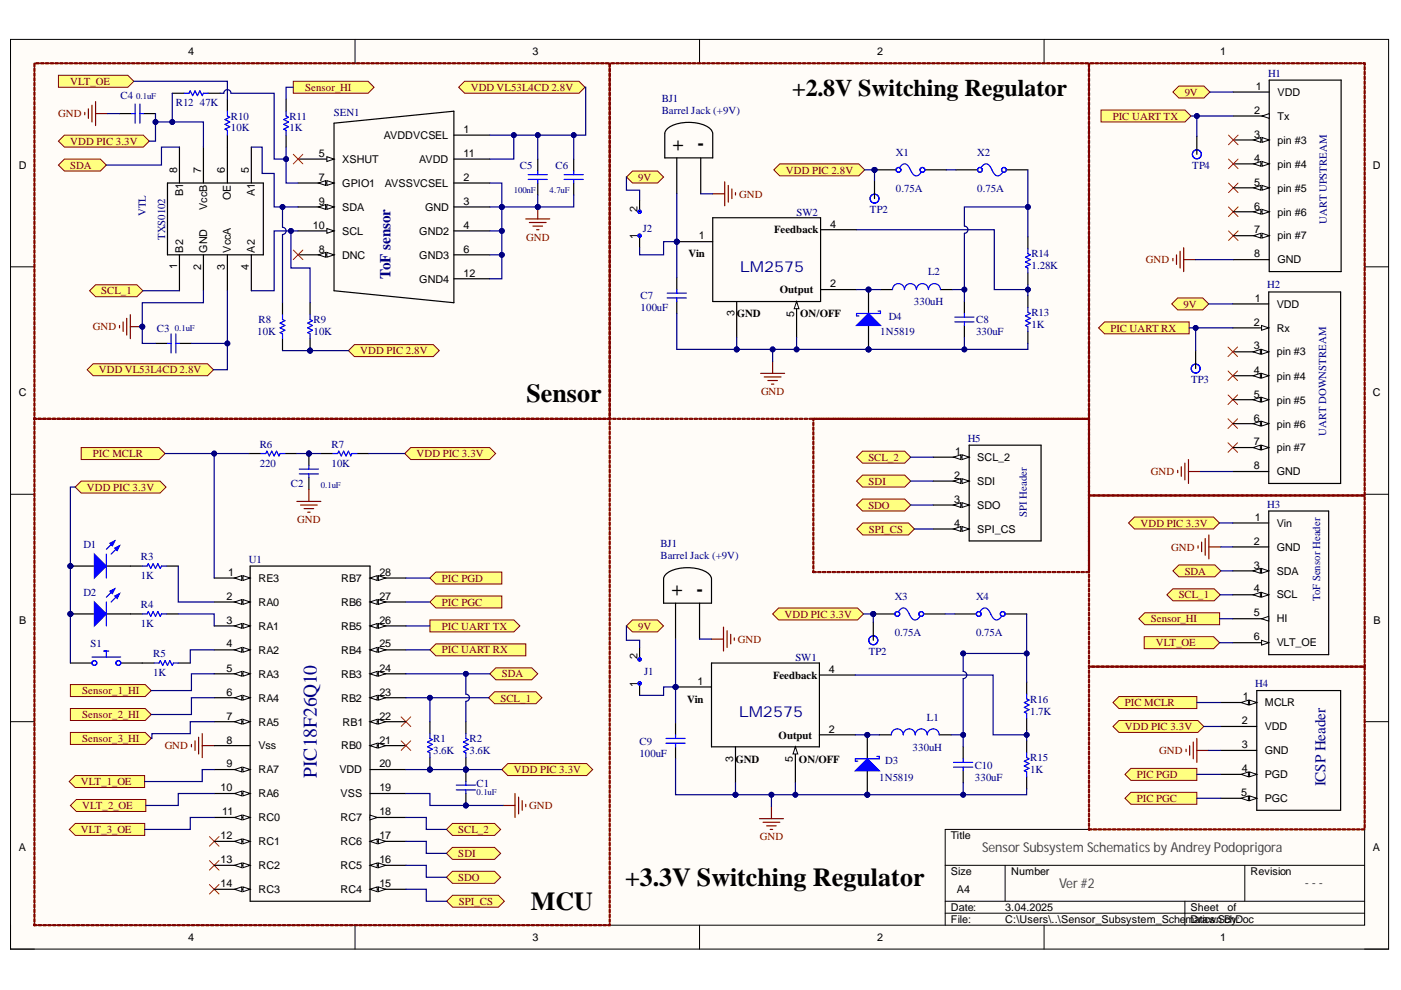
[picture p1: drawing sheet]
<svg xmlns="http://www.w3.org/2000/svg" width="297mm" height="210mm" viewBox="0 0 297 210" stroke-linecap="round" stroke-linejoin="round" font-family="sans-serif">
<defs><g id="words">
<g font-size="5.5">
<text x="111.6" y="85.3">Sensor</text>
<text x="132.5" y="187.9">+3.3V Switching Regulator</text>
<text x="112.6" y="193">MCU</text>
</g>
<text font-size="5.1" x="168" y="20.4">+2.8V Switching Regulator</text>
<g font-size="4.2">
<text x="144.9" y="31.9" transform="rotate(-90 144.9 31.9)">+</text>
<text x="144.6" y="126.4" transform="rotate(-90 144.6 126.4)">+</text>
</g>
<text font-size="4.2" fill="#000080" x="67.1" y="165" transform="rotate(-90 67.1 165)">PIC18F26Q10</text>
<g font-size="4.1">
<text x="147.9" y="31.7">-</text>
<text x="147.7" y="126.1">-</text>
</g>
<g font-size="3.2" fill="#000080">
<text x="82.8" y="59.1" transform="rotate(-90 82.8 59.1)">ToF sensor</text>
<text x="156.9" y="57.6">LM2575</text>
<text x="156.6" y="152.1">LM2575</text>
<text x="281" y="166.7" transform="rotate(-90 281 166.7)">ICSP Header</text>
</g>
<g font-size="2.9" fill="#434343">
<text x="208.2" y="180.7">Sensor Subsystem Schematics by Andrey Podoprigora</text>
<text x="224.5" y="188.3">Ver #2</text>
<text x="276.6" y="188.1">- - -</text>
</g>
<g font-size="2.3">
<text x="39.9" y="11.7">4</text>
<text x="112.9" y="11.7">3</text>
<text x="186" y="11.7">2</text>
<text x="258.7" y="11.7">1</text>
<text x="266.2" y="19.1">1</text>
<text x="270.9" y="20.4">VDD</text>
<text x="81.4" y="29.5">AVDDVCSEL</text>
<text x="98.3" y="28.2">1</text>
<text x="265.9" y="24.2">2</text>
<text x="265.9" y="29.2">3</text>
<text x="270.9" y="25.4">Tx</text>
<text x="4" y="35.8">D</text>
<text x="67.6" y="33.3">5</text>
<text x="72.6" y="34.6">XSHUT</text>
<text x="88.9" y="34.6">AVDD</text>
<text x="98.3" y="33.3">11</text>
<text x="265.9" y="34.3">4</text>
<text x="270.9" y="30.5">pin #3</text>
<text x="270.9" y="35.6">pin #4</text>
<text x="291.1" y="35.8">D</text>
<text x="37.5" y="36.8" transform="rotate(-90 37.5 36.8)">8</text>
<text x="38.8" y="41.7" transform="rotate(-90 38.8 41.7)">B1</text>
<text x="42.6" y="36.8" transform="rotate(-90 42.6 36.8)">7</text>
<text x="47.7" y="36.8" transform="rotate(-90 47.7 36.8)">6</text>
<text x="52.8" y="36.8" transform="rotate(-90 52.8 36.8)">5</text>
<text x="54" y="41.7" transform="rotate(-90 54 41.7)">A1</text>
<text x="67.6" y="38.4">7</text>
<text x="72.6" y="39.6">GPIO1</text>
<text x="81.6" y="39.6">AVSSVCSEL</text>
<text x="98.3" y="38.4">2</text>
<text x="265.9" y="39.4">5</text>
<text x="270.9" y="40.6">pin #5</text>
<text x="43.9" y="44.5" transform="rotate(-90 43.9 44.5)">VccB</text>
<text x="49" y="42.5" transform="rotate(-90 49 42.5)">OE</text>
<text x="67.6" y="43.4">9</text>
<text x="72.6" y="44.7">SDA</text>
<text x="90.2" y="44.7">GND</text>
<text x="98.3" y="43.4">3</text>
<text x="135.1" y="44.9" transform="rotate(-90 135.1 44.9)">2</text>
<text x="265.9" y="44.4">6</text>
<text x="270.9" y="45.7">pin #6</text>
<text x="38.8" y="53.6" transform="rotate(-90 38.8 53.6)">B2</text>
<text x="43.9" y="53.6" transform="rotate(-90 43.9 53.6)">GND</text>
<text x="49" y="53.6" transform="rotate(-90 49 53.6)">VccA</text>
<text x="54" y="53.6" transform="rotate(-90 54 53.6)">A2</text>
<text x="66.3" y="48.5">10</text>
<text x="67.6" y="53.6">8</text>
<text x="72.6" y="49.8">SCL</text>
<text x="88.9" y="49.8">GND2</text>
<text x="98.3" y="48.5">4</text>
<text x="98.3" y="53.6">6</text>
<text x="135.1" y="50.8" transform="rotate(-90 135.1 50.8)">1</text>
<text x="148.2" y="50.8">1</text>
<text x="164.2" y="49.5">Feedback</text>
<text x="176" y="48.2">4</text>
<text x="265.9" y="49.5">7</text>
<text x="270.9" y="50.8">pin #7</text>
<text x="37.5" y="56.9" transform="rotate(-90 37.5 56.9)">1</text>
<text x="42.6" y="57.2" transform="rotate(-90 42.6 57.2)">2</text>
<text x="47.7" y="57.2" transform="rotate(-90 47.7 57.2)">3</text>
<text x="52.8" y="57.2" transform="rotate(-90 52.8 57.2)">4</text>
<text x="72.6" y="54.8">DNC</text>
<text x="88.9" y="54.8">GND3</text>
<text x="88.9" y="59.9">GND4</text>
<text x="98.3" y="58.6">12</text>
<text x="146" y="54.6">Vin</text>
<text x="265.9" y="54.6">8</text>
<text x="270.9" y="55.8">GND</text>
<text x="165.3" y="62.2">Output</text>
<text x="176" y="60.9">2</text>
<text x="266.1" y="64">1</text>
<text x="270.7" y="65.2">VDD</text>
<text x="155.7" y="67.1" transform="rotate(-90 155.7 67.1)">3</text>
<text x="156.2" y="67.2">GND</text>
<text x="168.4" y="67.2" transform="rotate(-90 168.4 67.2)">5</text>
<text x="169.6" y="67.2">ON/OFF</text>
<text x="265.8" y="69">2</text>
<text x="270.7" y="70.3">Rx</text>
<text x="265.8" y="74.1">3</text>
<text x="270.7" y="75.4">pin #3</text>
<text x="265.8" y="79.2">4</text>
<text x="270.7" y="80.5">pin #4</text>
<text x="4" y="84.1">C</text>
<text x="265.8" y="84.3">5</text>
<text x="265.8" y="89.4">6</text>
<text x="270.7" y="85.6">pin #5</text>
<text x="291.1" y="84.1">C</text>
<text x="265.8" y="94.5">7</text>
<text x="270.7" y="90.6">pin #6</text>
<text x="270.7" y="95.7">pin #7</text>
<text x="202.3" y="101.5">2</text>
<text x="202.5" y="96.5">1</text>
<text x="207.2" y="97.7">SCL_2</text>
<text x="265.8" y="99.5">8</text>
<text x="270.7" y="100.8">GND</text>
<text x="202.3" y="106.6">3</text>
<text x="207.2" y="102.8">SDI</text>
<text x="207.2" y="107.9">SDO</text>
<text x="202.3" y="111.7">4</text>
<text x="207.2" y="113">SPI_CS</text>
<text x="266.1" y="110.4">1</text>
<text x="270.7" y="111.7">Vin</text>
<text x="265.8" y="115.5">2</text>
<text x="270.7" y="116.8">GND</text>
<text x="48.4" y="122.1">1</text>
<text x="54.8" y="123.3">RE3</text>
<text x="72.3" y="123.3">RB7</text>
<text x="80.4" y="122.1">28</text>
<text x="265.8" y="120.6">3</text>
<text x="265.8" y="125.6">4</text>
<text x="270.7" y="121.8">SDA</text>
<text x="48" y="127.1">2</text>
<text x="54.8" y="128.4">RA0</text>
<text x="72.3" y="128.4">RB6</text>
<text x="80.4" y="127.1">27</text>
<text x="265.8" y="130.7">5</text>
<text x="270.7" y="126.9">SCL</text>
<text x="270.7" y="132">HI</text>
<text x="4.1" y="132.2">B</text>
<text x="48" y="132.2">3</text>
<text x="48" y="137.3">4</text>
<text x="54.8" y="133.5">RA1</text>
<text x="72.3" y="133.5">RB5</text>
<text x="80.4" y="132.2">26</text>
<text x="80.4" y="137.3">25</text>
<text x="265.8" y="135.8">6</text>
<text x="270.7" y="137">VLT_OE</text>
<text x="291.2" y="132.2">B</text>
<text x="48" y="142.4">5</text>
<text x="54.8" y="138.6">RA2</text>
<text x="54.8" y="143.7">RA3</text>
<text x="72.3" y="138.6">RB4</text>
<text x="72.3" y="143.7">RB3</text>
<text x="80.4" y="142.4">24</text>
<text x="135.1" y="139.8" transform="rotate(-90 135.1 139.8)">2</text>
<text x="163.9" y="143.9">Feedback</text>
<text x="175.7" y="142.7">4</text>
<text x="48" y="147.5">6</text>
<text x="54.8" y="148.8">RA4</text>
<text x="72.3" y="148.8">RB2</text>
<text x="80.4" y="147.5">23</text>
<text x="135.1" y="145.7" transform="rotate(-90 135.1 145.7)">1</text>
<text x="145.7" y="149">Vin</text>
<text x="147.9" y="145.2">1</text>
<text x="263.5" y="148.5">1</text>
<text x="268.2" y="149.8">MCLR</text>
<text x="48" y="152.6">7</text>
<text x="54.8" y="153.8">RA5</text>
<text x="72.6" y="153.8">RB1</text>
<text x="80.4" y="152.6">22</text>
<text x="175.7" y="155.4">2</text>
<text x="263.3" y="153.6">2</text>
<text x="268.2" y="154.9">VDD</text>
<text x="48" y="157.6">8</text>
<text x="54.8" y="158.9">Vss</text>
<text x="72.3" y="158.9">RB0</text>
<text x="80.4" y="157.6">21</text>
<text x="155.4" y="161.5" transform="rotate(-90 155.4 161.5)">3</text>
<text x="155.9" y="161.7">GND</text>
<text x="165.1" y="156.6">Output</text>
<text x="168.1" y="161.5" transform="rotate(-90 168.1 161.5)">5</text>
<text x="169.4" y="161.7">ON/OFF</text>
<text x="263.3" y="158.7">3</text>
<text x="268.2" y="159.9">GND</text>
<text x="46.8" y="167.8">10</text>
<text x="48" y="162.7">9</text>
<text x="54.8" y="164">RA7</text>
<text x="72" y="164">VDD</text>
<text x="80.4" y="162.7">20</text>
<text x="80.4" y="167.8">19</text>
<text x="263.3" y="163.7">4</text>
<text x="268.2" y="165">PGD</text>
<text x="47.1" y="172.8">11</text>
<text x="54.8" y="169">RA6</text>
<text x="72.2" y="169">VSS</text>
<text x="80.4" y="172.8">18</text>
<text x="263.2" y="168.8">5</text>
<text x="268.2" y="170.1">PGC</text>
<text x="46.8" y="177.9">12</text>
<text x="54.8" y="174.1">RC0</text>
<text x="54.8" y="179.2">RC1</text>
<text x="72.2" y="174.1">RC7</text>
<text x="72.2" y="179.2">RC6</text>
<text x="80.4" y="177.9">17</text>
<text x="201.6" y="177.9">Title</text>
<text x="4" y="180.5">A</text>
<text x="46.8" y="183">13</text>
<text x="54.8" y="184.3">RC2</text>
<text x="72.2" y="184.3">RC5</text>
<text x="80.4" y="183">16</text>
<text x="201.6" y="185.5">Size</text>
<text x="214.4" y="185.5">Number</text>
<text x="265.1" y="185.5">Revision</text>
<text x="291.1" y="180.5">A</text>
<text x="46.8" y="188.1">14</text>
<text x="54.8" y="189.3">RC3</text>
<text x="72.2" y="189.3">RC4</text>
<text x="80.4" y="188.1">15</text>
<text x="202.9" y="189.3">A4</text>
<text x="201.6" y="193.1">Date:</text>
<text x="201.6" y="195.7">File:</text>
<text x="213.1" y="193.1">3.04.2025</text>
<text x="213.1" y="195.7">C:\Users\..\Sensor_Subsystem_Sche</text>
<text x="251.3" y="195.7">mDarawn chDoc</text>
<text x="252.4" y="193.1">Sheet</text>
<text x="254.4" y="195.7">tics.SBy:</text>
<text x="260.2" y="193.1">of</text>
<text x="39.9" y="199.5">4</text>
<text x="112.9" y="199.5">3</text>
<text x="186" y="199.5">2</text>
<text x="258.7" y="199.5">1</text>
</g>
<g font-size="2.3" fill="#800000">
<text x="14.9" y="18">VLT_OE</text>
<text x="64.7" y="19.3">Sensor_HI</text>
<text x="99.8" y="19.3">VDD VL53L4CD 2.8V</text>
<text x="251.2" y="20.3">9V</text>
<text x="12.3" y="24.8">GND</text>
<text x="236" y="25.3">PIC UART TX</text>
<text x="14.9" y="35.8">SDA</text>
<text x="14.9" y="30.8">VDD PIC 3.3V</text>
<text x="135.3" y="38.4">9V</text>
<text x="156.7" y="41.9">GND</text>
<text x="166.6" y="36.8">VDD PIC 2.8V</text>
<text x="111.5" y="51">GND</text>
<text x="243" y="55.8">GND</text>
<text x="21.5" y="62.4">SCL_1</text>
<text x="250.9" y="65.2">9V</text>
<text x="19.7" y="70">GND</text>
<text x="235.4" y="70.3">PIC UART RX</text>
<text x="76.4" y="75.1">VDD PIC 2.8V</text>
<text x="21" y="79.2">VDD VL53L4CD 2.8V</text>
<text x="161.4" y="83.7">GND</text>
<text x="19.7" y="97">PIC MCLR</text>
<text x="88.3" y="97">VDD PIC 3.3V</text>
<text x="184.1" y="97.7">SCL_2</text>
<text x="244" y="100.8">GND</text>
<text x="18.4" y="104.1">VDD PIC 3.3V</text>
<text x="184.1" y="102.8">SDI</text>
<text x="184.1" y="107.9">SDO</text>
<text x="63" y="110.9">GND</text>
<text x="184.2" y="113">SPI_CS</text>
<text x="241.8" y="111.7">VDD PIC 3.3V</text>
<text x="248.3" y="116.8">GND</text>
<text x="93.7" y="123.3">PIC PGD</text>
<text x="251.2" y="121.8">SDA</text>
<text x="93.7" y="128.4">PIC PGC</text>
<text x="166.3" y="130.9">VDD PIC 3.3V</text>
<text x="244" y="132">Sensor_HI</text>
<text x="249.9" y="126.9">SCL_1</text>
<text x="93.7" y="133.5">PIC UART TX</text>
<text x="135.3" y="133.5">9V</text>
<text x="156.5" y="136.3">GND</text>
<text x="245.1" y="137">VLT_OE</text>
<text x="93.7" y="138.5">PIC UART RX</text>
<text x="106.4" y="143.6">SDA</text>
<text x="17.4" y="147.2">Sensor_1_HI</text>
<text x="106.1" y="148.8">SCL_1</text>
<text x="238.5" y="149.8">PIC MCLR</text>
<text x="17.4" y="152.3">Sensor_2_HI</text>
<text x="238.5" y="154.9">VDD PIC 3.3V</text>
<text x="17.4" y="157.4">Sensor_3_HI</text>
<text x="34.9" y="158.9">GND</text>
<text x="245.8" y="159.9">GND</text>
<text x="17.2" y="166.5">VLT_1_OE</text>
<text x="108.9" y="164">VDD PIC 3.3V</text>
<text x="241" y="165">PIC PGD</text>
<text x="17.4" y="171.6">VLT_2_OE</text>
<text x="112.2" y="171.6">GND</text>
<text x="241" y="170.1">PIC PGC</text>
<text x="17.2" y="176.6">VLT_3_OE</text>
<text x="97.2" y="176.6">SCL_2</text>
<text x="161.1" y="178.2">GND</text>
<text x="97.2" y="181.7">SDI</text>
<text x="97.2" y="186.8">SDO</text>
<text x="97.3" y="191.9">SPI_CS</text>
</g>
<g font-size="2.3" fill="#000080">
<text x="268.8" y="16.2">H1</text>
<text x="25.5" y="21">C4</text>
<text x="37.3" y="22.6">R12</text>
<text x="42.4" y="22.6">47K</text>
<text x="140.3" y="21.5">BJ1</text>
<text x="49" y="27.9">10K</text>
<text x="49" y="25.3">R10</text>
<text x="61.4" y="27.9">1K</text>
<text x="61.4" y="25.3">R11</text>
<text x="70.8" y="24.6">SEN1</text>
<text x="140.3" y="24.1">Barrel Jack (+9V)</text>
<text x="110.2" y="35.8">C5</text>
<text x="117.8" y="35.8">C6</text>
<text x="189.9" y="33">X1</text>
<text x="207.2" y="33">X2</text>
<text x="252.8" y="35.7">TP4</text>
<text x="189.9" y="40.6">0.75A</text>
<text x="207.2" y="40.6">0.75A</text>
<text x="31" y="45.9" transform="rotate(-90 31 45.9)">VTL</text>
<text x="168.9" y="45.7">SW2</text>
<text x="184.4" y="45.1">TP2</text>
<text x="281.3" y="47.4" transform="rotate(-90 281.3 47.4)">UART UPSTREAM</text>
<text x="35" y="50.9" transform="rotate(-90 35 50.9)">TXS0102</text>
<text x="136.3" y="49.2">J2</text>
<text x="196.8" y="58.4">L2</text>
<text x="218.7" y="57.1">1.28K</text>
<text x="218.7" y="54.6">R14</text>
<text x="135.8" y="66">100uF</text>
<text x="135.8" y="63.4">C7</text>
<text x="193.8" y="64.7">330uH</text>
<text x="268.7" y="61.2">H2</text>
<text x="33.2" y="70.3">C3</text>
<text x="54.5" y="71">10K</text>
<text x="54.8" y="68.5">R8</text>
<text x="66.5" y="71">10K</text>
<text x="66.5" y="68.5">R9</text>
<text x="186.6" y="71">1N5819</text>
<text x="188.4" y="67.8">D4</text>
<text x="206.9" y="71">330uF</text>
<text x="206.9" y="68.5">C8</text>
<text x="218.7" y="69.5">1K</text>
<text x="218.7" y="67">R13</text>
<text x="252.5" y="81.2">TP3</text>
<text x="55.1" y="95">R6</text>
<text x="70.3" y="95">R7</text>
<text x="205.2" y="93.7">H5</text>
<text x="281.2" y="92.3" transform="rotate(-90 281.2 92.3)">UART DOWNSTREAM</text>
<text x="55.1" y="99">220</text>
<text x="70.3" y="99">10K</text>
<text x="61.7" y="103.3">C2</text>
<text x="268.7" y="107.6">H3</text>
<text x="217.7" y="109.6" transform="rotate(-90 217.7 109.6)">SPI Header</text>
<text x="17.7" y="116.2">D1</text>
<text x="29.9" y="118.8">R3</text>
<text x="52.8" y="119.3">U1</text>
<text x="140" y="118.5">Barrel Jack (+9V)</text>
<text x="140" y="116">BJ1</text>
<text x="29.9" y="122.8">1K</text>
<text x="17.7" y="126.4">D2</text>
<text x="29.9" y="128.9">R4</text>
<text x="189.7" y="127.1">X3</text>
<text x="206.9" y="127.1">X4</text>
<text x="279.9" y="127.4" transform="rotate(-90 279.9 127.4)">ToF Sensor Header</text>
<text x="19.2" y="137.3">S1</text>
<text x="29.9" y="133">1K</text>
<text x="189.7" y="134.7">0.75A</text>
<text x="206.9" y="134.7">0.75A</text>
<text x="32.5" y="143.4">1K</text>
<text x="32.5" y="139.3">R5</text>
<text x="136.6" y="143.1">J1</text>
<text x="168.6" y="140.1">SW1</text>
<text x="184.2" y="138.8">TP2</text>
<text x="218.4" y="149">R16</text>
<text x="266.1" y="145.6">H4</text>
<text x="196.5" y="152.8">L1</text>
<text x="218.4" y="151.6">1.7K</text>
<text x="91.8" y="159.9">3.6K</text>
<text x="91.8" y="157.4">R1</text>
<text x="99.5" y="159.9">3.6K</text>
<text x="99.5" y="157.4">R2</text>
<text x="135.6" y="160.4">100uF</text>
<text x="135.6" y="157.9">C9</text>
<text x="187.7" y="161.9">D3</text>
<text x="193.5" y="159.2">330uH</text>
<text x="218.4" y="161.4">R15</text>
<text x="101.1" y="166.8">C1</text>
<text x="186.4" y="165.5">1N5819</text>
<text x="206.7" y="165.5">330uF</text>
<text x="206.7" y="163">C10</text>
<text x="218.4" y="164">1K</text>
</g>
<g font-size="1.9" fill="#000080">
<text x="28.8" y="21">0.1uF</text>
<text x="108.9" y="41">100nF</text>
<text x="116.5" y="41">4.7uF</text>
<text x="37" y="70.1">0.1uF</text>
<text x="68" y="103.4">0.1uF</text>
<text x="101.1" y="168.6">0.1uF</text>
</g>
</g></defs>
<path d="M2.2 8.4h292.2v192.8h-292.2z" fill-rule="evenodd" fill="#fffcf8"/>
<path d="M2.2 8.4h292.2v192.8h-292.2z" fill="none" stroke="#000" stroke-width=".21"/>
<path d="M7.3 13.4h282v182.8h-282z" fill-rule="evenodd" fill="#fffcf8"/>
<g fill="none" stroke="#000" stroke-width=".21">
<path d="M2.2 8.3v5.1M7.3 13.4h282v182.8h-282zM75.3 8.3v5.1M148.3 8.3v5.1M221.4 8.4v5M2.2 56.6h5.1M289.3 56.6h5.1M2.2 104.8h5.1M289.3 104.8h5.1M2.2 153h5.1M289.3 153h5.1M289.3 175.9h-88.9v20.3"/>
<path d="M2.2 196.2v5h5.1M75.3 196.2v5M148.3 196.2v5M200.4 183.5h88.9M200.4 191.1h88.9M200.4 193.6h88.9M213.1 183.5v7.6M221.4 196.2v5M251.2 191.1v5.1M263.9 183.5v7.6M289.3 201.2h5.1"/>
</g>
<path d="M7.2 88.5h.2l-.1 .4zM7.2 87.4l.2 .1-.1 .7-.1-.2zM7.2 86.4l.2 .1-.1 .7-.1-.2zM7.2 85.4l.2 .1-.1 .6-.1-.1zM7.2 84.4l.2 .1-.1 .6-.1-.1zM7.2 83.4l.2 .1-.1 .6-.1-.1zM7.2 82.4l.2 .1-.1 .6-.1-.1zM7.2 81.4l.2 .1-.1 .6-.1-.1zM7.2 80.3l.2 .1-.1 .7-.1-.2zM7.2 79.3l.2 .1-.1 .7-.1-.2zM7.2 78.3l.2 .1-.1 .6-.1-.1zM7.2 77.3l.2 .1-.1 .6-.1-.1zM7.2 76.3l.2 .1-.1 .6-.1-.1zM7.2 75.3l.2 .1-.1 .6-.1-.1zM7.2 74.3l.2 .1-.1 .6-.1-.1zM7.2 73.3h.2l-.1 .7-.1-.2zM7.2 72.2l.2 .1-.1 .7-.1-.2zM7.2 71.2l.2 .1-.1 .6-.1-.1zM7.2 70.2l.2 .1-.1 .6-.1-.1zM7.2 69.2l.2 .1-.1 .6-.1-.1zM7.2 68.2l.2 .1-.1 .6-.1-.1zM7.2 67.2l.2 .1-.1 .6-.1-.1zM7.2 66.2h.2l-.1 .7-.1-.1zM7.2 65.1l.2 .1-.1 .7-.1-.2zM7.2 64.1l.2 .1-.1 .7-.1-.2zM7.2 63.1l.2 .1-.1 .6-.1-.1zM7.2 62.1l.2 .1-.1 .6-.1-.1zM7.2 61.1l.2 .1-.1 .6-.1-.1zM7.2 60.1l.2 .1-.1 .6-.1-.1zM7.2 59.1h.2l-.1 .7-.1-.1zM7.2 58l.2 .1-.1 .7-.1-.2zM7.2 57l.2 .1-.1 .7-.1-.2zM7.2 56l.2 .1-.1 .6-.1-.1zM7.2 55l.2 .1-.1 .6-.1-.1zM7.2 54l.2 .1-.1 .6-.1-.1zM7.2 53l.2 .1-.1 .6-.1-.1zM7.2 52l.2 .1-.1 .6-.1-.1zM7.2 50.9l.2 .1-.1 .7-.1-.2zM7.2 49.9l.2 .1-.1 .7-.1-.2zM7.2 48.9l.2 .1-.1 .6-.1-.1zM7.2 47.9l.2 .1-.1 .6-.1-.1zM7.2 46.9l.2 .1-.1 .6-.1-.1zM7.2 45.9l.2 .1-.1 .6-.1-.1zM7.2 44.9l.2 .1-.1 .6-.1-.1zM7.2 43.9h.2l-.1 .7-.1-.2zM7.2 42.8l.2 .1-.1 .7-.1-.2zM7.2 41.8l.2 .1-.1 .6-.1-.1zM7.2 40.8l.2 .1-.1 .6-.1-.1zM7.2 39.8l.2 .1-.1 .6-.1-.1zM7.2 38.8l.2 .1-.1 .6-.1-.1zM7.2 37.8l.2 .1-.1 .6-.1-.1zM7.2 36.8h.2l-.1 .7-.1-.1zM7.2 35.7l.2 .1-.1 .7-.1-.2zM7.2 34.7l.2 .1-.1 .7-.1-.2zM7.2 33.7l.2 .1-.1 .6-.1-.1zM7.2 32.7l.2 .1-.1 .6-.1-.1zM7.2 31.7l.2 .1-.1 .6-.1-.1zM7.2 30.7l.2 .1-.1 .6-.1-.1zM7.2 29.7h.2l-.1 .7-.1-.1zM7.2 28.6l.2 .1-.1 .7-.1-.2zM7.2 27.6l.2 .1-.1 .7-.1-.2zM7.2 26.6l.2 .1-.1 .6-.1-.1zM7.2 25.6l.2 .1-.1 .6-.1-.1zM7.2 24.6l.2 .1-.1 .6-.1-.1zM7.2 23.6l.2 .1-.1 .6-.1-.1zM7.2 22.6l.2 .1-.1 .6-.1-.1zM7.2 21.6h.2l-.1 .7-.1-.2zM7.2 20.5l.2 .1-.1 .7-.1-.2zM7.2 19.5l.2 .1-.1 .6-.1-.1zM7.2 18.5l.2 .1-.1 .6-.1-.1zM7.2 17.5l.2 .1-.1 .6-.1-.1zM7.2 16.5l.2 .1-.1 .6-.1-.1zM7.2 15.5l.2 .1-.1 .6-.1-.1zM7.2 14.5h.2l-.1 .7-.1-.1zM7.2 13.4l.2 .1-.1 .7-.1-.2zM7.6 13.3h.6l.1 .1-.6 .2zM8.6 13.3h.6l.2 .1-.7 .2zM9.6 13.3h.6l.2 .1-.7 .2zM10.7 13.3h.6l.1 .1-.6 .2zM11.7 13.3h.6l.1 .1-.6 .2zM12.7 13.3h.6l.1 .1-.6 .2zM13.7 13.3h.6l.1 .1-.6 .2zM14.7 13.3h.6l.1 .1-.6 .2zM15.7 13.3h.6l.2 .1-.7 .2zM16.8 13.3h.5l.2 .1-.7 .2zM17.8 13.3h.6l.1 .1-.6 .2zM18.8 13.3h.6l.1 .1-.6 .2zM19.8 13.3h.6l.1 .1-.6 .2zM20.8 13.3h.6l.1 .1-.6 .2zM21.8 13.3h.6l.1 .1-.6 .2zM22.8 13.3h.6l.2 .1-.7 .2zM23.9 13.3h.6l.1 .1-.7 .2zM24.9 13.3h.6l.1 .1-.6 .2zM25.9 13.3h.6l.1 .1-.6 .2zM26.9 13.3h.6l.1 .1-.6 .2zM27.9 13.3h.6l.1 .1-.6 .2zM28.9 13.3h.6l.2 .1-.7 .2zM29.9 13.3h.6l.2 .1-.7 .2zM31 13.3h.6l.1 .1-.7 .2zM32 13.3h.6l.1 .1-.6 .2zM33 13.3h.6l.1 .1-.6 .2zM34 13.3h.6l.1 .1-.6 .2zM35 13.3h.6l.1 .1-.6 .2zM36 13.3h.6l.2 .1-.7 .2zM37 13.3h.6l.2 .1-.7 .2zM38.1 13.3h.6l.1 .1-.6 .2zM39.1 13.3h.6l.1 .1-.6 .2zM40.1 13.3h.6l.1 .1-.6 .2zM41.1 13.3h.6l.1 .1-.6 .2zM42.1 13.3h.6l.1 .1-.6 .2zM43.1 13.3h.6l.2 .1-.7 .2zM44.2 13.3h.5l.2 .1-.7 .2zM45.2 13.3h.6l.1 .1-.6 .2zM46.2 13.3h.6l.1 .1-.6 .2zM47.2 13.3h.6l.1 .1-.6 .2zM48.2 13.3h.6l.1 .1-.6 .2zM49.2 13.3h.6l.1 .1-.6 .2zM50.2 13.3h.6l.2 .1-.7 .2zM51.3 13.3h.6l.1 .1-.7 .2zM52.3 13.3h.6l.1 .1-.6 .2zM53.3 13.3h.6l.1 .1-.6 .2zM54.3 13.3h.6l.1 .1-.6 .2zM55.3 13.3h.6l.1 .1-.6 .2zM56.3 13.3h.6l.2 .1-.7 .2zM57.3 13.3h.6l.2 .1-.7 .2zM58.4 13.3h.6l.1 .1-.7 .2zM59.4 13.3h.6l.1 .1-.6 .2zM60.4 13.3h.6l.1 .1-.6 .2zM61.4 13.3h.6l.1 .1-.6 .2zM62.4 13.3h.6l.1 .1-.6 .2zM63.4 13.3h.6l.2 .1-.7 .2zM64.4 13.3h.6l.2 .1-.7 .2zM65.5 13.3h.6l.1 .1-.6 .2zM66.5 13.3h.6l.1 .1-.6 .2zM67.5 13.3h.6l.1 .1-.6 .2zM68.5 13.3h.6l.1 .1-.6 .2zM69.5 13.3h.6l.1 .1-.6 .2zM70.5 13.3h.6l.2 .1-.7 .2zM71.6 13.3h.5l.2 .1-.7 .2zM72.6 13.3h.6l.1 .1-.6 .2zM73.6 13.3h.6l.1 .1-.6 .2zM74.6 13.3h.6l.1 .1-.6 .2zM75.6 13.3h.6l.1 .1-.6 .2zM76.6 13.3h.6l.2 .1-.7 .2zM77.6 13.3h.6l.2 .1-.7 .2zM78.7 13.3h.6l.1 .1-.7 .2zM79.7 13.3h.6l.1 .1-.6 .2zM80.7 13.3h.6l.1 .1-.6 .2zM81.7 13.3h.6l.1 .1-.6 .2zM82.7 13.3h.6l.1 .1-.6 .2zM83.7 13.3h.6l.2 .1-.7 .2zM84.7 13.3h.6l.2 .1-.7 .2zM85.8 13.3h.6l.1 .1-.7 .2zM86.8 13.3h.6l.1 .1-.6 .2zM87.8 13.3h.6l.1 .1-.6 .2zM88.8 13.3h.6l.1 .1-.6 .2zM89.8 13.3h.6l.1 .1-.6 .2zM90.8 13.3h.6l.2 .1-.7 .2zM91.8 13.3h.6l.2 .1-.7 .2zM92.9 13.3h.6l.1 .1-.6 .2zM93.9 13.3h.6l.1 .1-.6 .2zM94.9 13.3h.6l.1 .1-.6 .2zM95.9 13.3h.6l.1 .1-.6 .2zM96.9 13.3h.6l.1 .1-.6 .2zM97.9 13.3h.6l.2 .1-.7 .2zM99 13.3h.5l.2 .1-.7 .2zM100 13.3h.6l.1 .1-.6 .2zM101 13.3h.6l.1 .1-.6 .2zM102 13.3h.6l.1 .1-.6 .2zM103 13.3h.6l.1 .1-.6 .2zM104 13.3h.6l.2 .1-.7 .2zM105 13.3h.6l.2 .1-.7 .2zM106.1 13.3h.6l.1 .1-.7 .2zM107.1 13.3h.6l.1 .1-.6 .2zM108.1 13.3h.6l.1 .1-.6 .2zM109.1 13.3h.6l.1 .1-.6 .2zM110.1 13.3h.6l.1 .1-.6 .2zM111.1 13.3h.6l.2 .1-.7 .2zM112.1 13.3h.6l.2 .1-.7 .2zM113.2 13.3h.6l.1 .1-.6 .2zM114.2 13.3h.6l.1 .1-.6 .2zM115.2 13.3h.6l.1 .1-.6 .2zM116.2 13.3h.6l.1 .1-.6 .2zM117.2 13.3h.6l.1 .1-.6 .2zM118.2 13.3h.6l.2 .1-.7 .2zM119.3 13.3h.5l.2 .1-.7 .2zM120.3 13.3h.6l.1 .1-.6 .2zM121.3 13.3h.6l.1 .1-.6 .2zM122.3 13.3h.6l.1 .1-.6 .2zM123.3 13.3h.6l.1 .1-.6 .2zM124.3 13.3h.6l.1 .1-.6 .2zM125.3 13.3h.6l.2 .1-.7 .2zM126.4 13.3h.6l.1 .1-.7 .2zM127.4 13.3h.6l.1 .1-.6 .2zM128.4 13.3h.6l.1 .1-.6 .2zM129.2 13.6l.2 .1-.1 .6-.2-.1zM129.2 14.6l.2 .1-.1 .6-.2-.1zM129.2 15.6l.2 .1-.1 .6-.2-.1zM129.2 16.6l.2 .1-.1 .6-.2-.1zM129.2 17.6l.2 .1-.1 .6-.2-.1zM129.2 18.6l.2 .1-.1 .7-.2-.2zM129.2 19.6l.2 .1-.1 .7-.2-.2zM129.2 20.7l.2 .1-.1 .6-.2-.1zM129.2 21.7l.2 .1-.1 .6-.2-.1zM129.2 22.7l.2 .1-.1 .6-.2-.1zM129.2 23.7l.2 .1-.1 .6-.2-.1zM129.2 24.7l.2 .1-.1 .6-.2-.1zM129.2 25.7l.2 .1-.1 .7-.2-.2zM129.2 26.7l.2 .1-.1 .7-.2-.2zM129.2 27.8h.2l-.1 .7-.2-.1zM129.2 28.8l.2 .1-.1 .6-.2-.1zM129.2 29.8l.2 .1-.1 .6-.2-.1zM129.2 30.8l.2 .1-.1 .6-.2-.1zM129.2 31.8l.2 .1-.1 .6-.2-.1zM129.2 32.8l.2 .1-.1 .7-.2-.2zM129.2 33.8l.2 .1-.1 .7-.2-.2zM129.2 34.9h.2l-.1 .7-.2-.1zM129.2 35.9l.2 .1-.1 .6-.2-.1zM129.2 36.9l.2 .1-.1 .6-.2-.1zM129.2 37.9l.2 .1-.1 .6-.2-.1zM129.2 38.9l.2 .1-.1 .6-.2-.1zM129.2 39.9l.2 .1-.1 .6-.2-.1zM129.2 40.9l.2 .1-.1 .7-.2-.2zM129.2 42h.2l-.1 .7-.2-.2zM129.2 43l.2 .1-.1 .6-.2-.1zM129.2 44l.2 .1-.1 .6-.2-.1zM129.2 45l.2 .1-.1 .6-.2-.1zM129.2 46l.2 .1-.1 .6-.2-.1zM129.2 47l.2 .1-.1 .6-.2-.1zM129.2 48l.2 .1-.1 .7-.2-.2zM129.2 49l.2 .1-.1 .7-.2-.2zM129.2 50.1l.2 .1-.1 .6-.2-.1zM129.2 51.1l.2 .1-.1 .6-.2-.1zM129.2 52.1l.2 .1-.1 .6-.2-.1zM129.2 53.1l.2 .1-.1 .6-.2-.1zM129.2 54.1l.2 .1-.1 .6-.2-.1zM129.2 55.1l.2 .1-.1 .7-.2-.2zM129.2 56.1l.2 .1-.1 .7-.2-.2zM129.2 57.2h.2l-.1 .7-.2-.1zM129.2 58.2l.2 .1-.1 .6-.2-.1zM129.2 59.2l.2 .1-.1 .6-.2-.1zM129.2 60.2l.2 .1-.1 .6-.2-.1zM129.2 61.2l.2 .1-.1 .6-.2-.1zM129.2 62.2l.2 .1-.1 .7-.2-.2zM129.2 63.2l.2 .1-.1 .7-.2-.2zM129.2 64.3h.2l-.1 .7-.2-.1zM129.2 65.3l.2 .1-.1 .6-.2-.1zM129.2 66.3l.2 .1-.1 .6-.2-.1zM129.2 67.3l.2 .1-.1 .6-.2-.1zM129.2 68.3l.2 .1-.1 .6-.2-.1zM129.2 69.3l.2 .1-.1 .6-.2-.1zM129.2 70.3l.2 .1-.1 .7-.2-.2zM129.2 71.3l.2 .1-.1 .7-.2-.2zM129.2 72.4l.2 .1-.1 .6-.2-.1zM129.2 73.4l.2 .1-.1 .6-.2-.1zM129.2 74.4l.2 .1-.1 .6-.2-.1zM129.2 75.4l.2 .1-.1 .6-.2-.1zM129.2 76.4l.2 .1-.1 .6-.2-.1zM129.2 77.4l.2 .1-.1 .7-.2-.2zM129.2 78.4l.2 .1-.1 .7-.2-.2zM129.2 79.5l.2 .1-.1 .6-.2-.1zM129.2 80.5l.2 .1-.1 .6-.2-.1zM129.2 81.5l.2 .1-.1 .6-.2-.1zM129.2 82.5l.2 .1-.1 .6-.2-.1zM129.2 83.5l.2 .1-.1 .6-.2-.1zM129.2 84.5l.2 .1-.1 .7-.2-.2zM129.2 85.5l.2 .1-.1 .7-.2-.2zM129.2 86.6h.2l-.1 .7-.2-.1zM129.2 87.6l.2 .1-.1 .6-.2-.1zM128.8 88.7h.5l-.2 .1 .2-.3 .1 .4h-.5zM127.8 88.7h.6l.1 .1-.6 .1zM126.8 88.7h.6l.1 .1-.6 .1zM125.7 88.7h.6l.2 .1-.7 .1zM124.7 88.7h.6l.2 .1-.7 .1zM123.7 88.7h.6l.1 .1-.6 .1zM122.7 88.7h.6l.1 .1-.6 .1zM121.7 88.7h.6l.1 .1-.6 .1zM120.7 88.7h.6l.1 .1-.6 .1zM119.7 88.7h.6l.1 .1-.7 .1zM118.6 88.7h.6l.2 .1-.7 .1zM117.6 88.7h.6l.2 .1-.7 .1zM116.6 88.7h.6l.1 .1-.6 .1zM115.6 88.7h.6l.1 .1-.6 .1zM114.6 88.7h.6l.1 .1-.6 .1zM113.6 88.7h.6l.1 .1-.6 .1zM112.6 88.7h.5l.2 .1-.7 .1zM111.5 88.7h.6l.2 .1-.7 .1zM110.5 88.7h.6l.1 .1-.6 .1zM109.5 88.7h.6l.1 .1-.6 .1zM108.5 88.7h.6l.1 .1-.6 .1zM107.5 88.7h.6l.1 .1-.6 .1zM106.5 88.7h.6l.1 .1-.6 .1zM105.4 88.7h.6l.2 .1-.7 .1zM104.4 88.7h.6l.2 .1-.7 .1zM103.4 88.7h.6l.1 .1-.6 .1zM102.4 88.7h.6l.1 .1-.6 .1zM101.4 88.7h.6l.1 .1-.6 .1zM100.4 88.7h.6l.1 .1-.6 .1zM99.4 88.7h.6l.1 .1-.7 .1zM98.3 88.7h.6l.2 .1-.7 .1zM97.3 88.7h.6l.2 .1-.7 .1zM96.3 88.7h.6l.1 .1-.6 .1zM95.3 88.7h.6l.1 .1-.6 .1zM94.3 88.7h.6l.1 .1-.6 .1zM93.3 88.7h.6l.1 .1-.6 .1zM92.3 88.7h.6l.1 .1-.7 .1zM91.2 88.7h.6l.2 .1-.7 .1zM90.2 88.7h.6l.2 .1-.7 .1zM89.2 88.7h.6l.1 .1-.6 .1zM88.2 88.7h.6l.1 .1-.6 .1zM87.2 88.7h.6l.1 .1-.6 .1zM86.2 88.7h.6l.1 .1-.6 .1zM85.2 88.7h.5l.2 .1-.7 .1zM84.1 88.7h.6l.2 .1-.7 .1zM83.1 88.7h.6l.1 .1-.6 .1zM82.1 88.7h.6l.1 .1-.6 .1zM81.1 88.7h.6l.1 .1-.6 .1zM80.1 88.7h.6l.1 .1-.6 .1zM79.1 88.7h.6l.1 .1-.6 .1zM78 88.7h.6l.2 .1-.7 .1zM77 88.7h.6l.2 .1-.7 .1zM76 88.7h.6l.1 .1-.6 .1zM75 88.7h.6l.1 .1-.6 .1zM74 88.7h.6l.1 .1-.6 .1zM73 88.7h.6l.1 .1-.6 .1zM72 88.7h.6l.1 .1-.7 .1zM70.9 88.7h.6l.2 .1-.7 .1zM69.9 88.7h.6l.2 .1-.7 .1zM68.9 88.7h.6l.1 .1-.6 .1zM67.9 88.7h.6l.1 .1-.6 .1zM66.9 88.7h.6l.1 .1-.6 .1zM65.9 88.7h.6l.1 .1-.6 .1zM64.9 88.7h.6l.1 .1-.7 .1zM63.8 88.7h.6l.2 .1-.7 .1zM62.8 88.7h.6l.1 .1-.6 .1zM61.8 88.7h.6l.1 .1-.6 .1zM60.8 88.7h.6l.1 .1-.6 .1zM59.8 88.7h.6l.1 .1-.6 .1zM58.8 88.7h.6l.1 .1-.6 .1zM57.8 88.7h.5l.2 .1-.7 .1zM56.7 88.7h.6l.2 .1-.7 .1zM55.7 88.7h.6l.1 .1-.6 .1zM54.7 88.7h.6l.1 .1-.6 .1zM53.7 88.7h.6l.1 .1-.6 .1zM52.7 88.7h.6l.1 .1-.6 .1zM51.7 88.7h.6l.1 .1-.6 .1zM50.6 88.7h.6l.2 .1-.7 .1zM49.6 88.7h.6l.2 .1-.7 .1zM48.6 88.7h.6l.1 .1-.6 .1zM47.6 88.7h.6l.1 .1-.6 .1zM46.6 88.7h.6l.1 .1-.6 .1zM45.6 88.7h.6l.1 .1-.6 .1zM44.6 88.7h.6l.1 .1-.7 .1zM43.5 88.7h.6l.2 .1-.7 .1zM42.5 88.7h.6l.2 .1-.7 .1zM41.5 88.7h.6l.1 .1-.6 .1zM40.5 88.7h.6l.1 .1-.6 .1zM39.5 88.7h.6l.1 .1-.6 .1zM38.5 88.7h.6l.1 .1-.6 .1zM37.5 88.7h.6l.1 .1-.7 .1zM36.4 88.7h.6l.2 .1-.7 .1zM35.4 88.7h.6l.1 .1-.6 .1zM34.4 88.7h.6l.1 .1-.6 .1zM33.4 88.7h.6l.1 .1-.6 .1zM32.4 88.7h.6l.1 .1-.6 .1zM31.4 88.7h.6l.1 .1-.6 .1zM30.4 88.7h.5l.2 .1-.7 .1zM29.3 88.7h.6l.2 .1-.7 .1zM28.3 88.7h.6l.1 .1-.6 .1zM27.3 88.7h.6l.1 .1-.6 .1zM26.3 88.7h.6l.1 .1-.6 .1zM25.3 88.7h.6l.1 .1-.6 .1zM24.3 88.7h.6l.1 .1-.6 .1zM23.2 88.7h.6l.2 .1-.7 .1zM22.2 88.7h.6l.2 .1-.7 .1zM21.2 88.7h.6l.1 .1-.6 .1zM20.2 88.7h.6l.1 .1-.6 .1zM19.2 88.7h.6l.1 .1-.6 .1zM18.2 88.7h.6l.1 .1-.6 .1zM17.2 88.7h.6l.1 .1-.7 .1zM16.1 88.7h.6l.2 .1-.7 .1zM15.1 88.7h.6l.2 .1-.7 .1zM14.1 88.7h.6l.1 .1-.6 .1zM13.1 88.7h.6l.1 .1-.6 .1zM12.1 88.7h.6l.1 .1-.6 .1zM11.1 88.7h.6l.1 .1-.6 .1zM10.1 88.7h.6l.1 .1-.7 .1zM9 88.7h.6l.2 .1-.7 .1zM8 88.7h.6l.1 .1-.6 .1zM7.2 88.7l.5 .1-.4 .1z" fill="#800000" stroke="#800000" stroke-width=".21"/>
<path d="M63.2 33.7h7.6M70.8 26.1l25.4-2.5v40.6l-25.4-2.6z" fill="none" stroke="#000" stroke-width=".25"/>
<path d="M69.3 33.2l1.5 .5-1.5 .5z" fill="#f8fcff"/>
<path d="M69.3 33.2l1.5 .5-1.5 .5z" fill="none" stroke="#000" stroke-width=".21"/>
<path d="M63.2 38.8h7.6" fill="none" stroke="#000" stroke-width=".25"/>
<path d="M69.3 38.3l1.5 .5-1.5 .5z" fill="#f8fcff"/>
<path d="M69.3 38.3l1.5 .5-1.5 .5z" fill="none" stroke="#000" stroke-width=".21"/>
<path d="M67.5 38.8l1.5-.5v1z" fill="#f8fcff"/>
<path d="M67.5 38.8l1.5-.5v1z" fill="none" stroke="#000" stroke-width=".21"/>
<path d="M63.2 43.9h7.6" fill="none" stroke="#000" stroke-width=".25"/>
<path d="M69.3 43.4l1.5 .5-1.5 .5z" fill="#f8fcff"/>
<path d="M69.3 43.4l1.5 .5-1.5 .5z" fill="none" stroke="#000" stroke-width=".21"/>
<path d="M67.5 43.9l1.5-.5v1z" fill="#f8fcff"/>
<path d="M67.5 43.9l1.5-.5v1z" fill="none" stroke="#000" stroke-width=".21"/>
<path d="M63.2 49h7.6" fill="none" stroke="#000" stroke-width=".25"/>
<path d="M69.3 48.5l1.5 .5-1.5 .5z" fill="#f8fcff"/>
<path d="M69.3 48.5l1.5 .5-1.5 .5z" fill="none" stroke="#000" stroke-width=".21"/>
<path d="M63.2 54h7.6" fill="none" stroke="#000" stroke-width=".25"/>
<path d="M69.3 53.5l1.5 .5-1.5 .5z" fill="#f8fcff"/>
<path d="M69.3 53.5l1.5 .5-1.5 .5z" fill="none" stroke="#000" stroke-width=".21"/>
<path d="M67.5 54l1.5-.5v1z" fill="#f8fcff"/>
<path d="M67.5 54l1.5-.5v1z" fill="none" stroke="#000" stroke-width=".21"/>
<path d="M96.2 28.7h7.7M96.2 33.7h7.7M96.2 38.8h7.7M114 33.7v2.6M114 38.8v2.5M121.6 33.7v2.6M121.6 38.8v2.5M96.2 43.9h7.7M96.2 49h7.7M96.2 54h7.7M96.2 59.1h7.7" fill="none" stroke="#000" stroke-width=".25"/>
<path d="M112 37h4M112 38h4M114 36.3v.7M114 38v.8M119.6 37h4.1M119.6 38h4.1M121.6 36.3v.7M121.6 38v.8" fill="none" stroke="#00f" stroke-width=".25"/>
<path d="M111.5 46.4h5.1M112.2 47.2h3.6M113 47.9h2M113.8 48.7h.5M114 43.9v2.5" fill="none" stroke="#800000" stroke-width=".25"/>
<circle cx="114" cy="43.9" r=".51" fill="#000080"/>
<circle cx="114" cy="43.9" r=".51" fill="none" stroke="#000080" stroke-width=".21"/>
<path d="M62.2 32.7l2 2M64.2 32.7l-2 2M62.2 53l2 2M64.2 53l-2 2" fill="none" stroke="#f00" stroke-width=".21"/>
<path d="M103.9 142.9l1.2-1.3h7.6l1.3 1.3-1.3 1.2h-7.6z" fill-rule="evenodd" fill="#ffff80"/>
<path d="M103.9 142.9l1.2-1.3h7.6l1.3 1.3-1.3 1.2h-7.6z" fill="none" stroke="#800000" stroke-width=".21"/>
<path d="M103.6 147.9l1.3-1.2h8.7l1.3 1.2-1.3 1.3h-8.7z" fill-rule="evenodd" fill="#ffff80"/>
<path d="M103.6 147.9l1.3-1.2h8.7l1.3 1.2-1.3 1.3h-8.7z" fill="none" stroke="#800000" stroke-width=".21"/>
<path d="M12.4 35l1.3-1.3h7.6l1.2 1.3-1.2 1.3h-7.6z" fill-rule="evenodd" fill="#ffff80"/>
<path d="M12.4 35l1.3-1.3h7.6l1.2 1.3-1.2 1.3h-7.6z" fill="none" stroke="#800000" stroke-width=".21"/>
<path d="M19 61.6l1.3-1.2h8.7l1.3 1.2-1.3 1.3h-8.7z" fill-rule="evenodd" fill="#ffff80"/>
<path d="M19 61.6l1.3-1.2h8.7l1.3 1.2-1.3 1.3h-8.7z" fill="none" stroke="#800000" stroke-width=".21"/>
<circle cx="98.8" cy="163.2" r=".51" fill="#000080"/>
<circle cx="98.8" cy="163.2" r=".51" fill="none" stroke="#000080" stroke-width=".21"/>
<path d="M98.8 153v2.6M98.8 160.6v2.6" fill="none" stroke="#000" stroke-width=".25"/>
<circle cx="98.8" cy="163.2" r=".51" fill="#000080"/>
<circle cx="98.8" cy="163.2" r=".51" fill="none" stroke="#000080" stroke-width=".21"/>
<path d="M98.8 155.6v1l.5 .2-1 .5 1 .5-1 .5 1 .6-1 .5 .5 .2v1" fill="none" stroke="#00f" stroke-width=".25"/>
<circle cx="91.1" cy="163.2" r=".51" fill="#000080"/>
<circle cx="91.1" cy="163.2" r=".51" fill="none" stroke="#000080" stroke-width=".21"/>
<path d="M91.2 153v2.6M91.2 160.6v2.6" fill="none" stroke="#000" stroke-width=".25"/>
<circle cx="91.1" cy="163.2" r=".51" fill="#000080"/>
<circle cx="91.1" cy="163.2" r=".51" fill="none" stroke="#000080" stroke-width=".21"/>
<path d="M91.2 155.6v1l.5 .2-1.1 .5 1.1 .5-1.1 .5 1.1 .6-1.1 .5 .6 .2v1" fill="none" stroke="#00f" stroke-width=".25"/>
<path d="M97.2 18.5l1.3-1.3h24.3l1.2 1.3-1.2 1.3h-24.3z" fill-rule="evenodd" fill="#ffff80"/>
<path d="M97.2 18.5l1.3-1.3h24.3l1.2 1.3-1.2 1.3h-24.3z" fill="none" stroke="#800000" stroke-width=".21"/>
<path d="M19.8 77.1h24.2l1.3 1.3-1.3 1.3h-24.2l-1.3-1.3z" fill-rule="evenodd" fill="#ffff80"/>
<path d="M19.8 77.1h24.2l1.3 1.3-1.3 1.3h-24.2l-1.3-1.3z" fill="none" stroke="#800000" stroke-width=".21"/>
<path d="M239.3 110.9l1.2-1.3h16.8l1.2 1.3-1.2 1.3h-16.8z" fill-rule="evenodd" fill="#ffff80"/>
<path d="M239.3 110.9l1.2-1.3h16.8l1.2 1.3-1.2 1.3h-16.8z" fill="none" stroke="#800000" stroke-width=".21"/>
<path d="M248.7 121l1.2-1.2h7.7l1.2 1.2-1.2 1.3h-7.7z" fill-rule="evenodd" fill="#ffff80"/>
<path d="M248.7 121l1.2-1.2h7.7l1.2 1.2-1.2 1.3h-7.7z" fill="none" stroke="#800000" stroke-width=".21"/>
<path d="M247.4 126.1l1.3-1.3h8.7l1.3 1.3-1.3 1.3h-8.7z" fill-rule="evenodd" fill="#ffff80"/>
<path d="M247.4 126.1l1.3-1.3h8.7l1.3 1.3-1.3 1.3h-8.7z" fill="none" stroke="#800000" stroke-width=".21"/>
<path d="M258.8 149h7.7M266.5 146.4h17.7v25.4h-17.7z" fill="none" stroke="#000" stroke-width=".25"/>
<path d="M264.9 148.4l1.6 .6-1.6 .5z" fill="#f8fcff"/>
<path d="M264.9 148.4l1.6 .6-1.6 .5z" fill="none" stroke="#000" stroke-width=".21"/>
<path d="M263.2 149l1.5-.6v1.1z" fill="#f8fcff"/>
<path d="M263.2 149l1.5-.6v1.1z" fill="none" stroke="#000" stroke-width=".21"/>
<path d="M258.8 154h7.7M258.8 159.1h7.7M258.8 164.2h7.7" fill="none" stroke="#000" stroke-width=".25"/>
<path d="M264.9 163.7l1.6 .5-1.6 .5z" fill="#f8fcff"/>
<path d="M264.9 163.7l1.6 .5-1.6 .5z" fill="none" stroke="#000" stroke-width=".21"/>
<path d="M263.2 164.2l1.5-.5v1z" fill="#f8fcff"/>
<path d="M263.2 164.2l1.5-.5v1z" fill="none" stroke="#000" stroke-width=".21"/>
<path d="M258.8 169.3h7.7" fill="none" stroke="#000" stroke-width=".25"/>
<path d="M264.9 168.8l1.6 .5-1.6 .5z" fill="#f8fcff"/>
<path d="M264.9 168.8l1.6 .5-1.6 .5z" fill="none" stroke="#000" stroke-width=".21"/>
<path d="M263.2 169.3l1.5-.5v1z" fill="#f8fcff"/>
<path d="M263.2 169.3l1.5-.5v1z" fill="none" stroke="#000" stroke-width=".21"/>
<circle cx="98.8" cy="170.8" r=".51" fill="#000080"/>
<circle cx="98.8" cy="170.8" r=".51" fill="none" stroke="#000080" stroke-width=".21"/>
<circle cx="98.8" cy="163.2" r=".51" fill="#000080"/>
<circle cx="98.8" cy="163.2" r=".51" fill="none" stroke="#000080" stroke-width=".21"/>
<path d="M98.8 168.2v2.6" fill="none" stroke="#000" stroke-width=".25"/>
<circle cx="98.8" cy="170.8" r=".51" fill="#000080"/>
<circle cx="98.8" cy="170.8" r=".51" fill="none" stroke="#000080" stroke-width=".21"/>
<path d="M98.8 163.2v2.5" fill="none" stroke="#000" stroke-width=".25"/>
<circle cx="98.8" cy="163.2" r=".51" fill="#000080"/>
<circle cx="98.8" cy="163.2" r=".51" fill="none" stroke="#000080" stroke-width=".21"/>
<path d="M96.7 166.5h4.1M96.7 167.5h4.1M98.8 165.7v.8M98.8 167.5v.7" fill="none" stroke="#00f" stroke-width=".25"/>
<path d="M260.4 83.7l2 2.1M260.4 88.8l2 2M260.4 93.9l2 2M262.4 83.7l-2 2.1M262.4 88.8l-2 2M262.4 93.9l-2 2" fill="none" stroke="#f00" stroke-width=".21"/>
<path d="M40.6 157.8v.5M41.3 157.1v2M42.1 156.3v3.6M42.9 155.6v5M42.9 158.1h2.5M251.5 158.9v.5M252.2 158.1v2M253 157.3v3.6M253.8 156.6v5M253.8 159.1h2.5" fill="none" stroke="#800000" stroke-width=".25"/>
<circle cx="14.9" cy="120" r=".51" fill="#000080"/>
<circle cx="14.9" cy="120" r=".51" fill="none" stroke="#000080" stroke-width=".21"/>
<path d="M14.9 120h5.1" fill="none" stroke="#000" stroke-width=".25"/>
<circle cx="14.9" cy="120" r=".51" fill="#000080"/>
<circle cx="14.9" cy="120" r=".51" fill="none" stroke="#000080" stroke-width=".21"/>
<path d="M22.5 120h5.1" fill="none" stroke="#000" stroke-width=".25"/>
<path d="M20 117.5l2.5 2.5-2.5 2.6z" fill="#00f"/>
<path d="M20 117.5l2.5 2.5-2.5 2.6zM24.3 114.7l-1.8 1.8M25.3 115.7l-1.7 1.8" fill="none" stroke="#00f" stroke-width=".25"/>
<path d="M24.3 116.2l1-.5-.5 1z" fill="#00f"/>
<path d="M24.3 116.2l1-.5-.5 1z" fill="none" stroke="#00f" stroke-width=".25"/>
<path d="M23.3 115.2l1-.5-.5 1z" fill="#00f"/>
<path d="M22.5 117.5v5.1M23.3 115.2l1-.5-.5 1z" fill="none" stroke="#00f" stroke-width=".25"/>
<circle cx="14.9" cy="130.2" r=".51" fill="#000080"/>
<circle cx="14.9" cy="130.2" r=".51" fill="none" stroke="#000080" stroke-width=".21"/>
<path d="M14.9 130.2h5.1" fill="none" stroke="#000" stroke-width=".25"/>
<circle cx="14.9" cy="130.2" r=".51" fill="#000080"/>
<circle cx="14.9" cy="130.2" r=".51" fill="none" stroke="#000080" stroke-width=".21"/>
<path d="M22.5 130.2h5.1" fill="none" stroke="#000" stroke-width=".25"/>
<path d="M20 127.6l2.5 2.6-2.5 2.5z" fill="#00f"/>
<path d="M20 127.6l2.5 2.6-2.5 2.5zM24.3 124.8l-1.8 1.8M25.3 125.9l-1.7 1.7" fill="none" stroke="#00f" stroke-width=".25"/>
<path d="M24.3 126.4l1-.5-.5 1z" fill="#00f"/>
<path d="M24.3 126.4l1-.5-.5 1z" fill="none" stroke="#00f" stroke-width=".25"/>
<path d="M23.3 125.3l1-.5-.5 1.1z" fill="#00f"/>
<g fill="none" stroke="#00f" stroke-width=".25">
<path d="M19.5 139.3h6.1M22 138h1.1M22.5 127.6v5.1M22.5 138v1.3M23.3 125.3l1-.5-.5 1.1zM30.2 120h1l.2-.5 .6 1 .5-1 .5 1 .5-1 .5 1 .2-.5h1.1M30.2 130.2h1l.2-.5 .6 1 .5-1 .5 1 .5-1 .5 1 .2-.5h1.1M32.7 140.6h1l.3-.5 .5 1 .5-1 .5 1 .5-1 .5 1 .3-.5h1"/>
<circle cx="20" cy="140.6" r=".51"/>
<circle cx="25.1" cy="140.6" r=".51"/>
</g>
<path d="M27.6 120h2.6M27.6 130.2h2.6M35.3 120h2.5M35.3 130.2h2.5M14.9 140.6h4.6M25.6 140.6h7.1M37.8 140.6h2.5" fill="none" stroke="#000" stroke-width=".25"/>
<path d="M106.6 170.8h2.6M109.2 168.2v5.1M110 169v3.6M110.7 169.8v2M111.5 170.5v.5" fill="none" stroke="#800000" stroke-width=".25"/>
<path d="M236 154l1.2-1.2h16.8l1.2 1.2-1.2 1.3h-16.8z" fill-rule="evenodd" fill="#ffff80"/>
<path d="M236 154l1.2-1.2h16.8l1.2 1.2-1.2 1.3h-16.8z" fill="none" stroke="#800000" stroke-width=".21"/>
<path d="M236 149l1.2-1.3h16.6v2.5h-16.6z" fill-rule="evenodd" fill="#ffff80"/>
<path d="M236 149l1.2-1.3h16.6v2.5h-16.6z" fill="none" stroke="#800000" stroke-width=".21"/>
<path d="M239.8 162.9h14v2.6h-14l-1.3-1.3z" fill-rule="evenodd" fill="#ffff80"/>
<path d="M239.8 162.9h14v2.6h-14l-1.3-1.3z" fill="none" stroke="#800000" stroke-width=".21"/>
<path d="M238.5 169.3l1.3-1.3h14v2.5h-14z" fill-rule="evenodd" fill="#ffff80"/>
<path d="M238.5 169.3l1.3-1.3h14v2.5h-14z" fill="none" stroke="#800000" stroke-width=".21"/>
<path d="M91.2 122.6l1.2-1.3h14v2.5h-14z" fill-rule="evenodd" fill="#ffff80"/>
<path d="M91.2 122.6l1.2-1.3h14v2.5h-14z" fill="none" stroke="#800000" stroke-width=".21"/>
<path d="M92.4 126.4h14v2.5h-14l-1.2-1.3z" fill-rule="evenodd" fill="#ffff80"/>
<path d="M92.4 126.4h14v2.5h-14l-1.2-1.3z" fill="none" stroke="#800000" stroke-width=".21"/>
<path d="M17.2 94.9h16.5l1.3 1.3-1.3 1.2h-16.5z" fill-rule="evenodd" fill="#ffff80"/>
<path d="M17.2 94.9h16.5l1.3 1.3-1.3 1.2h-16.5z" fill="none" stroke="#800000" stroke-width=".21"/>
<path d="M91.2 131.4h17.8l1.2 1.3-1.2 1.3h-17.8z" fill-rule="evenodd" fill="#ffff80"/>
<path d="M91.2 131.4h17.8l1.2 1.3-1.2 1.3h-17.8z" fill="none" stroke="#800000" stroke-width=".21"/>
<path d="M92.4 136.5h19.1v2.6h-19.1l-1.2-1.3z" fill-rule="evenodd" fill="#ffff80"/>
<path d="M92.4 136.5h19.1v2.6h-19.1l-1.2-1.3z" fill="none" stroke="#800000" stroke-width=".21"/>
<path d="M232.9 69.5l1.3-1.2h17.9v2.5h-17.9z" fill-rule="evenodd" fill="#ffff80"/>
<path d="M232.9 69.5l1.3-1.2h17.9v2.5h-17.9z" fill="none" stroke="#800000" stroke-width=".21"/>
<path d="M249.7 99.7v.5M250.5 99v2M251.2 98.2v3.5M252 97.4v5.1M252 100h2.5" fill="none" stroke="#800000" stroke-width=".25"/>
<g fill="#800000" stroke="#800000" stroke-width=".21">
<path d="M129.2 88.5h.2l-.1 .4zM129.2 87.4l.2 .1-.1 .7-.2-.2zM129.2 86.4l.2 .1-.1 .7-.2-.2zM129.2 85.4l.2 .1-.1 .6-.2-.1zM129.2 84.4l.2 .1-.1 .6-.2-.1zM129.2 83.4l.2 .1-.1 .6-.2-.1zM129.2 82.4l.2 .1-.1 .6-.2-.1zM129.2 81.4l.2 .1-.1 .6-.2-.1zM129.2 80.4h.2l-.1 .7-.2-.2zM129.2 79.3l.2 .1-.1 .7-.2-.2zM129.2 78.3l.2 .1-.1 .6-.2-.1zM129.2 77.3l.2 .1-.1 .6-.2-.1zM129.2 76.3l.2 .1-.1 .6-.2-.1zM129.2 75.3l.2 .1-.1 .6-.2-.1zM129.2 74.3l.2 .1-.1 .6-.2-.1zM129.2 73.3h.2l-.1 .7-.2-.2zM129.2 72.2l.2 .1-.1 .7-.2-.2zM129.2 71.2l.2 .1-.1 .6-.2-.1zM129.2 70.2l.2 .1-.1 .6-.2-.1zM129.2 69.2l.2 .1-.1 .6-.2-.1zM129.2 68.2l.2 .1-.1 .6-.2-.1zM129.2 67.2l.2 .1-.1 .6-.2-.1zM129.2 66.2h.2l-.1 .7-.2-.1zM129.2 65.1l.2 .1-.1 .7-.2-.2zM129.2 64.1l.2 .1-.1 .7-.2-.2zM129.2 63.1l.2 .1-.1 .6-.2-.1zM129.2 62.1l.2 .1-.1 .6-.2-.1zM129.2 61.1l.2 .1-.1 .6-.2-.1zM129.2 60.1l.2 .1-.1 .6-.2-.1zM129.2 59.1h.2l-.1 .7-.2-.1zM129.2 58l.2 .1-.1 .7-.2-.2zM129.2 57l.2 .1-.1 .7-.2-.2zM129.2 56l.2 .1-.1 .6-.2-.1zM129.2 55l.2 .1-.1 .6-.2-.1zM129.2 54l.2 .1-.1 .6-.2-.1zM129.2 53l.2 .1-.1 .6-.2-.1zM129.2 52l.2 .1-.1 .6-.2-.1zM129.2 51h.2l-.1 .7-.2-.2zM129.2 49.9l.2 .1-.1 .7-.2-.2zM129.2 48.9l.2 .1-.1 .6-.2-.1zM129.2 47.9l.2 .1-.1 .6-.2-.1zM129.2 46.9l.2 .1-.1 .6-.2-.1zM129.2 45.9l.2 .1-.1 .6-.2-.1zM129.2 44.9l.2 .1-.1 .6-.2-.1zM129.2 43.9h.2l-.1 .7-.2-.2zM129.2 42.8l.2 .1-.1 .7-.2-.2zM129.2 41.8l.2 .1-.1 .6-.2-.1zM129.2 40.8l.2 .1-.1 .6-.2-.1zM129.2 39.8l.2 .1-.1 .6-.2-.1zM129.2 38.8l.2 .1-.1 .6-.2-.1zM129.2 37.8l.2 .1-.1 .6-.2-.1zM129.2 36.8h.2l-.1 .7-.2-.1zM129.2 35.7l.2 .1-.1 .7-.2-.2zM129.2 34.7l.2 .1-.1 .7-.2-.2zM129.2 33.7l.2 .1-.1 .6-.2-.1zM129.2 32.7l.2 .1-.1 .6-.2-.1zM129.2 31.7l.2 .1-.1 .6-.2-.1zM129.2 30.7l.2 .1-.1 .6-.2-.1zM129.2 29.7h.2l-.1 .7-.2-.1zM129.2 28.6l.2 .1-.1 .7-.2-.2zM129.2 27.6l.2 .1-.1 .7-.2-.2zM129.2 26.6l.2 .1-.1 .6-.2-.1zM129.2 25.6l.2 .1-.1 .6-.2-.1zM129.2 24.6l.2 .1-.1 .6-.2-.1zM129.2 23.6l.2 .1-.1 .6-.2-.1zM129.2 22.6l.2 .1-.1 .6-.2-.1zM129.2 21.6h.2l-.1 .7-.2-.2zM129.2 20.5l.2 .1-.1 .7-.2-.2zM129.2 19.5l.2 .1-.1 .6-.2-.1zM129.2 18.5l.2 .1-.1 .6-.2-.1zM129.2 17.5l.2 .1-.1 .6-.2-.1zM129.2 16.5l.2 .1-.1 .6-.2-.1zM129.2 15.5l.2 .1-.1 .6-.2-.1zM129.2 14.5h.2l-.1 .7-.2-.1zM129.2 13.4l.2 .1-.1 .7-.2-.2zM129.6 13.3h.6l.1 .1-.6 .2zM130.6 13.3h.6l.1 .1-.6 .2zM131.6 13.3h.6l.1 .1-.6 .2zM132.6 13.3h.6l.1 .1-.6 .2zM133.6 13.3h.6l.2 .1-.7 .2zM134.7 13.3h.5l.2 .1-.7 .2zM135.7 13.3h.6l.1 .1-.6 .2zM136.7 13.3h.6l.1 .1-.6 .2zM137.7 13.3h.6l.1 .1-.6 .2zM138.7 13.3h.6l.1 .1-.6 .2zM139.7 13.3h.6l.2 .1-.7 .2zM140.7 13.3h.6l.2 .1-.7 .2zM141.8 13.3h.6l.1 .1-.7 .2zM142.8 13.3h.6l.1 .1-.6 .2zM143.8 13.3h.6l.1 .1-.6 .2zM144.8 13.3h.6l.1 .1-.6 .2zM145.8 13.3h.6l.1 .1-.6 .2zM146.8 13.3h.6l.2 .1-.7 .2zM147.8 13.3h.6l.2 .1-.7 .2zM148.9 13.3h.5l.2 .1-.7 .2zM149.9 13.3h.6l.1 .1-.6 .2zM150.9 13.3h.6l.1 .1-.6 .2zM151.9 13.3h.6l.1 .1-.6 .2zM152.9 13.3h.6l.1 .1-.6 .2zM153.9 13.3h.6l.1 .1-.6 .2zM154.9 13.3h.6l.2 .1-.7 .2zM156 13.3h.6l.1 .1-.6 .2zM157 13.3h.6l.1 .1-.6 .2zM158 13.3h.6l.1 .1-.6 .2zM159 13.3h.6l.1 .1-.6 .2zM160 13.3h.6l.1 .1-.6 .2zM161 13.3h.6l.2 .1-.7 .2zM162.1 13.3h.5l.2 .1-.7 .2zM163.1 13.3h.6l.1 .1-.6 .2zM164.1 13.3h.6l.1 .1-.6 .2zM165.1 13.3h.6l.1 .1-.6 .2zM166.1 13.3h.6l.1 .1-.6 .2zM167.1 13.3h.6l.2 .1-.7 .2zM168.1 13.3h.6l.2 .1-.7 .2zM169.2 13.3h.6l.1 .1-.7 .2zM170.2 13.3h.6l.1 .1-.6 .2zM171.2 13.3h.6l.1 .1-.6 .2zM172.2 13.3h.6l.1 .1-.6 .2zM173.2 13.3h.6l.1 .1-.6 .2zM174.2 13.3h.6l.2 .1-.7 .2zM175.2 13.3h.6l.2 .1-.7 .2zM176.3 13.3h.6l.1 .1-.6 .2zM177.3 13.3h.6l.1 .1-.6 .2zM178.3 13.3h.6l.1 .1-.6 .2zM179.3 13.3h.6l.1 .1-.6 .2zM180.3 13.3h.6l.1 .1-.6 .2zM181.3 13.3h.6l.2 .1-.7 .2zM182.3 13.3h.6l.2 .1-.7 .2zM183.4 13.3h.6l.1 .1-.6 .2zM184.4 13.3h.6l.1 .1-.6 .2zM185.4 13.3h.6l.1 .1-.6 .2zM186.4 13.3h.6l.1 .1-.6 .2zM187.4 13.3h.6l.1 .1-.6 .2zM188.4 13.3h.6l.2 .1-.7 .2zM189.5 13.3h.6l.1 .1-.7 .2zM190.5 13.3h.6l.1 .1-.6 .2zM191.5 13.3h.6l.1 .1-.6 .2zM192.5 13.3h.6l.1 .1-.6 .2zM193.5 13.3h.6l.1 .1-.6 .2zM194.5 13.3h.6l.2 .1-.7 .2zM195.5 13.3h.6l.2 .1-.7 .2zM196.6 13.3h.6l.1 .1-.7 .2zM197.6 13.3h.6l.1 .1-.6 .2zM198.6 13.3h.6l.1 .1-.6 .2zM199.6 13.3h.6l.1 .1-.6 .2zM200.6 13.3h.6l.1 .1-.6 .2zM201.6 13.3h.6l.2 .1-.7 .2zM202.6 13.3h.6l.2 .1-.7 .2zM203.7 13.3h.6l.1 .1-.6 .2zM204.7 13.3h.6l.1 .1-.6 .2zM205.7 13.3h.6l.1 .1-.6 .2zM206.7 13.3h.6l.1 .1-.6 .2zM207.7 13.3h.6l.1 .1-.6 .2zM208.7 13.3h.6l.2 .1-.7 .2zM209.7 13.3h.6l.2 .1-.7 .2zM210.8 13.3h.6l.1 .1-.6 .2zM211.8 13.3h.6l.1 .1-.6 .2zM212.8 13.3h.6l.1 .1-.6 .2zM213.8 13.3h.6l.1 .1-.6 .2zM214.8 13.3h.6l.1 .1-.6 .2zM215.8 13.3h.6l.2 .1-.7 .2zM216.9 13.3h.6l.1 .1-.7 .2zM217.9 13.3h.6l.1 .1-.6 .2zM218.9 13.3h.6l.1 .1-.6 .2zM219.9 13.3h.6l.1 .1-.6 .2zM220.9 13.3h.6l.1 .1-.6 .2zM221.9 13.3h.6l.2 .1-.7 .2zM222.9 13.3h.6l.2 .1-.7 .2zM224 13.3h.6l.1 .1-.7 .2zM225 13.3h.6l.1 .1-.6 .2zM226 13.3h.6l.1 .1-.6 .2zM227 13.3h.6l.1 .1-.6 .2zM228 13.3h.6l.1 .1-.6 .2zM229 13.3h.6l.2 .1-.7 .2zM230 13.3h.6l.2 .1-.7 .2zM230.8 13.6l.2 .1-.1 .6-.1-.1zM230.8 14.6l.2 .1-.1 .6-.1-.1zM230.8 15.6l.2 .1-.1 .6-.1-.1zM230.8 16.6l.2 .1-.1 .7-.1-.2zM230.8 17.7h.2l-.1 .7-.1-.2zM230.8 18.7l.2 .1-.1 .6-.1-.1zM230.8 19.7l.2 .1-.1 .6-.1-.1zM230.8 20.7l.2 .1-.1 .6-.1-.1zM230.8 21.7l.2 .1-.1 .6-.1-.1zM230.8 22.7l.2 .1-.1 .6-.1-.1zM230.8 23.7l.2 .1-.1 .7-.1-.2zM230.8 24.7l.2 .1-.1 .7-.1-.2zM230.8 25.8l.2 .1-.1 .6-.1-.1zM230.8 26.8l.2 .1-.1 .6-.1-.1zM230.8 27.8l.2 .1-.1 .6-.1-.1zM230.8 28.8l.2 .1-.1 .6-.1-.1zM230.8 29.8l.2 .1-.1 .6-.1-.1zM230.8 30.8l.2 .1-.1 .7-.1-.2zM230.8 31.8l.2 .1-.1 .7-.1-.2zM230.8 32.9h.2l-.1 .7-.1-.1zM230.8 33.9l.2 .1-.1 .6-.1-.1zM230.8 34.9l.2 .1-.1 .6-.1-.1zM230.8 35.9l.2 .1-.1 .6-.1-.1zM230.8 36.9l.2 .1-.1 .6-.1-.1zM230.8 37.9l.2 .1-.1 .7-.1-.2zM230.8 38.9l.2 .1-.1 .7-.1-.2zM230.8 40h.2l-.1 .7-.1-.1zM230.8 41l.2 .1-.1 .6-.1-.1zM230.8 42l.2 .1-.1 .6-.1-.1zM230.8 43l.2 .1-.1 .6-.1-.1zM230.8 44l.2 .1-.1 .6-.1-.1zM230.8 45l.2 .1-.1 .6-.1-.1zM230.8 46l.2 .1-.1 .7-.1-.2zM230.8 47.1h.2l-.1 .7-.1-.2zM230.8 48.1l.2 .1-.1 .6-.1-.1zM230.8 49.1l.2 .1-.1 .6-.1-.1zM230.8 50.1l.2 .1-.1 .6-.1-.1zM230.8 51.1l.2 .1-.1 .6-.1-.1zM230.8 52.1l.2 .1-.1 .6-.1-.1zM230.8 53.1l.2 .1-.1 .7-.1-.2zM230.8 54.1l.2 .1-.1 .7-.1-.2zM230.8 55.2l.2 .1-.1 .6-.1-.1zM230.8 56.2l.2 .1-.1 .6-.1-.1zM230.8 57.2l.2 .1-.1 .6-.1-.1zM230.8 58.2l.2 .1-.1 .6-.1-.1zM230.8 59.2l.2 .1-.1 .6-.1-.1zM230.8 60.2l.2 .1-.1 .7-.1-.2zM230.8 61.2l.2 .1-.1 .7-.1-.2zM230.8 62.3h.2l-.1 .7-.1-.1zM230.8 63.3l.2 .1-.1 .6-.1-.1zM230.8 64.3l.2 .1-.1 .6-.1-.1zM230.8 65.3l.2 .1-.1 .6-.1-.1zM230.8 66.3l.2 .1-.1 .6-.1-.1zM230.8 67.3l.2 .1-.1 .7-.1-.2zM230.8 68.3l.2 .1-.1 .7-.1-.2zM230.8 69.4h.2l-.1 .7-.1-.1zM230.8 70.4l.2 .1-.1 .6-.1-.1zM230.8 71.4l.2 .1-.1 .6-.1-.1zM230.8 72.4l.2 .1-.1 .6-.1-.1zM230.8 73.4l.2 .1-.1 .6-.1-.1zM230.8 74.4l.2 .1-.1 .6-.1-.1zM230.8 75.4l.2 .1-.1 .7-.1-.2zM230.8 76.4l.2 .1-.1 .7-.1-.2zM230.8 77.5l.2 .1-.1 .6-.1-.1zM230.8 78.5l.2 .1-.1 .6-.1-.1zM230.8 79.5l.2 .1-.1 .6-.1-.1zM230.8 80.5l.2 .1-.1 .6-.1-.1zM230.8 81.5l.2 .1-.1 .6-.1-.1zM230.8 82.5l.2 .1-.1 .7-.1-.2zM230.8 83.5l.2 .1-.1 .7-.1-.2zM230.8 84.6l.2 .1-.1 .6-.1-.1zM230.8 85.6l.2 .1-.1 .6-.1-.1zM230.8 86.6l.2 .1-.1 .6-.1-.1zM230.8 87.6l.2 .1-.1 .6-.1-.1zM230.4 88.7h.5l-.1 .1 .1-.2 .1 .3h-.5zM229.4 88.7h.6l.1 .1-.6 .1zM228.4 88.7h.6l.1 .1-.6 .1zM227.3 88.7h.6l.2 .1-.7 .1zM226.3 88.7h.6l.2 .1-.7 .1zM225.3 88.7h.6l.1 .1-.6 .1zM224.3 88.7h.6l.1 .1-.6 .1zM223.3 88.7h.6l.1 .1-.6 .1zM222.3 88.7h.6l.1 .1-.6 .1zM221.3 88.7h.6l.1 .1-.6 .1zM220.2 88.7h.6l.2 .1-.7 .1zM219.2 88.7h.6l.2 .1-.7 .1zM218.2 88.7h.6l.1 .1-.6 .1zM217.2 88.7h.6l.1 .1-.6 .1zM216.2 88.7h.6l.1 .1-.6 .1zM215.2 88.7h.6l.1 .1-.6 .1zM214.2 88.7h.6l.1 .1-.7 .1zM213.1 88.7h.6l.2 .1-.7 .1zM212.1 88.7h.6l.2 .1-.7 .1zM211.1 88.7h.6l.1 .1-.6 .1zM210.1 88.7h.6l.1 .1-.6 .1zM209.1 88.7h.6l.1 .1-.6 .1zM208.1 88.7h.6l.1 .1-.6 .1zM207.1 88.7h.6l.1 .1-.7 .1zM206 88.7h.6l.2 .1-.7 .1zM205 88.7h.6l.1 .1-.6 .1zM204 88.7h.6l.1 .1-.6 .1zM203 88.7h.6l.1 .1-.6 .1zM202 88.7h.6l.1 .1-.6 .1zM201 88.7h.6l.1 .1-.6 .1zM199.9 88.7h.6l.2 .1-.7 .1zM198.9 88.7h.6l.2 .1-.7 .1zM197.9 88.7h.6l.1 .1-.6 .1zM196.9 88.7h.6l.1 .1-.6 .1zM195.9 88.7h.6l.1 .1-.6 .1zM194.9 88.7h.6l.1 .1-.6 .1zM193.9 88.7h.6l.1 .1-.6 .1zM192.8 88.7h.6l.2 .1-.7 .1zM191.8 88.7h.6l.2 .1-.7 .1zM190.8 88.7h.6l.1 .1-.6 .1zM189.8 88.7h.6l.1 .1-.6 .1zM188.8 88.7h.6l.1 .1-.6 .1zM187.8 88.7h.6l.1 .1-.6 .1zM186.8 88.7h.6l.1 .1-.7 .1zM185.7 88.7h.6l.2 .1-.7 .1zM184.7 88.7h.6l.2 .1-.7 .1zM183.7 88.7h.6l.1 .1-.6 .1zM182.7 88.7h.6l.1 .1-.6 .1zM181.7 88.7h.6l.1 .1-.6 .1zM180.7 88.7h.6l.1 .1-.6 .1zM179.7 88.7h.6l.1 .1-.7 .1zM178.6 88.7h.6l.2 .1-.7 .1zM177.6 88.7h.6l.1 .1-.6 .1zM176.6 88.7h.6l.1 .1-.6 .1zM175.6 88.7h.6l.1 .1-.6 .1zM174.6 88.7h.6l.1 .1-.6 .1zM173.6 88.7h.6l.1 .1-.6 .1zM172.5 88.7h.6l.2 .1-.7 .1zM171.5 88.7h.6l.2 .1-.7 .1zM170.5 88.7h.6l.1 .1-.6 .1zM169.5 88.7h.6l.1 .1-.6 .1zM168.5 88.7h.6l.1 .1-.6 .1zM167.5 88.7h.6l.1 .1-.6 .1zM166.5 88.7h.6l.1 .1-.6 .1zM165.4 88.7h.6l.2 .1-.7 .1zM164.4 88.7h.6l.2 .1-.7 .1zM163.4 88.7h.6l.1 .1-.6 .1zM162.4 88.7h.6l.1 .1-.6 .1zM161.4 88.7h.6l.1 .1-.6 .1zM160.4 88.7h.6l.1 .1-.6 .1zM159.4 88.7h.6l.1 .1-.7 .1zM158.3 88.7h.6l.2 .1-.7 .1zM157.3 88.7h.6l.2 .1-.7 .1zM156.3 88.7h.6l.1 .1-.6 .1zM155.3 88.7h.6l.1 .1-.6 .1zM154.3 88.7h.6l.1 .1-.6 .1zM153.3 88.7h.6l.1 .1-.6 .1zM152.3 88.7h.6l.1 .1-.7 .1zM151.2 88.7h.6l.2 .1-.7 .1zM150.2 88.7h.6l.1 .1-.6 .1zM149.2 88.7h.6l.1 .1-.6 .1zM148.2 88.7h.6l.1 .1-.6 .1zM147.2 88.7h.6l.1 .1-.6 .1zM146.2 88.7h.6l.1 .1-.6 .1zM145.1 88.7h.6l.2 .1-.7 .1zM144.1 88.7h.6l.2 .1-.7 .1zM143.1 88.7h.6l.1 .1-.6 .1zM142.1 88.7h.6l.1 .1-.6 .1zM141.1 88.7h.6l.1 .1-.6 .1zM140.1 88.7h.6l.1 .1-.6 .1zM139.1 88.7h.6l.1 .1-.7 .1zM138 88.7h.6l.2 .1-.7 .1zM137 88.7h.6l.2 .1-.7 .1zM136 88.7h.6l.1 .1-.6 .1zM135 88.7h.6l.1 .1-.6 .1zM134 88.7h.6l.1 .1-.6 .1zM133 88.7h.6l.1 .1-.6 .1zM132 88.7h.6l.1 .1-.7 .1zM130.9 88.7h.6l.2 .1-.7 .1zM129.9 88.7h.6l.2 .1-.7 .1zM129.2 88.7l.4 .1-.3 .1z"/>
<path d="M230.8 104.7l.2 .1-.1 .4zM230.8 103.7l.2 .1-.1 .6-.1-.1zM230.8 102.7l.2 .1-.1 .6-.1-.1zM230.8 101.7l.2 .1-.1 .6-.1-.1zM230.8 100.7h.2l-.1 .7-.1-.1zM230.8 99.6l.2 .1-.1 .7-.1-.2zM230.8 98.6l.2 .1-.1 .7-.1-.2zM230.8 97.6l.2 .1-.1 .6-.1-.1zM230.8 96.6l.2 .1-.1 .6-.1-.1zM230.8 95.6l.2 .1-.1 .6-.1-.1zM230.8 94.6l.2 .1-.1 .6-.1-.1zM230.8 93.6h.2l-.1 .7-.1-.1zM230.8 92.5l.2 .1-.1 .7-.1-.2zM230.8 91.5l.2 .1-.1 .7-.1-.2zM230.8 90.5l.2 .1-.1 .6-.1-.1zM230.8 89.5l.2 .1-.1 .6-.1-.1zM230.8 88.5l.2 .1-.1 .6-.1-.1zM230.8 87.5l.2 .1-.1 .6-.1-.1zM230.8 86.5l.2 .1-.1 .6-.1-.1zM230.8 85.4l.2 .1-.1 .7-.1-.2zM230.8 84.4l.2 .1-.1 .7-.1-.2zM230.8 83.4l.2 .1-.1 .6-.1-.1zM230.8 82.4l.2 .1-.1 .6-.1-.1zM230.8 81.4l.2 .1-.1 .6-.1-.1zM230.8 80.4l.2 .1-.1 .6-.1-.1zM230.8 79.4l.2 .1-.1 .6-.1-.1zM230.8 78.4h.2l-.1 .7-.1-.2zM230.8 77.3l.2 .1-.1 .7-.1-.2zM230.8 76.3l.2 .1-.1 .6-.1-.1zM230.8 75.3l.2 .1-.1 .6-.1-.1zM230.8 74.3l.2 .1-.1 .6-.1-.1zM230.8 73.3l.2 .1-.1 .6-.1-.1zM230.8 72.3l.2 .1-.1 .6-.1-.1zM230.8 71.3h.2l-.1 .7-.1-.1zM230.8 70.2l.2 .1-.1 .7-.1-.2zM230.8 69.2l.2 .1-.1 .7-.1-.2zM230.8 68.2l.2 .1-.1 .6-.1-.1zM230.8 67.2l.2 .1-.1 .6-.1-.1zM230.8 66.2l.2 .1-.1 .6-.1-.1zM230.8 65.2l.2 .1-.1 .6-.1-.1zM230.8 64.2h.2l-.1 .7-.1-.1zM230.8 63.1l.2 .1-.1 .7-.1-.2zM230.8 62.1l.2 .1-.1 .7-.1-.2zM230.8 61.1l.2 .1-.1 .6-.1-.1zM230.8 60.1l.2 .1-.1 .6-.1-.1zM230.8 59.1l.2 .1-.1 .6-.1-.1zM230.8 58.1l.2 .1-.1 .6-.1-.1zM230.8 57.1l.2 .1-.1 .6-.1-.1zM230.8 56l.2 .1-.1 .7-.1-.2zM230.8 55l.2 .1-.1 .7-.1-.2zM230.8 54l.2 .1-.1 .6-.1-.1zM230.8 53l.2 .1-.1 .6-.1-.1zM230.8 52l.2 .1-.1 .6-.1-.1zM230.8 51l.2 .1-.1 .6-.1-.1zM230.8 50l.2 .1-.1 .6-.1-.1zM230.8 49h.2l-.1 .7-.1-.2zM230.8 47.9l.2 .1-.1 .7-.1-.2zM230.8 46.9l.2 .1-.1 .6-.1-.1zM230.8 45.9l.2 .1-.1 .6-.1-.1zM230.8 44.9l.2 .1-.1 .6-.1-.1zM230.8 43.9l.2 .1-.1 .6-.1-.1zM230.8 42.9l.2 .1-.1 .6-.1-.1zM230.8 41.9h.2l-.1 .7-.1-.1zM230.8 40.8l.2 .1-.1 .7-.1-.2zM230.8 39.8l.2 .1-.1 .7-.1-.2zM230.8 38.8l.2 .1-.1 .6-.1-.1zM230.8 37.8l.2 .1-.1 .6-.1-.1zM230.8 36.8l.2 .1-.1 .6-.1-.1zM230.8 35.8l.2 .1-.1 .6-.1-.1zM230.8 34.8l.2 .1-.1 .6-.1-.1zM230.8 33.7l.2 .1-.1 .7-.1-.2zM230.8 32.7l.2 .1-.1 .7-.1-.2zM230.8 31.7l.2 .1-.1 .6-.1-.1zM230.8 30.7l.2 .1-.1 .6-.1-.1zM230.8 29.7l.2 .1-.1 .6-.1-.1zM230.8 28.7l.2 .1-.1 .6-.1-.1zM230.8 27.7l.2 .1-.1 .6-.1-.1zM230.8 26.6l.2 .1-.1 .7-.1-.2zM230.8 25.6l.2 .1-.1 .7-.1-.2zM230.8 24.6l.2 .1-.1 .6-.1-.1zM230.8 23.6l.2 .1-.1 .6-.1-.1zM230.8 22.6l.2 .1-.1 .6-.1-.1zM230.8 21.6l.2 .1-.1 .6-.1-.1zM230.8 20.6l.2 .1-.1 .6-.1-.1zM230.8 19.6h.2l-.1 .7-.1-.1zM230.8 18.5l.2 .1-.1 .7-.1-.2zM230.8 17.5l.2 .1-.1 .6-.1-.1zM230.8 16.5l.2 .1-.1 .6-.1-.1zM230.8 15.5l.2 .1-.1 .6-.1-.1zM230.8 14.5l.2 .1-.1 .6-.1-.1zM230.8 13.5l.2 .1-.1 .6-.1-.1zM231.2 13.3h.6l.1 .1-.6 .2zM232.2 13.3h.6l.1 .1-.6 .2zM233.2 13.3h.6l.1 .1-.6 .2zM234.2 13.3h.6l.1 .1-.6 .2zM235.2 13.3h.6l.2 .1-.7 .2zM236.3 13.3h.5l.2 .1-.7 .2zM237.3 13.3h.6l.1 .1-.6 .2zM238.3 13.3h.6l.1 .1-.6 .2zM239.3 13.3h.6l.1 .1-.6 .2zM240.3 13.3h.6l.1 .1-.6 .2zM241.3 13.3h.6l.2 .1-.7 .2zM242.3 13.3h.6l.2 .1-.7 .2zM243.4 13.3h.6l.1 .1-.7 .2zM244.4 13.3h.6l.1 .1-.6 .2zM245.4 13.3h.6l.1 .1-.6 .2zM246.4 13.3h.6l.1 .1-.6 .2zM247.4 13.3h.6l.1 .1-.6 .2zM248.4 13.3h.6l.2 .1-.7 .2zM249.4 13.3h.6l.2 .1-.7 .2zM250.5 13.3h.6l.1 .1-.7 .2zM251.5 13.3h.6l.1 .1-.6 .2zM252.5 13.3h.6l.1 .1-.6 .2zM253.5 13.3h.6l.1 .1-.6 .2zM254.5 13.3h.6l.1 .1-.6 .2zM255.5 13.3h.6l.2 .1-.7 .2zM256.5 13.3h.6l.2 .1-.7 .2zM257.6 13.3h.6l.1 .1-.6 .2zM258.6 13.3h.6l.1 .1-.6 .2zM259.6 13.3h.6l.1 .1-.6 .2zM260.6 13.3h.6l.1 .1-.6 .2zM261.6 13.3h.6l.1 .1-.6 .2zM262.6 13.3h.6l.2 .1-.7 .2zM263.7 13.3h.6l.1 .1-.7 .2zM264.7 13.3h.6l.1 .1-.6 .2zM265.7 13.3h.6l.1 .1-.6 .2zM266.7 13.3h.6l.1 .1-.6 .2zM267.7 13.3h.6l.1 .1-.6 .2zM268.7 13.3h.6l.2 .1-.7 .2zM269.7 13.3h.6l.2 .1-.7 .2zM270.8 13.3h.6l.1 .1-.7 .2zM271.8 13.3h.6l.1 .1-.6 .2zM272.8 13.3h.6l.1 .1-.6 .2zM273.8 13.3h.6l.1 .1-.6 .2zM274.8 13.3h.6l.1 .1-.6 .2zM275.8 13.3h.6l.2 .1-.7 .2zM276.8 13.3h.6l.2 .1-.7 .2zM277.9 13.3h.6l.1 .1-.6 .2zM278.9 13.3h.6l.1 .1-.6 .2zM279.9 13.3h.6l.1 .1-.6 .2zM280.9 13.3h.6l.1 .1-.6 .2zM281.9 13.3h.6l.1 .1-.6 .2zM282.9 13.3h.6l.2 .1-.7 .2zM283.9 13.3h.6l.2 .1-.7 .2zM285 13.3h.6l.1 .1-.6 .2zM286 13.3h.6l.1 .1-.6 .2zM287 13.3h.6l.1 .1-.6 .2zM288 13.3h.6l.1 .1-.6 .2zM289 13.3h.5l-.1 .5h-.2v-.4l.1 .2-.3-.1zM289.2 14.1l.3 .1-.2 .7-.1-.2zM289.2 15.2h.3l-.2 .7-.1-.2zM289.2 16.2l.3 .1-.2 .6-.1-.1zM289.2 17.2l.3 .1-.2 .6-.1-.1zM289.2 18.2l.3 .1-.2 .6-.1-.1zM289.2 19.2l.3 .1-.2 .6-.1-.1zM289.2 20.2l.3 .1-.2 .6-.1-.1zM289.2 21.2l.3 .1-.2 .7-.1-.2zM289.2 22.2l.3 .1-.2 .7-.1-.2zM289.2 23.3l.3 .1-.2 .6-.1-.1zM289.2 24.3l.3 .1-.2 .6-.1-.1zM289.2 25.3l.3 .1-.2 .6-.1-.1zM289.2 26.3l.3 .1-.2 .6-.1-.1zM289.2 27.3l.3 .1-.2 .6-.1-.1zM289.2 28.3l.3 .1-.2 .7-.1-.2zM289.2 29.3l.3 .1-.2 .7-.1-.2zM289.2 30.4h.3l-.2 .7-.1-.1zM289.2 31.4l.3 .1-.2 .6-.1-.1zM289.2 32.4l.3 .1-.2 .6-.1-.1zM289.2 33.4l.3 .1-.2 .6-.1-.1zM289.2 34.4l.3 .1-.2 .6-.1-.1zM289.2 35.4l.3 .1-.2 .6-.1-.1zM289.2 36.4l.3 .1-.2 .7-.1-.2zM289.2 37.5h.3l-.2 .7-.1-.2zM289.2 38.5l.3 .1-.2 .6-.1-.1zM289.2 39.5l.3 .1-.2 .6-.1-.1zM289.2 40.5l.3 .1-.2 .6-.1-.1zM289.2 41.5l.3 .1-.2 .6-.1-.1zM289.2 42.5l.3 .1-.2 .6-.1-.1zM289.2 43.5l.3 .1-.2 .7-.1-.2zM289.2 44.6h.3l-.2 .7-.1-.2zM289.2 45.6l.3 .1-.2 .6-.1-.1zM289.2 46.6l.3 .1-.2 .6-.1-.1zM289.2 47.6l.3 .1-.2 .6-.1-.1zM289.2 48.6l.3 .1-.2 .6-.1-.1zM289.2 49.6l.3 .1-.2 .6-.1-.1zM289.2 50.6l.3 .1-.2 .7-.1-.2zM289.2 51.6l.3 .1-.2 .7-.1-.2zM289.2 52.7h.3l-.2 .7-.1-.1zM289.2 53.7l.3 .1-.2 .6-.1-.1zM289.2 54.7l.3 .1-.2 .6-.1-.1zM289.2 55.7l.3 .1-.2 .6-.1-.1zM289.2 56.7l.3 .1-.2 .6-.1-.1zM289.2 57.7l.3 .1-.2 .7-.1-.2zM289.2 58.7l.3 .1-.2 .7-.1-.2zM289.2 59.8h.3l-.2 .7-.1-.1zM289.2 60.8l.3 .1-.2 .6-.1-.1zM289.2 61.8l.3 .1-.2 .6-.1-.1zM289.2 62.8l.3 .1-.2 .6-.1-.1zM289.2 63.8l.3 .1-.2 .6-.1-.1zM289.2 64.8l.3 .1-.2 .6-.1-.1zM289.2 65.8l.3 .1-.2 .7-.1-.2zM289.2 66.9h.3l-.2 .7-.1-.2zM289.2 67.9l.3 .1-.2 .6-.1-.1zM289.2 68.9l.3 .1-.2 .6-.1-.1zM289.2 69.9l.3 .1-.2 .6-.1-.1zM289.2 70.9l.3 .1-.2 .6-.1-.1zM289.2 71.9l.3 .1-.2 .6-.1-.1zM289.2 72.9l.3 .1-.2 .7-.1-.2zM289.2 74h.3l-.2 .7-.1-.2zM289.2 75l.3 .1-.2 .6-.1-.1zM289.2 76l.3 .1-.2 .6-.1-.1zM289.2 77l.3 .1-.2 .6-.1-.1zM289.2 78l.3 .1-.2 .6-.1-.1zM289.2 79l.3 .1-.2 .6-.1-.1zM289.2 80l.3 .1-.2 .7-.1-.2zM289.2 81l.3 .1-.2 .7-.1-.2zM289.2 82.1h.3l-.2 .7-.1-.1zM289.2 83.1l.3 .1-.2 .6-.1-.1zM289.2 84.1l.3 .1-.2 .6-.1-.1zM289.2 85.1l.3 .1-.2 .6-.1-.1zM289.2 86.1l.3 .1-.2 .6-.1-.1zM289.2 87.1l.3 .1-.2 .7-.1-.2zM289.2 88.1l.3 .1-.2 .7-.1-.2zM289.2 89.2h.3l-.2 .7-.1-.1zM289.2 90.2l.3 .1-.2 .6-.1-.1zM289.2 91.2l.3 .1-.2 .6-.1-.1zM289.2 92.2l.3 .1-.2 .6-.1-.1zM289.2 93.2l.3 .1-.2 .6-.1-.1zM289.2 94.2l.3 .1-.2 .6-.1-.1zM289.2 95.2l.3 .1-.2 .7-.1-.2zM289.2 96.3h.3l-.2 .7-.1-.2zM289.2 97.3l.3 .1-.2 .6-.1-.1zM289.2 98.3l.3 .1-.2 .6-.1-.1zM289.2 99.3l.3 .1-.2 .6-.1-.1zM289.2 100.3l.3 .1-.2 .6-.1-.1zM289.2 101.3l.3 .1-.2 .6-.1-.1zM289.2 102.3l.3 .1-.2 .7-.1-.2zM289.2 103.3l.3 .1-.2 .7-.1-.2zM289.2 104.4l.3 .1-.2 .6-.1-.1zM288.3 105l.6-.1 .1 .2-.6 .1zM287.3 105l.6-.1 .1 .2-.6 .1zM286.3 105l.6-.1 .1 .2-.6 .1zM285.3 105l.6-.1 .1 .2-.6 .1zM284.2 105l.6-.1 .2 .2-.7 .1zM283.2 105l.6-.1 .2 .2-.7 .1zM282.2 105l.6-.1 .1 .2-.6 .1zM281.2 105l.6-.1 .1 .2-.6 .1zM280.2 105l.6-.1 .1 .2-.6 .1zM279.2 105l.6-.1 .1 .2-.6 .1zM278.2 105l.6-.1 .1 .2-.7 .1zM277.1 105l.6-.1 .2 .2-.7 .1zM276.1 105l.6-.1 .2 .2-.7 .1zM275.1 105l.6-.1 .1 .2-.6 .1zM274.1 105l.6-.1 .1 .2-.6 .1zM273.1 105l.6-.1 .1 .2-.6 .1zM272.1 105l.6-.1 .1 .2-.6 .1zM271.1 105l.6-.1 .1 .2-.7 .1zM270 105l.6-.1 .2 .2-.7 .1zM269 105l.6-.1 .1 .2-.6 .1zM268 105l.6-.1 .1 .2-.6 .1zM267 105l.6-.1 .1 .2-.6 .1zM266 105l.6-.1 .1 .2-.6 .1zM265 105l.6-.1 .1 .2-.6 .1zM264 105l.5-.1 .2 .2-.7 .1zM262.9 105l.6-.1 .2 .2-.7 .1zM261.9 105l.6-.1 .1 .2-.6 .1zM260.9 105l.6-.1 .1 .2-.6 .1zM259.9 105l.6-.1 .1 .2-.6 .1zM258.9 105l.6-.1 .1 .2-.6 .1zM257.9 105l.6-.1 .1 .2-.7 .1zM256.8 105l.6-.1 .2 .2-.7 .1zM255.8 105l.6-.1 .2 .2-.7 .1zM254.8 105l.6-.1 .1 .2-.6 .1zM253.8 105l.6-.1 .1 .2-.6 .1zM252.8 105l.6-.1 .1 .2-.6 .1zM251.8 105l.6-.1 .1 .2-.6 .1zM250.8 105l.6-.1 .1 .2-.7 .1zM249.7 105l.6-.1 .2 .2-.7 .1zM248.7 105l.6-.1 .2 .2-.7 .1zM247.7 105l.6-.1 .1 .2-.6 .1zM246.7 105l.6-.1 .1 .2-.6 .1zM245.7 105l.6-.1 .1 .2-.6 .1zM244.7 105l.6-.1 .1 .2-.6 .1zM243.7 105l.5-.1 .2 .2-.7 .1zM242.6 105l.6-.1 .2 .2-.7 .1zM241.6 105l.6-.1 .1 .2-.6 .1zM240.6 105l.6-.1 .1 .2-.6 .1zM239.6 105l.6-.1 .1 .2-.6 .1zM238.6 105l.6-.1 .1 .2-.6 .1zM237.6 105l.6-.1 .1 .2-.6 .1zM236.6 105l.5-.1 .2 .2-.7 .1zM235.5 105l.6-.1 .2 .2-.7 .1zM234.5 105l.6-.1 .1 .2-.6 .1zM233.5 105l.6-.1 .1 .2-.6 .1zM232.5 105l.6-.1 .1 .2-.6 .1zM231.5 105l.6-.1 .1 .2-.6 .1zM230.8 105l.4 .1-.3 .1z"/>
</g>
<path d="M52.8 96.2h2.5M60.4 96.2h2.5" fill="none" stroke="#000" stroke-width=".25"/>
<path d="M55.3 96.2h1l.3-.5 .5 1 .5-1 .5 1 .5-1 .5 1 .3-.5h1" fill="none" stroke="#00f" stroke-width=".25"/>
<circle cx="65.5" cy="96.2" r=".51" fill="#000080"/>
<circle cx="65.5" cy="96.2" r=".51" fill="none" stroke="#000080" stroke-width=".21"/>
<path d="M65.5 96.2v2.5M65.5 101.2v2.6" fill="none" stroke="#000" stroke-width=".25"/>
<circle cx="65.5" cy="96.2" r=".51" fill="#000080"/>
<circle cx="65.5" cy="96.2" r=".51" fill="none" stroke="#000080" stroke-width=".21"/>
<path d="M63.5 99.5h4M65.5 98.7v.8M63.5 100.5h4M65.5 100.5v.7" fill="none" stroke="#00f" stroke-width=".25"/>
<path d="M62.9 106.3h5.1M63.7 107.1h3.6M64.5 107.8h2M65.2 108.6h.5M65.5 103.8v2.5" fill="none" stroke="#800000" stroke-width=".25"/>
<path d="M85.8 96.2l1.3-1.3h16.7l1.3 1.3-1.3 1.2h-16.7z" fill-rule="evenodd" fill="#ffff80"/>
<path d="M85.8 96.2l1.3-1.3h16.7l1.3 1.3-1.3 1.2h-16.7z" fill="none" stroke="#800000" stroke-width=".21"/>
<path d="M68 96.2h2.6M75.6 96.2h2.6" fill="none" stroke="#000" stroke-width=".25"/>
<path d="M70.6 96.2h1l.2-.5 .5 1 .6-1 .5 1 .5-1 .5 1 .2-.5h1" fill="none" stroke="#00f" stroke-width=".25"/>
<path d="M106.4 163.2l1.3-1.3h16.7l1.3 1.3-1.3 1.2h-16.7z" fill-rule="evenodd" fill="#ffff80"/>
<path d="M106.4 163.2l1.3-1.3h16.7l1.3 1.3-1.3 1.2h-16.7z" fill="none" stroke="#800000" stroke-width=".21"/>
<path d="M15.9 103.3l1.3-1.3h16.7l1.3 1.3-1.3 1.2h-16.7z" fill-rule="evenodd" fill="#ffff80"/>
<path d="M15.9 103.3l1.3-1.3h16.7l1.3 1.3-1.3 1.2h-16.7z" fill="none" stroke="#800000" stroke-width=".21"/>
<g fill="#800000" stroke="#800000" stroke-width=".21">
<path d="M230.8 141l.2 .1-.1 .4zM230.8 140l.2 .1-.1 .6-.1-.1zM230.8 139l.2 .1-.1 .6-.1-.1zM230.8 138h.2l-.1 .7-.1-.2zM230.8 136.9l.2 .1-.1 .7-.1-.2zM230.8 135.9l.2 .1-.1 .6-.1-.1zM230.8 134.9l.2 .1-.1 .6-.1-.1zM230.8 133.9l.2 .1-.1 .6-.1-.1zM230.8 132.9l.2 .1-.1 .6-.1-.1zM230.8 131.9l.2 .1-.1 .6-.1-.1zM230.8 130.9h.2l-.1 .7-.1-.1zM230.8 129.8l.2 .1-.1 .7-.1-.2zM230.8 128.8l.2 .1-.1 .7-.1-.2zM230.8 127.8l.2 .1-.1 .6-.1-.1zM230.8 126.8l.2 .1-.1 .6-.1-.1zM230.8 125.8l.2 .1-.1 .6-.1-.1zM230.8 124.8l.2 .1-.1 .6-.1-.1zM230.8 123.8h.2l-.1 .7-.1-.1zM230.8 122.7l.2 .1-.1 .7-.1-.2zM230.8 121.7l.2 .1-.1 .7-.1-.2zM230.8 120.7l.2 .1-.1 .6-.1-.1zM230.8 119.7l.2 .1-.1 .6-.1-.1zM230.8 118.7l.2 .1-.1 .6-.1-.1zM230.8 117.7l.2 .1-.1 .6-.1-.1zM230.8 116.7l.2 .1-.1 .6-.1-.1zM230.8 115.7h.2l-.1 .7-.1-.2zM230.8 114.6l.2 .1-.1 .7-.1-.2zM230.8 113.6l.2 .1-.1 .6-.1-.1zM230.8 112.6l.2 .1-.1 .6-.1-.1zM230.8 111.6l.2 .1-.1 .6-.1-.1zM230.8 110.6l.2 .1-.1 .6-.1-.1zM230.8 109.6l.2 .1-.1 .6-.1-.1zM230.8 108.6h.2l-.1 .7-.1-.2zM230.8 107.5l.2 .1-.1 .7-.1-.2zM230.8 106.5l.2 .1-.1 .6-.1-.1zM230.8 105.5l.2 .1-.1 .6-.1-.1zM230.8 104.9l.7 .2-.6 .1 .1-.1-.1 .1zM231.8 105l.6-.1 .1 .2-.7 .1zM232.8 105l.6-.1 .1 .2-.6 .1zM233.8 105l.6-.1 .1 .2-.6 .1zM234.8 105l.6-.1 .1 .2-.6 .1zM235.8 105l.6-.1 .1 .2-.6 .1zM236.8 105l.6-.1 .2 .2-.7 .1zM237.9 105l.5-.1 .2 .2-.7 .1zM238.9 105l.6-.1 .1 .2-.6 .1zM239.9 105l.6-.1 .1 .2-.6 .1zM240.9 105l.6-.1 .1 .2-.6 .1zM241.9 105l.6-.1 .1 .2-.6 .1zM242.9 105l.6-.1 .1 .2-.6 .1zM243.9 105l.6-.1 .2 .2-.7 .1zM245 105l.5-.1 .2 .2-.7 .1zM246 105l.6-.1 .1 .2-.6 .1zM247 105l.6-.1 .1 .2-.6 .1zM248 105l.6-.1 .1 .2-.6 .1zM249 105l.6-.1 .1 .2-.6 .1zM250 105l.6-.1 .2 .2-.7 .1zM251 105l.6-.1 .2 .2-.7 .1zM252.1 105l.6-.1 .1 .2-.7 .1zM253.1 105l.6-.1 .1 .2-.6 .1zM254.1 105l.6-.1 .1 .2-.6 .1zM255.1 105l.6-.1 .1 .2-.6 .1zM256.1 105l.6-.1 .1 .2-.6 .1zM257.1 105l.6-.1 .2 .2-.7 .1zM258.1 105l.6-.1 .2 .2-.7 .1zM259.2 105l.6-.1 .1 .2-.6 .1zM260.2 105l.6-.1 .1 .2-.6 .1zM261.2 105l.6-.1 .1 .2-.6 .1zM262.2 105l.6-.1 .1 .2-.6 .1zM263.2 105l.6-.1 .1 .2-.6 .1zM264.2 105l.6-.1 .2 .2-.7 .1zM265.3 105l.5-.1 .2 .2-.7 .1zM266.3 105l.6-.1 .1 .2-.6 .1zM267.3 105l.6-.1 .1 .2-.6 .1zM268.3 105l.6-.1 .1 .2-.6 .1zM269.3 105l.6-.1 .1 .2-.6 .1zM270.3 105l.6-.1 .1 .2-.6 .1zM271.3 105l.6-.1 .2 .2-.7 .1zM272.4 105l.6-.1 .1 .2-.7 .1zM273.4 105l.6-.1 .1 .2-.6 .1zM274.4 105l.6-.1 .1 .2-.6 .1zM275.4 105l.6-.1 .1 .2-.6 .1zM276.4 105l.6-.1 .1 .2-.6 .1zM277.4 105l.6-.1 .2 .2-.7 .1zM278.4 105l.6-.1 .2 .2-.7 .1zM279.5 105l.6-.1 .1 .2-.7 .1zM280.5 105l.6-.1 .1 .2-.6 .1zM281.5 105l.6-.1 .1 .2-.6 .1zM282.5 105l.6-.1 .1 .2-.6 .1zM283.5 105l.6-.1 .1 .2-.6 .1zM284.5 105l.6-.1 .2 .2-.7 .1zM285.5 105l.6-.1 .2 .2-.7 .1zM286.6 105l.6-.1 .1 .2-.6 .1zM287.6 105l.6-.1 .1 .2-.6 .1zM288.6 105l.6-.1 .1 .2-.6 .1zM289.2 105.3l.3 .1-.2 .7-.1-.2zM289.2 106.3l.3 .1-.2 .7-.1-.2zM289.2 107.4h.3l-.2 .7-.1-.1zM289.2 108.4l.3 .1-.2 .6-.1-.1zM289.2 109.4l.3 .1-.2 .6-.1-.1zM289.2 110.4l.3 .1-.2 .6-.1-.1zM289.2 111.4l.3 .1-.2 .6-.1-.1zM289.2 112.4l.3 .1-.2 .7-.1-.2zM289.2 113.4l.3 .1-.2 .7-.1-.2zM289.2 114.5h.3l-.2 .7-.1-.1zM289.2 115.5l.3 .1-.2 .6-.1-.1zM289.2 116.5l.3 .1-.2 .6-.1-.1zM289.2 117.5l.3 .1-.2 .6-.1-.1zM289.2 118.5l.3 .1-.2 .6-.1-.1zM289.2 119.5l.3 .1-.2 .6-.1-.1zM289.2 120.5l.3 .1-.2 .7-.1-.2zM289.2 121.6h.3l-.2 .7-.1-.2zM289.2 122.6l.3 .1-.2 .6-.1-.1zM289.2 123.6l.3 .1-.2 .6-.1-.1zM289.2 124.6l.3 .1-.2 .6-.1-.1zM289.2 125.6l.3 .1-.2 .6-.1-.1zM289.2 126.6l.3 .1-.2 .6-.1-.1zM289.2 127.6l.3 .1-.2 .7-.1-.2zM289.2 128.6l.3 .1-.2 .7-.1-.2zM289.2 129.7l.3 .1-.2 .6-.1-.1zM289.2 130.7l.3 .1-.2 .6-.1-.1zM289.2 131.7l.3 .1-.2 .6-.1-.1zM289.2 132.7l.3 .1-.2 .6-.1-.1zM289.2 133.7l.3 .1-.2 .6-.1-.1zM289.2 134.7l.3 .1-.2 .7-.1-.2zM289.2 135.7l.3 .1-.2 .7-.1-.2zM289.2 136.8h.3l-.2 .7-.1-.1zM289.2 137.8l.3 .1-.2 .6-.1-.1zM289.2 138.8l.3 .1-.2 .6-.1-.1zM289.2 139.8l.3 .1-.2 .6-.1-.1zM289.2 140.8l.3 .1v.6l-.4-.2 .2-.1-.1 .1zM288.1 141.2h.6l.2 .1-.7 .2zM287.1 141.2h.6l.2 .1-.7 .2zM286.1 141.2h.6l.1 .1-.6 .2zM285.1 141.2h.6l.1 .1-.6 .2zM284.1 141.2h.6l.1 .1-.6 .2zM283.1 141.2h.6l.1 .1-.6 .2zM282.1 141.2h.6l.1 .1-.7 .2zM281 141.2h.6l.2 .1-.7 .2zM280 141.2h.6l.2 .1-.7 .2zM279 141.2h.6l.1 .1-.6 .2zM278 141.2h.6l.1 .1-.6 .2zM277 141.2h.6l.1 .1-.6 .2zM276 141.2h.6l.1 .1-.6 .2zM275 141.2h.6l.1 .1-.7 .2zM273.9 141.2h.6l.2 .1-.7 .2zM272.9 141.2h.6l.1 .1-.6 .2zM271.9 141.2h.6l.1 .1-.6 .2zM270.9 141.2h.6l.1 .1-.6 .2zM269.9 141.2h.6l.1 .1-.6 .2zM268.9 141.2h.6l.1 .1-.6 .2zM267.9 141.2h.5l.2 .1-.7 .2zM266.8 141.2h.6l.2 .1-.7 .2zM265.8 141.2h.6l.1 .1-.6 .2zM264.8 141.2h.6l.1 .1-.6 .2zM263.8 141.2h.6l.1 .1-.6 .2zM262.8 141.2h.6l.1 .1-.6 .2zM261.8 141.2h.6l.1 .1-.6 .2zM260.7 141.2h.6l.2 .1-.7 .2zM259.7 141.2h.6l.2 .1-.7 .2zM258.7 141.2h.6l.1 .1-.6 .2zM257.7 141.2h.6l.1 .1-.6 .2zM256.7 141.2h.6l.1 .1-.6 .2zM255.7 141.2h.6l.1 .1-.6 .2zM254.7 141.2h.6l.1 .1-.7 .2zM253.6 141.2h.6l.2 .1-.7 .2zM252.6 141.2h.6l.2 .1-.7 .2zM251.6 141.2h.6l.1 .1-.6 .2zM250.6 141.2h.6l.1 .1-.6 .2zM249.6 141.2h.6l.1 .1-.6 .2zM248.6 141.2h.6l.1 .1-.6 .2zM247.6 141.2h.6l.1 .1-.7 .2zM246.5 141.2h.6l.2 .1-.7 .2zM245.5 141.2h.6l.1 .1-.6 .2zM244.5 141.2h.6l.1 .1-.6 .2zM243.5 141.2h.6l.1 .1-.6 .2zM242.5 141.2h.6l.1 .1-.6 .2zM241.5 141.2h.6l.1 .1-.6 .2zM240.5 141.2h.5l.2 .1-.7 .2zM239.4 141.2h.6l.2 .1-.7 .2zM238.4 141.2h.6l.1 .1-.6 .2zM237.4 141.2h.6l.1 .1-.6 .2zM236.4 141.2h.6l.1 .1-.6 .2zM235.4 141.2h.6l.1 .1-.6 .2zM234.4 141.2h.6l.1 .1-.7 .2zM233.3 141.2h.6l.2 .1-.7 .2zM232.3 141.2h.6l.2 .1-.7 .2zM231.3 141.2h.6l.1 .1-.6 .2zM230.8 141.3a.13 .13 0 0 1 .2 0 .13 .13 0 0 1-.2 0z"/>
<path d="M230.8 175.5l.2 .1-.1 .4zM230.8 174.5l.2 .1-.1 .6-.1-.1zM230.8 173.5l.2 .1-.1 .6-.1-.1zM230.8 172.5l.2 .1-.1 .6-.1-.1zM230.8 171.5h.2l-.1 .7-.1-.1zM230.8 170.4l.2 .1-.1 .7-.1-.2zM230.8 169.4l.2 .1-.1 .7-.1-.2zM230.8 168.4l.2 .1-.1 .6-.1-.1zM230.8 167.4l.2 .1-.1 .6-.1-.1zM230.8 166.4l.2 .1-.1 .6-.1-.1zM230.8 165.4l.2 .1-.1 .6-.1-.1zM230.8 164.4l.2 .1-.1 .6-.1-.1zM230.8 163.3l.2 .1-.1 .7-.1-.2zM230.8 162.3l.2 .1-.1 .7-.1-.2zM230.8 161.3l.2 .1-.1 .6-.1-.1zM230.8 160.3l.2 .1-.1 .6-.1-.1zM230.8 159.3l.2 .1-.1 .6-.1-.1zM230.8 158.3l.2 .1-.1 .6-.1-.1zM230.8 157.3l.2 .1-.1 .6-.1-.1zM230.8 156.3h.2l-.1 .7-.1-.2zM230.8 155.2l.2 .1-.1 .7-.1-.2zM230.8 154.2l.2 .1-.1 .6-.1-.1zM230.8 153.2l.2 .1-.1 .6-.1-.1zM230.8 152.2l.2 .1-.1 .6-.1-.1zM230.8 151.2l.2 .1-.1 .6-.1-.1zM230.8 150.2l.2 .1-.1 .6-.1-.1zM230.8 149.2h.2l-.1 .7-.1-.1zM230.8 148.1l.2 .1-.1 .7-.1-.2zM230.8 147.1l.2 .1-.1 .7-.1-.2zM230.8 146.1l.2 .1-.1 .6-.1-.1zM230.8 145.1l.2 .1-.1 .6-.1-.1zM230.8 144.1l.2 .1-.1 .6-.1-.1zM230.8 143.1l.2 .1-.1 .6-.1-.1zM230.8 142.1h.2l-.1 .7-.1-.1zM230.8 141.2l.4 .1-.3 .2 .1-.2-.1 .5zM231.5 141.2h.6l.1 .1-.6 .2zM232.5 141.2h.6l.2 .1-.7 .2zM233.5 141.2h.6l.2 .1-.7 .2zM234.6 141.2h.6l.1 .1-.6 .2zM235.6 141.2h.6l.1 .1-.6 .2zM236.6 141.2h.6l.1 .1-.6 .2zM237.6 141.2h.6l.1 .1-.6 .2zM238.6 141.2h.6l.1 .1-.6 .2zM239.6 141.2h.6l.2 .1-.7 .2zM240.6 141.2h.6l.2 .1-.7 .2zM241.7 141.2h.6l.1 .1-.6 .2zM242.7 141.2h.6l.1 .1-.6 .2zM243.7 141.2h.6l.1 .1-.6 .2zM244.7 141.2h.6l.1 .1-.6 .2zM245.7 141.2h.6l.1 .1-.6 .2zM246.7 141.2h.6l.2 .1-.7 .2zM247.8 141.2h.6l.1 .1-.7 .2zM248.8 141.2h.6l.1 .1-.6 .2zM249.8 141.2h.6l.1 .1-.6 .2zM250.8 141.2h.6l.1 .1-.6 .2zM251.8 141.2h.6l.1 .1-.6 .2zM252.8 141.2h.6l.2 .1-.7 .2zM253.8 141.2h.6l.2 .1-.7 .2zM254.9 141.2h.6l.1 .1-.7 .2zM255.9 141.2h.6l.1 .1-.6 .2zM256.9 141.2h.6l.1 .1-.6 .2zM257.9 141.2h.6l.1 .1-.6 .2zM258.9 141.2h.6l.1 .1-.6 .2zM259.9 141.2h.6l.2 .1-.7 .2zM260.9 141.2h.6l.2 .1-.7 .2zM262 141.2h.6l.1 .1-.6 .2zM263 141.2h.6l.1 .1-.6 .2zM264 141.2h.6l.1 .1-.6 .2zM265 141.2h.6l.1 .1-.6 .2zM266 141.2h.6l.1 .1-.6 .2zM267 141.2h.6l.2 .1-.7 .2zM268 141.2h.6l.2 .1-.7 .2zM269.1 141.2h.6l.1 .1-.6 .2zM270.1 141.2h.6l.1 .1-.6 .2zM271.1 141.2h.6l.1 .1-.6 .2zM272.1 141.2h.6l.1 .1-.6 .2zM273.1 141.2h.6l.1 .1-.6 .2zM274.1 141.2h.6l.2 .1-.7 .2zM275.2 141.2h.6l.1 .1-.7 .2zM276.2 141.2h.6l.1 .1-.6 .2zM277.2 141.2h.6l.1 .1-.6 .2zM278.2 141.2h.6l.1 .1-.6 .2zM279.2 141.2h.6l.1 .1-.6 .2zM280.2 141.2h.6l.2 .1-.7 .2zM281.2 141.2h.6l.2 .1-.7 .2zM282.3 141.2h.6l.1 .1-.7 .2zM283.3 141.2h.6l.1 .1-.6 .2zM284.3 141.2h.6l.1 .1-.6 .2zM285.3 141.2h.6l.1 .1-.6 .2zM286.3 141.2h.6l.1 .1-.6 .2zM287.3 141.2h.6l.2 .1-.7 .2zM288.3 141.2h.6l.2 .1-.7 .2zM289.2 141.4l.3 .1-.2 .6-.1-.1zM289.2 142.4l.3 .1-.2 .6-.1-.1zM289.2 143.4l.3 .1-.2 .6-.1-.1zM289.2 144.4l.3 .1-.2 .6-.1-.1zM289.2 145.4l.3 .1-.2 .7-.1-.2zM289.2 146.4l.3 .1-.2 .7-.1-.2zM289.2 147.5h.3l-.2 .7-.1-.1zM289.2 148.5l.3 .1-.2 .6-.1-.1zM289.2 149.5l.3 .1-.2 .6-.1-.1zM289.2 150.5l.3 .1-.2 .6-.1-.1zM289.2 151.5l.3 .1-.2 .6-.1-.1zM289.2 152.5l.3 .1-.2 .6-.1-.1zM289.2 153.5l.3 .1-.2 .7-.1-.2zM289.2 154.6h.3l-.2 .7-.1-.2zM289.2 155.6l.3 .1-.2 .6-.1-.1zM289.2 156.6l.3 .1-.2 .6-.1-.1zM289.2 157.6l.3 .1-.2 .6-.1-.1zM289.2 158.6l.3 .1-.2 .6-.1-.1zM289.2 159.6l.3 .1-.2 .6-.1-.1zM289.2 160.6l.3 .1-.2 .7-.1-.2zM289.2 161.6l.3 .1-.2 .7-.1-.2zM289.2 162.7l.3 .1-.2 .6-.1-.1zM289.2 163.7l.3 .1-.2 .6-.1-.1zM289.2 164.7l.3 .1-.2 .6-.1-.1zM289.2 165.7l.3 .1-.2 .6-.1-.1zM289.2 166.7l.3 .1-.2 .6-.1-.1zM289.2 167.7l.3 .1-.2 .7-.1-.2zM289.2 168.7l.3 .1-.2 .7-.1-.2zM289.2 169.8h.3l-.2 .7-.1-.1zM289.2 170.8l.3 .1-.2 .6-.1-.1zM289.2 171.8l.3 .1-.2 .6-.1-.1zM289.2 172.8l.3 .1-.2 .6-.1-.1zM289.2 173.8l.3 .1-.2 .6-.1-.1zM289.2 174.8l.3 .1-.2 .7-.1-.2zM288.7 175.8l.6-.1 .1 .2-.7 .1zM287.6 175.8l.6-.1 .2 .2-.7 .1zM286.6 175.8l.6-.1 .1 .2-.6 .1zM285.6 175.8l.6-.1 .1 .2-.6 .1zM284.6 175.8l.6-.1 .1 .2-.6 .1zM283.6 175.8l.6-.1 .1 .2-.6 .1zM282.6 175.8l.6-.1 .1 .2-.6 .1zM281.5 175.8l.6-.1 .2 .2-.7 .1zM280.5 175.8l.6-.1 .2 .2-.7 .1zM279.5 175.8l.6-.1 .1 .2-.6 .1zM278.5 175.8l.6-.1 .1 .2-.6 .1zM277.5 175.8l.6-.1 .1 .2-.6 .1zM276.5 175.8l.6-.1 .1 .2-.6 .1zM275.5 175.8l.6-.1 .1 .2-.6 .1zM274.4 175.8l.6-.1 .2 .2-.7 .1zM273.4 175.8l.6-.1 .2 .2-.7 .1zM272.4 175.8l.6-.1 .1 .2-.6 .1zM271.4 175.8l.6-.1 .1 .2-.6 .1zM270.4 175.8l.6-.1 .1 .2-.6 .1zM269.4 175.8l.6-.1 .1 .2-.6 .1zM268.4 175.8l.6-.1 .1 .2-.7 .1zM267.3 175.8l.6-.1 .2 .2-.7 .1zM266.3 175.8l.6-.1 .2 .2-.7 .1zM265.3 175.8l.6-.1 .1 .2-.6 .1zM264.3 175.8l.6-.1 .1 .2-.6 .1zM263.3 175.8l.6-.1 .1 .2-.6 .1zM262.3 175.8l.6-.1 .1 .2-.6 .1zM261.3 175.8l.6-.1 .1 .2-.7 .1zM260.2 175.8l.6-.1 .2 .2-.7 .1zM259.2 175.8l.6-.1 .1 .2-.6 .1zM258.2 175.8l.6-.1 .1 .2-.6 .1zM257.2 175.8l.6-.1 .1 .2-.6 .1zM256.2 175.8l.6-.1 .1 .2-.6 .1zM255.2 175.8l.6-.1 .1 .2-.6 .1zM254.1 175.8l.6-.1 .2 .2-.7 .1zM253.1 175.8l.6-.1 .2 .2-.7 .1zM252.1 175.8l.6-.1 .1 .2-.6 .1zM251.1 175.8l.6-.1 .1 .2-.6 .1zM250.1 175.8l.6-.1 .1 .2-.6 .1zM249.1 175.8l.6-.1 .1 .2-.6 .1zM248.1 175.8l.6-.1 .1 .2-.6 .1zM247 175.8l.6-.1 .2 .2-.7 .1zM246 175.8l.6-.1 .2 .2-.7 .1zM245 175.8l.6-.1 .1 .2-.6 .1zM244 175.8l.6-.1 .1 .2-.6 .1zM243 175.8l.6-.1 .1 .2-.6 .1zM242 175.8l.6-.1 .1 .2-.6 .1zM241 175.8l.6-.1 .1 .2-.7 .1zM239.9 175.8l.6-.1 .2 .2-.7 .1zM238.9 175.8l.6-.1 .2 .2-.7 .1zM237.9 175.8l.6-.1 .1 .2-.6 .1zM236.9 175.8l.6-.1 .1 .2-.6 .1zM235.9 175.8l.6-.1 .1 .2-.6 .1zM234.9 175.8l.6-.1 .1 .2-.6 .1zM233.9 175.8l.5-.1 .2 .2-.7 .1zM232.8 175.8l.6-.1 .2 .2-.7 .1zM231.8 175.8l.6-.1 .1 .2-.6 .1zM230.8 175.8l.6-.1 .1 .2-.6 .1z"/>
</g>
<path d="M261.4 110.9h7.6M261.4 116h7.6M269 108.3h12.7v30.5h-12.7zM261.4 121h7.6" fill="none" stroke="#000" stroke-width=".25"/>
<path d="M267.5 120.5l1.5 .5-1.5 .5z" fill="#f8fcff"/>
<path d="M267.5 120.5l1.5 .5-1.5 .5z" fill="none" stroke="#000" stroke-width=".21"/>
<path d="M265.7 121l1.5-.5v1z" fill="#f8fcff"/>
<path d="M265.7 121l1.5-.5v1z" fill="none" stroke="#000" stroke-width=".21"/>
<path d="M261.4 126.1h7.6" fill="none" stroke="#000" stroke-width=".25"/>
<path d="M267.5 125.6l1.5 .5-1.5 .5z" fill="#f8fcff"/>
<path d="M267.5 125.6l1.5 .5-1.5 .5z" fill="none" stroke="#000" stroke-width=".21"/>
<path d="M265.7 126.1l1.5-.5v1z" fill="#f8fcff"/>
<path d="M265.7 126.1l1.5-.5v1z" fill="none" stroke="#000" stroke-width=".21"/>
<path d="M261.4 131.2h7.6" fill="none" stroke="#000" stroke-width=".25"/>
<path d="M267.5 131.2l1.5-.5v1z" fill="#f8fcff"/>
<path d="M267.5 131.2l1.5-.5v1z" fill="none" stroke="#000" stroke-width=".21"/>
<path d="M261.4 136.3h7.6" fill="none" stroke="#000" stroke-width=".25"/>
<path d="M267.5 135.8l1.5 .5-1.5 .5z" fill="#f8fcff"/>
<path d="M267.5 135.8l1.5 .5-1.5 .5z" fill="none" stroke="#000" stroke-width=".21"/>
<path d="M254 115.7v.5M254.8 114.9v2.1M255.5 114.2v3.5M256.3 113.4v5.1M256.3 116h2.5" fill="none" stroke="#800000" stroke-width=".25"/>
<path d="M7.2 195.8l.2 .1-.1 .4zM7.2 194.8l.2 .1-.1 .6-.1-.1zM7.2 193.8l.2 .1-.1 .6-.1-.1zM7.2 192.8l.2 .1-.1 .6-.1-.1zM7.2 191.8l.2 .1-.1 .6-.1-.1zM7.2 190.8h.2l-.1 .7-.1-.2zM7.2 189.7l.2 .1-.1 .7-.1-.2zM7.2 188.7l.2 .1-.1 .6-.1-.1zM7.2 187.7l.2 .1-.1 .6-.1-.1zM7.2 186.7l.2 .1-.1 .6-.1-.1zM7.2 185.7l.2 .1-.1 .6-.1-.1zM7.2 184.7l.2 .1-.1 .6-.1-.1zM7.2 183.7h.2l-.1 .7-.1-.1zM7.2 182.6l.2 .1-.1 .7-.1-.2zM7.2 181.6l.2 .1-.1 .7-.1-.2zM7.2 180.6l.2 .1-.1 .6-.1-.1zM7.2 179.6l.2 .1-.1 .6-.1-.1zM7.2 178.6l.2 .1-.1 .6-.1-.1zM7.2 177.6l.2 .1-.1 .6-.1-.1zM7.2 176.6h.2l-.1 .7-.1-.1zM7.2 175.5l.2 .1-.1 .7-.1-.2zM7.2 174.5l.2 .1-.1 .7-.1-.2zM7.2 173.5l.2 .1-.1 .6-.1-.1zM7.2 172.5l.2 .1-.1 .6-.1-.1zM7.2 171.5l.2 .1-.1 .6-.1-.1zM7.2 170.5l.2 .1-.1 .6-.1-.1zM7.2 169.5l.2 .1-.1 .6-.1-.1zM7.2 168.4l.2 .1-.1 .7-.1-.2zM7.2 167.4l.2 .1-.1 .7-.1-.2zM7.2 166.4l.2 .1-.1 .6-.1-.1zM7.2 165.4l.2 .1-.1 .6-.1-.1zM7.2 164.4l.2 .1-.1 .6-.1-.1zM7.2 163.4l.2 .1-.1 .6-.1-.1zM7.2 162.4l.2 .1-.1 .6-.1-.1zM7.2 161.4h.2l-.1 .7-.1-.2zM7.2 160.3l.2 .1-.1 .7-.1-.2zM7.2 159.3l.2 .1-.1 .6-.1-.1zM7.2 158.3l.2 .1-.1 .6-.1-.1zM7.2 157.3l.2 .1-.1 .6-.1-.1zM7.2 156.3l.2 .1-.1 .6-.1-.1zM7.2 155.3l.2 .1-.1 .6-.1-.1zM7.2 154.3h.2l-.1 .7-.1-.1zM7.2 153.2l.2 .1-.1 .7-.1-.2zM7.2 152.2l.2 .1-.1 .7-.1-.2zM7.2 151.2l.2 .1-.1 .6-.1-.1zM7.2 150.2l.2 .1-.1 .6-.1-.1zM7.2 149.2l.2 .1-.1 .6-.1-.1zM7.2 148.2l.2 .1-.1 .6-.1-.1zM7.2 147.2l.2 .1-.1 .6-.1-.1zM7.2 146.1l.2 .1-.1 .7-.1-.2zM7.2 145.1l.2 .1-.1 .7-.1-.2zM7.2 144.1l.2 .1-.1 .6-.1-.1zM7.2 143.1l.2 .1-.1 .6-.1-.1zM7.2 142.1l.2 .1-.1 .6-.1-.1zM7.2 141.1l.2 .1-.1 .6-.1-.1zM7.2 140.1l.2 .1-.1 .6-.1-.1zM7.2 139l.2 .1-.1 .7-.1-.2zM7.2 138l.2 .1-.1 .7-.1-.2zM7.2 137l.2 .1-.1 .6-.1-.1zM7.2 136l.2 .1-.1 .6-.1-.1zM7.2 135l.2 .1-.1 .6-.1-.1zM7.2 134l.2 .1-.1 .6-.1-.1zM7.2 133l.2 .1-.1 .6-.1-.1zM7.2 132h.2l-.1 .7-.1-.1zM7.2 130.9l.2 .1-.1 .7-.1-.2zM7.2 129.9l.2 .1-.1 .6-.1-.1zM7.2 128.9l.2 .1-.1 .6-.1-.1zM7.2 127.9l.2 .1-.1 .6-.1-.1zM7.2 126.9l.2 .1-.1 .6-.1-.1zM7.2 125.9l.2 .1-.1 .6-.1-.1zM7.2 124.9h.2l-.1 .7-.1-.1zM7.2 123.8l.2 .1-.1 .7-.1-.2zM7.2 122.8l.2 .1-.1 .7-.1-.2zM7.2 121.8l.2 .1-.1 .6-.1-.1zM7.2 120.8l.2 .1-.1 .6-.1-.1zM7.2 119.8l.2 .1-.1 .6-.1-.1zM7.2 118.8l.2 .1-.1 .6-.1-.1zM7.2 117.8l.2 .1-.1 .6-.1-.1zM7.2 116.7l.2 .1-.1 .7-.1-.2zM7.2 115.7l.2 .1-.1 .7-.1-.2zM7.2 114.7l.2 .1-.1 .6-.1-.1zM7.2 113.7l.2 .1-.1 .6-.1-.1zM7.2 112.7l.2 .1-.1 .6-.1-.1zM7.2 111.7l.2 .1-.1 .6-.1-.1zM7.2 110.7l.2 .1-.1 .6-.1-.1zM7.2 109.7h.2l-.1 .7-.1-.2zM7.2 108.6l.2 .1-.1 .7-.1-.2zM7.2 107.6l.2 .1-.1 .6-.1-.1zM7.2 106.6l.2 .1-.1 .6-.1-.1zM7.2 105.6l.2 .1-.1 .6-.1-.1zM7.2 104.6l.2 .1-.1 .6-.1-.1zM7.2 103.6l.2 .1-.1 .6-.1-.1zM7.2 102.6h.2l-.1 .7-.1-.1zM7.2 101.5l.2 .1-.1 .7-.1-.2zM7.2 100.5l.2 .1-.1 .7-.1-.2zM7.2 99.5l.2 .1-.1 .6-.1-.1zM7.2 98.5l.2 .1-.1 .6-.1-.1zM7.2 97.5l.2 .1-.1 .6-.1-.1zM7.2 96.5l.2 .1-.1 .6-.1-.1zM7.2 95.5h.2l-.1 .7-.1-.1zM7.2 94.4l.2 .1-.1 .7-.1-.2zM7.2 93.4l.2 .1-.1 .7-.1-.2zM7.2 92.4l.2 .1-.1 .6-.1-.1zM7.2 91.4l.2 .1-.1 .6-.1-.1zM7.2 90.4l.2 .1-.1 .6-.1-.1zM7.2 89.4l.2 .1-.1 .6-.1-.1zM7.2 88.7l.6 .1-.5 .1 .1-.1-.1 .3zM8.1 88.7h.6l.1 .1-.6 .1zM9.1 88.7h.6l.1 .1-.6 .1zM10.1 88.7h.6l.1 .1-.6 .1zM11.1 88.7h.6l.2 .1-.7 .1zM12.1 88.7h.6l.2 .1-.7 .1zM13.2 88.7h.6l.1 .1-.7 .1zM14.2 88.7h.6l.1 .1-.6 .1zM15.2 88.7h.6l.1 .1-.6 .1zM16.2 88.7h.6l.1 .1-.6 .1zM17.2 88.7h.6l.1 .1-.6 .1zM18.2 88.7h.6l.2 .1-.7 .1zM19.2 88.7h.6l.2 .1-.7 .1zM20.3 88.7h.6l.1 .1-.7 .1zM21.3 88.7h.6l.1 .1-.6 .1zM22.3 88.7h.6l.1 .1-.6 .1zM23.3 88.7h.6l.1 .1-.6 .1zM24.3 88.7h.6l.1 .1-.6 .1zM25.3 88.7h.6l.2 .1-.7 .1zM26.3 88.7h.6l.2 .1-.7 .1zM27.4 88.7h.6l.1 .1-.6 .1zM28.4 88.7h.6l.1 .1-.6 .1zM29.4 88.7h.6l.1 .1-.6 .1zM30.4 88.7h.6l.1 .1-.6 .1zM31.4 88.7h.6l.1 .1-.6 .1zM32.4 88.7h.6l.2 .1-.7 .1zM33.5 88.7h.6l.1 .1-.7 .1zM34.5 88.7h.6l.1 .1-.6 .1zM35.5 88.7h.6l.1 .1-.6 .1zM36.5 88.7h.6l.1 .1-.6 .1zM37.5 88.7h.6l.1 .1-.6 .1zM38.5 88.7h.6l.2 .1-.7 .1zM39.5 88.7h.6l.2 .1-.7 .1zM40.6 88.7h.6l.1 .1-.7 .1zM41.6 88.7h.6l.1 .1-.6 .1zM42.6 88.7h.6l.1 .1-.6 .1zM43.6 88.7h.6l.1 .1-.6 .1zM44.6 88.7h.6l.1 .1-.6 .1zM45.6 88.7h.6l.2 .1-.7 .1zM46.6 88.7h.6l.2 .1-.7 .1zM47.7 88.7h.6l.1 .1-.6 .1zM48.7 88.7h.6l.1 .1-.6 .1zM49.7 88.7h.6l.1 .1-.6 .1zM50.7 88.7h.6l.1 .1-.6 .1zM51.7 88.7h.6l.1 .1-.6 .1zM52.7 88.7h.6l.2 .1-.7 .1zM53.7 88.7h.6l.2 .1-.7 .1zM54.8 88.7h.6l.1 .1-.6 .1zM55.8 88.7h.6l.1 .1-.6 .1zM56.8 88.7h.6l.1 .1-.6 .1zM57.8 88.7h.6l.1 .1-.6 .1zM58.8 88.7h.6l.1 .1-.6 .1zM59.8 88.7h.6l.2 .1-.7 .1zM60.9 88.7h.6l.1 .1-.7 .1zM61.9 88.7h.6l.1 .1-.6 .1zM62.9 88.7h.6l.1 .1-.6 .1zM63.9 88.7h.6l.1 .1-.6 .1zM64.9 88.7h.6l.1 .1-.6 .1zM65.9 88.7h.6l.2 .1-.7 .1zM66.9 88.7h.6l.2 .1-.7 .1zM68 88.7h.6l.1 .1-.7 .1zM69 88.7h.6l.1 .1-.6 .1zM70 88.7h.6l.1 .1-.6 .1zM71 88.7h.6l.1 .1-.6 .1zM72 88.7h.6l.1 .1-.6 .1zM73 88.7h.6l.2 .1-.7 .1zM74 88.7h.6l.2 .1-.7 .1zM75.1 88.7h.6l.1 .1-.6 .1zM76.1 88.7h.6l.1 .1-.6 .1zM77.1 88.7h.6l.1 .1-.6 .1zM78.1 88.7h.6l.1 .1-.6 .1zM79.1 88.7h.6l.1 .1-.6 .1zM80.1 88.7h.6l.2 .1-.7 .1zM81.1 88.7h.6l.2 .1-.7 .1zM82.2 88.7h.6l.1 .1-.6 .1zM83.2 88.7h.6l.1 .1-.6 .1zM84.2 88.7h.6l.1 .1-.6 .1zM85.2 88.7h.6l.1 .1-.6 .1zM86.2 88.7h.6l.1 .1-.6 .1zM87.2 88.7h.6l.2 .1-.7 .1zM88.3 88.7h.6l.1 .1-.7 .1zM89.3 88.7h.6l.1 .1-.6 .1zM90.3 88.7h.6l.1 .1-.6 .1zM91.3 88.7h.6l.1 .1-.6 .1zM92.3 88.7h.6l.1 .1-.6 .1zM93.3 88.7h.6l.2 .1-.7 .1zM94.3 88.7h.6l.2 .1-.7 .1zM95.4 88.7h.6l.1 .1-.7 .1zM96.4 88.7h.6l.1 .1-.6 .1zM97.4 88.7h.6l.1 .1-.6 .1zM98.4 88.7h.6l.1 .1-.6 .1zM99.4 88.7h.6l.1 .1-.6 .1zM100.4 88.7h.6l.2 .1-.7 .1zM101.4 88.7h.6l.2 .1-.7 .1zM102.5 88.7h.6l.1 .1-.6 .1zM103.5 88.7h.6l.1 .1-.6 .1zM104.5 88.7h.6l.1 .1-.6 .1zM105.5 88.7h.6l.1 .1-.6 .1zM106.5 88.7h.6l.1 .1-.6 .1zM107.5 88.7h.6l.2 .1-.7 .1zM108.5 88.7h.6l.2 .1-.7 .1zM109.6 88.7h.6l.1 .1-.6 .1zM110.6 88.7h.6l.1 .1-.6 .1zM111.6 88.7h.6l.1 .1-.6 .1zM112.6 88.7h.6l.1 .1-.6 .1zM113.6 88.7h.6l.1 .1-.6 .1zM114.6 88.7h.6l.2 .1-.7 .1zM115.7 88.7h.6l.1 .1-.7 .1zM116.7 88.7h.6l.1 .1-.6 .1zM117.7 88.7h.6l.1 .1-.6 .1zM118.7 88.7h.6l.1 .1-.6 .1zM119.7 88.7h.6l.1 .1-.6 .1zM120.7 88.7h.6l.2 .1-.7 .1zM121.7 88.7h.6l.2 .1-.7 .1zM122.8 88.7h.6l.1 .1-.7 .1zM123.8 88.7h.6l.1 .1-.6 .1zM124.8 88.7h.6l.1 .1-.6 .1zM125.8 88.7h.6l.1 .1-.6 .1zM126.8 88.7h.6l.1 .1-.6 .1zM127.8 88.7h.6l.2 .1-.7 .1zM128.8 88.7h.6v.4h-.2l-.1-.3 .2 .1h-.5zM129.2 89.4l.2 .1-.1 .6-.2-.1zM129.2 90.4l.2 .1-.1 .6-.2-.1zM129.2 91.4l.2 .1-.1 .7-.2-.2zM129.2 92.4l.2 .1-.1 .7-.2-.2zM129.2 93.5l.2 .1-.1 .6-.2-.1zM129.2 94.5l.2 .1-.1 .6-.2-.1zM129.2 95.5l.2 .1-.1 .6-.2-.1zM129.2 96.5l.2 .1-.1 .6-.2-.1zM129.2 97.5l.2 .1-.1 .6-.2-.1zM129.2 98.5l.2 .1-.1 .7-.2-.2zM129.2 99.5l.2 .1-.1 .7-.2-.2zM129.2 100.6h.2l-.1 .7-.2-.1zM129.2 101.6l.2 .1-.1 .6-.2-.1zM129.2 102.6l.2 .1-.1 .6-.2-.1zM129.2 103.6l.2 .1-.1 .6-.2-.1zM129.2 104.6l.2 .1-.1 .6-.2-.1zM129.2 105.6l.2 .1-.1 .7-.2-.2zM129.2 106.6l.2 .1-.1 .7-.2-.2zM129.2 107.7h.2l-.1 .7-.2-.1zM129.2 108.7l.2 .1-.1 .6-.2-.1zM129.2 109.7l.2 .1-.1 .6-.2-.1zM129.2 110.7l.2 .1-.1 .6-.2-.1zM129.2 111.7l.2 .1-.1 .6-.2-.1zM129.2 112.7l.2 .1-.1 .6-.2-.1zM129.2 113.7l.2 .1-.1 .7-.2-.2zM129.2 114.8h.2l-.1 .7-.2-.2zM129.2 115.8l.2 .1-.1 .6-.2-.1zM129.2 116.8l.2 .1-.1 .6-.2-.1zM129.2 117.8l.2 .1-.1 .6-.2-.1zM129.2 118.8l.2 .1-.1 .6-.2-.1zM129.2 119.8l.2 .1-.1 .6-.2-.1zM129.2 120.8l.2 .1-.1 .7-.2-.2zM129.2 121.8l.2 .1-.1 .7-.2-.2zM129.2 122.9l.2 .1-.1 .6-.2-.1zM129.2 123.9l.2 .1-.1 .6-.2-.1zM129.2 124.9l.2 .1-.1 .6-.2-.1zM129.2 125.9l.2 .1-.1 .6-.2-.1zM129.2 126.9l.2 .1-.1 .6-.2-.1zM129.2 127.9l.2 .1-.1 .7-.2-.2zM129.2 128.9l.2 .1-.1 .7-.2-.2zM129.2 130h.2l-.1 .7-.2-.1zM129.2 131l.2 .1-.1 .6-.2-.1zM129.2 132l.2 .1-.1 .6-.2-.1zM129.2 133l.2 .1-.1 .6-.2-.1zM129.2 134l.2 .1-.1 .6-.2-.1zM129.2 135l.2 .1-.1 .7-.2-.2zM129.2 136l.2 .1-.1 .7-.2-.2zM129.2 137.1h.2l-.1 .7-.2-.1zM129.2 138.1l.2 .1-.1 .6-.2-.1zM129.2 139.1l.2 .1-.1 .6-.2-.1zM129.2 140.1l.2 .1-.1 .6-.2-.1zM129.2 141.1l.2 .1-.1 .6-.2-.1zM129.2 142.1l.2 .1-.1 .6-.2-.1zM129.2 143.1l.2 .1-.1 .7-.2-.2zM129.2 144.1l.2 .1-.1 .7-.2-.2zM129.2 145.2l.2 .1-.1 .6-.2-.1zM129.2 146.2l.2 .1-.1 .6-.2-.1zM129.2 147.2l.2 .1-.1 .6-.2-.1zM129.2 148.2l.2 .1-.1 .6-.2-.1zM129.2 149.2l.2 .1-.1 .6-.2-.1zM129.2 150.2l.2 .1-.1 .7-.2-.2zM129.2 151.2l.2 .1-.1 .7-.2-.2zM129.2 152.3l.2 .1-.1 .6-.2-.1zM129.2 153.3l.2 .1-.1 .6-.2-.1zM129.2 154.3l.2 .1-.1 .6-.2-.1zM129.2 155.3l.2 .1-.1 .6-.2-.1zM129.2 156.3l.2 .1-.1 .6-.2-.1zM129.2 157.3l.2 .1-.1 .7-.2-.2zM129.2 158.3l.2 .1-.1 .7-.2-.2zM129.2 159.4h.2l-.1 .7-.2-.1zM129.2 160.4l.2 .1-.1 .6-.2-.1zM129.2 161.4l.2 .1-.1 .6-.2-.1zM129.2 162.4l.2 .1-.1 .6-.2-.1zM129.2 163.4l.2 .1-.1 .6-.2-.1zM129.2 164.4l.2 .1-.1 .6-.2-.1zM129.2 165.4l.2 .1-.1 .7-.2-.2zM129.2 166.5h.2l-.1 .7-.2-.1zM129.2 167.5l.2 .1-.1 .6-.2-.1zM129.2 168.5l.2 .1-.1 .6-.2-.1zM129.2 169.5l.2 .1-.1 .6-.2-.1zM129.2 170.5l.2 .1-.1 .6-.2-.1zM129.2 171.5l.2 .1-.1 .6-.2-.1zM129.2 172.5l.2 .1-.1 .7-.2-.2zM129.2 173.5l.2 .1-.1 .7-.2-.2zM129.2 174.6l.2 .1-.1 .6-.2-.1zM129.2 175.6l.2 .1-.1 .6-.2-.1zM129.2 176.6l.2 .1-.1 .6-.2-.1zM129.2 177.6l.2 .1-.1 .6-.2-.1zM129.2 178.6l.2 .1-.1 .6-.2-.1zM129.2 179.6l.2 .1-.1 .7-.2-.2zM129.2 180.6l.2 .1-.1 .7-.2-.2zM129.2 181.7h.2l-.1 .7-.2-.1zM129.2 182.7l.2 .1-.1 .6-.2-.1zM129.2 183.7l.2 .1-.1 .6-.2-.1zM129.2 184.7l.2 .1-.1 .6-.2-.1zM129.2 185.7l.2 .1-.1 .6-.2-.1zM129.2 186.7l.2 .1-.1 .7-.2-.2zM129.2 187.7l.2 .1-.1 .7-.2-.2zM129.2 188.8h.2l-.1 .7-.2-.1zM129.2 189.8l.2 .1-.1 .6-.2-.1zM129.2 190.8l.2 .1-.1 .6-.2-.1zM129.2 191.8l.2 .1-.1 .6-.2-.1zM129.2 192.8l.2 .1-.1 .6-.2-.1zM129.2 193.8l.2 .1-.1 .6-.2-.1zM129.2 194.8l.2 .1-.1 .7-.2-.2zM128.9 196.1l.4-.1-.2 .2 .1-.3h.2v.4h-.4zM127.9 196.1l.6-.1 .1 .2-.6 .1zM126.9 196.1l.5-.1 .2 .2-.7 .1zM125.8 196.1l.6-.1 .2 .2-.7 .1zM124.8 196.1l.6-.1 .1 .2-.6 .1zM123.8 196.1l.6-.1 .1 .2-.6 .1zM122.8 196.1l.6-.1 .1 .2-.6 .1zM121.8 196.1l.6-.1 .1 .2-.6 .1zM120.8 196.1l.6-.1 .1 .2-.6 .1zM119.7 196.1l.6-.1 .2 .2-.7 .1zM118.7 196.1l.6-.1 .2 .2-.7 .1zM117.7 196.1l.6-.1 .1 .2-.6 .1zM116.7 196.1l.6-.1 .1 .2-.6 .1zM115.7 196.1l.6-.1 .1 .2-.6 .1zM114.7 196.1l.6-.1 .1 .2-.6 .1zM113.7 196.1l.6-.1 .1 .2-.7 .1zM112.6 196.1l.6-.1 .2 .2-.7 .1zM111.6 196.1l.6-.1 .2 .2-.7 .1zM110.6 196.1l.6-.1 .1 .2-.6 .1zM109.6 196.1l.6-.1 .1 .2-.6 .1zM108.6 196.1l.6-.1 .1 .2-.6 .1zM107.6 196.1l.6-.1 .1 .2-.6 .1zM106.6 196.1l.6-.1 .1 .2-.7 .1zM105.5 196.1l.6-.1 .2 .2-.7 .1zM104.5 196.1l.6-.1 .1 .2-.6 .1zM103.5 196.1l.6-.1 .1 .2-.6 .1zM102.5 196.1l.6-.1 .1 .2-.6 .1zM101.5 196.1l.6-.1 .1 .2-.6 .1zM100.5 196.1l.6-.1 .1 .2-.6 .1zM99.5 196.1l.5-.1 .2 .2-.7 .1zM98.4 196.1l.6-.1 .2 .2-.7 .1zM97.4 196.1l.6-.1 .1 .2-.6 .1zM96.4 196.1l.6-.1 .1 .2-.6 .1zM95.4 196.1l.6-.1 .1 .2-.6 .1zM94.4 196.1l.6-.1 .1 .2-.6 .1zM93.4 196.1l.6-.1 .1 .2-.6 .1zM92.3 196.1l.6-.1 .2 .2-.7 .1zM91.3 196.1l.6-.1 .2 .2-.7 .1zM90.3 196.1l.6-.1 .1 .2-.6 .1zM89.3 196.1l.6-.1 .1 .2-.6 .1zM88.3 196.1l.6-.1 .1 .2-.6 .1zM87.3 196.1l.6-.1 .1 .2-.6 .1zM86.3 196.1l.6-.1 .1 .2-.7 .1zM85.2 196.1l.6-.1 .2 .2-.7 .1zM84.2 196.1l.6-.1 .2 .2-.7 .1zM83.2 196.1l.6-.1 .1 .2-.6 .1zM82.2 196.1l.6-.1 .1 .2-.6 .1zM81.2 196.1l.6-.1 .1 .2-.6 .1zM80.2 196.1l.6-.1 .1 .2-.6 .1zM79.2 196.1l.5-.1 .2 .2-.7 .1zM78.1 196.1l.6-.1 .2 .2-.7 .1zM77.1 196.1l.6-.1 .1 .2-.6 .1zM76.1 196.1l.6-.1 .1 .2-.6 .1zM75.1 196.1l.6-.1 .1 .2-.6 .1zM74.1 196.1l.6-.1 .1 .2-.6 .1zM73.1 196.1l.6-.1 .1 .2-.6 .1zM72.1 196.1l.5-.1 .2 .2-.7 .1zM71 196.1l.6-.1 .2 .2-.7 .1zM70 196.1l.6-.1 .1 .2-.6 .1zM69 196.1l.6-.1 .1 .2-.6 .1zM68 196.1l.6-.1 .1 .2-.6 .1zM67 196.1l.6-.1 .1 .2-.6 .1zM66 196.1l.6-.1 .1 .2-.7 .1zM64.9 196.1l.6-.1 .2 .2-.7 .1zM63.9 196.1l.6-.1 .2 .2-.7 .1zM62.9 196.1l.6-.1 .1 .2-.6 .1zM61.9 196.1l.6-.1 .1 .2-.6 .1zM60.9 196.1l.6-.1 .1 .2-.6 .1zM59.9 196.1l.6-.1 .1 .2-.6 .1zM58.9 196.1l.6-.1 .1 .2-.7 .1zM57.8 196.1l.6-.1 .2 .2-.7 .1zM56.8 196.1l.6-.1 .2 .2-.7 .1zM55.8 196.1l.6-.1 .1 .2-.6 .1zM54.8 196.1l.6-.1 .1 .2-.6 .1zM53.8 196.1l.6-.1 .1 .2-.6 .1zM52.8 196.1l.6-.1 .1 .2-.6 .1zM51.8 196.1l.5-.1 .2 .2-.7 .1zM50.7 196.1l.6-.1 .2 .2-.7 .1zM49.7 196.1l.6-.1 .1 .2-.6 .1zM48.7 196.1l.6-.1 .1 .2-.6 .1zM47.7 196.1l.6-.1 .1 .2-.6 .1zM46.7 196.1l.6-.1 .1 .2-.6 .1zM45.7 196.1l.6-.1 .1 .2-.6 .1zM44.7 196.1l.5-.1 .2 .2-.7 .1zM43.6 196.1l.6-.1 .2 .2-.7 .1zM42.6 196.1l.6-.1 .1 .2-.6 .1zM41.6 196.1l.6-.1 .1 .2-.6 .1zM40.6 196.1l.6-.1 .1 .2-.6 .1zM39.6 196.1l.6-.1 .1 .2-.6 .1zM38.6 196.1l.6-.1 .1 .2-.7 .1zM37.5 196.1l.6-.1 .2 .2-.7 .1zM36.5 196.1l.6-.1 .2 .2-.7 .1zM35.5 196.1l.6-.1 .1 .2-.6 .1zM34.5 196.1l.6-.1 .1 .2-.6 .1zM33.5 196.1l.6-.1 .1 .2-.6 .1zM32.5 196.1l.6-.1 .1 .2-.6 .1zM31.5 196.1l.6-.1 .1 .2-.7 .1zM30.4 196.1l.6-.1 .2 .2-.7 .1zM29.4 196.1l.6-.1 .1 .2-.6 .1zM28.4 196.1l.6-.1 .1 .2-.6 .1zM27.4 196.1l.6-.1 .1 .2-.6 .1zM26.4 196.1l.6-.1 .1 .2-.6 .1zM25.4 196.1l.6-.1 .1 .2-.6 .1zM24.4 196.1l.5-.1 .2 .2-.7 .1zM23.3 196.1l.6-.1 .2 .2-.7 .1zM22.3 196.1l.6-.1 .1 .2-.6 .1zM21.3 196.1l.6-.1 .1 .2-.6 .1zM20.3 196.1l.6-.1 .1 .2-.6 .1zM19.3 196.1l.6-.1 .1 .2-.6 .1zM18.3 196.1l.6-.1 .1 .2-.6 .1zM17.2 196.1l.6-.1 .2 .2-.7 .1zM16.2 196.1l.6-.1 .2 .2-.7 .1zM15.2 196.1l.6-.1 .1 .2-.6 .1zM14.2 196.1l.6-.1 .1 .2-.6 .1zM13.2 196.1l.6-.1 .1 .2-.6 .1zM12.2 196.1l.6-.1 .1 .2-.6 .1zM11.2 196.1l.6-.1 .1 .2-.7 .1zM10.1 196.1l.6-.1 .2 .2-.7 .1zM9.1 196.1l.6-.1 .2 .2-.7 .1zM8.1 196.1l.6-.1 .1 .2-.6 .1zM7.2 196.1l.5-.1 .1 .2-.5 .1z" fill="#800000" stroke="#800000" stroke-width=".21"/>
<circle cx="143.2" cy="145.7" r=".51" fill="#000080"/>
<circle cx="143.2" cy="145.7" r=".51" fill="none" stroke="#000080" stroke-width=".21"/>
<path d="M150.9 140.6h22.8v17.7h-22.8zM155.9 158.3v7.7M168.6 158.3v7.7M173.7 143.1h7.7M173.7 155.8h7.7" fill="none" stroke="#000" stroke-width=".25"/>
<path d="M168.6 158.3l.5 1.6h-1z" fill="#f8fcff"/>
<path d="M168.6 158.3l.5 1.6h-1z" fill="none" stroke="#000" stroke-width=".21"/>
<path d="M143.2 145.7h7.7" fill="none" stroke="#000" stroke-width=".25"/>
<circle cx="143.2" cy="145.7" r=".51" fill="#000080"/>
<circle cx="143.2" cy="145.7" r=".51" fill="none" stroke="#000080" stroke-width=".21"/>
<path d="M143.2 153.3v2.5M143.2 158.3v2.6" fill="none" stroke="#000" stroke-width=".25"/>
<path d="M141.2 156.6h4.1M141.2 157.6h4.1M143.2 155.8v.8M143.2 157.6v.7" fill="none" stroke="#00f" stroke-width=".25"/>
<path d="M161 173.6h5.1M161.8 174.3h3.5M162.5 175.1h2.1M163.3 175.9h.5M163.6 171v2.6" fill="none" stroke="#800000" stroke-width=".25"/>
<circle cx="183.9" cy="168.5" r=".51" fill="#000080"/>
<circle cx="183.9" cy="168.5" r=".51" fill="none" stroke="#000080" stroke-width=".21"/>
<circle cx="183.9" cy="155.8" r=".51" fill="#000080"/>
<circle cx="183.9" cy="155.8" r=".51" fill="none" stroke="#000080" stroke-width=".21"/>
<path d="M183.9 163.4v5.1" fill="none" stroke="#000" stroke-width=".25"/>
<circle cx="183.9" cy="168.5" r=".51" fill="#000080"/>
<circle cx="183.9" cy="168.5" r=".51" fill="none" stroke="#000080" stroke-width=".21"/>
<path d="M183.9 155.8v5.1" fill="none" stroke="#000" stroke-width=".25"/>
<circle cx="183.9" cy="155.8" r=".51" fill="#000080"/>
<circle cx="183.9" cy="155.8" r=".51" fill="none" stroke="#000080" stroke-width=".21"/>
<path d="M181.4 163.4l2.5-2.5 2.5 2.5z" fill="#00f"/>
<path d="M189 155.8a1.27 1.27 0 0 1 1.2-1.3 1.27 1.27 0 0 1 1.3 1.3 1.27 1.27 0 0 1 1.3-1.3 1.27 1.27 0 0 1 1.2 1.3 1.27 1.27 0 0 1 1.3-1.3 1.27 1.27 0 0 1 1.3 1.3 1.27 1.27 0 0 1 1.3-1.3 1.27 1.27 0 0 1 1.2 1.3M181.4 163.4l2.5-2.5 2.5 2.5zM185.9 160.4h.5v.5h-5v.5h.5M202.2 161.6h4M202.2 162.7h4M204.2 160.9v.7M204.2 162.7v.7" fill="none" stroke="#00f" stroke-width=".25"/>
<path d="M186.4 155.8h2.6M199.1 155.8h2.6M204.2 158.3v2.6M204.2 163.4v2.6" fill="none" stroke="#000" stroke-width=".25"/>
<path d="M163.8 130.2l1.3-1.3h16.7l1.3 1.3-1.3 1.2h-16.7z" fill-rule="evenodd" fill="#ffff80"/>
<path d="M163.8 130.2l1.3-1.3h16.7l1.3 1.3-1.3 1.2h-16.7z" fill="none" stroke="#800000" stroke-width=".21"/>
<path d="M140.7 122.8v5.1h10.2v-5.1M143.2 127.9v7.6M148.3 127.9v7.6M150.9 122.7a3.5 3.5 0 0 0-3.3-2.2 7.8 7.8 0 0 0-6.5 1.3l-.4 1M217.7 144.6v2.6M217.7 152.3v2.5M217.7 157.1v2.5M217.7 164.7v2.5" fill="none" stroke="#000" stroke-width=".25"/>
<path d="M150.9 135.5h2.5M153.4 133v5M154.2 133.7v3.6M154.9 134.5v2M155.7 135.2v.6" fill="none" stroke="#800000" stroke-width=".25"/>
<path d="M85.1 152l2 2M87.1 152l-2 2M44.4 177.4l2 2M46.4 177.4l-2 2M44.4 187.5l2 2.1M44.4 182.5l2 2M46.4 187.5l-2 2.1M46.4 182.5l-2 2" fill="none" stroke="#f00" stroke-width=".21"/>
<path d="M217.7 147.2v1l.5 .2-1 .6 1 .5-1 .5 1 .5-1 .5 .5 .2v1.1M217.7 159.6v1l.5 .3-1 .5 1 .5-1 .5 1 .5-1 .5 .5 .3v1" fill="none" stroke="#00f" stroke-width=".25"/>
<circle cx="143.5" cy="51.2" r=".51" fill="#000080"/>
<circle cx="143.5" cy="51.2" r=".51" fill="none" stroke="#000080" stroke-width=".21"/>
<path d="M151.1 46.2h22.9v17.7h-22.9zM174 48.7h7.6M156.2 63.9v7.6M168.9 63.9v7.6M174 61.4h7.6" fill="none" stroke="#000" stroke-width=".25"/>
<path d="M168.9 63.9l.5 1.6h-1z" fill="#f8fcff"/>
<path d="M168.9 63.9l.5 1.6h-1z" fill="none" stroke="#000" stroke-width=".21"/>
<path d="M143.5 51.2h7.6" fill="none" stroke="#000" stroke-width=".25"/>
<circle cx="143.5" cy="51.2" r=".51" fill="#000080"/>
<circle cx="143.5" cy="51.2" r=".51" fill="none" stroke="#000080" stroke-width=".21"/>
<path d="M143.5 58.9v2.5M143.5 63.9v2.6" fill="none" stroke="#000" stroke-width=".25"/>
<path d="M141.5 62.2h4M141.5 63.2h4M143.5 61.4v.8M143.5 63.2v.7" fill="none" stroke="#00f" stroke-width=".25"/>
<path d="M161.3 79.2h5.1M162 79.9h3.6M163.8 76.6v2.6M162.8 80.7h2M163.6 81.4h.5" fill="none" stroke="#800000" stroke-width=".25"/>
<circle cx="184.1" cy="74.1" r=".51" fill="#000080"/>
<circle cx="184.1" cy="74.1" r=".51" fill="none" stroke="#000080" stroke-width=".21"/>
<circle cx="184.1" cy="61.4" r=".51" fill="#000080"/>
<circle cx="184.1" cy="61.4" r=".51" fill="none" stroke="#000080" stroke-width=".21"/>
<path d="M184.1 69v5.1" fill="none" stroke="#000" stroke-width=".25"/>
<circle cx="184.1" cy="74.1" r=".51" fill="#000080"/>
<circle cx="184.1" cy="74.1" r=".51" fill="none" stroke="#000080" stroke-width=".21"/>
<path d="M184.1 61.4v5.1" fill="none" stroke="#000" stroke-width=".25"/>
<circle cx="184.1" cy="61.4" r=".51" fill="#000080"/>
<circle cx="184.1" cy="61.4" r=".51" fill="none" stroke="#000080" stroke-width=".21"/>
<path d="M184.1 66.5l2.6 2.5h-5.1z" fill="#00f"/>
<path d="M217.9 52.8v1l.5 .2-1 .5 1 .6-1 .5 1 .5-1 .5 .5 .2v1M184.1 66.5l2.6 2.5h-5.1zM186.2 66h.5v.5h-5.1v.5h.5M189.2 61.4a1.27 1.27 0 0 1 1.3-1.3 1.27 1.27 0 0 1 1.3 1.3 1.27 1.27 0 0 1 1.2-1.3 1.27 1.27 0 0 1 1.3 1.3 1.27 1.27 0 0 1 1.3-1.3 1.27 1.27 0 0 1 1.2 1.3 1.27 1.27 0 0 1 1.3-1.3 1.27 1.27 0 0 1 1.3 1.3M202.4 67.2h4.1M202.4 68.3h4.1M204.5 66.5v.7M204.5 68.3v.7M217.9 65.2v1l.5 .3-1 .5 1 .5-1 .5 1 .5-1 .5 .5 .3v1" fill="none" stroke="#00f" stroke-width=".25"/>
<path d="M140.9 28.4v5.1h10.2v-5.1M143.5 33.5v7.6M148.6 33.5v7.6M151.1 28.3a3.5 3.5 0 0 0-3.3-2.2 7.8 7.8 0 0 0-6.4 1.3l-.5 .9M217.9 50.2v2.6M217.9 57.8v2.6M186.7 61.4h2.5M199.4 61.4h2.5M204.5 63.9v2.6M204.5 69v2.5M217.9 62.7v2.5M217.9 70.3v2.5" fill="none" stroke="#000" stroke-width=".25"/>
<path d="M153.6 38.6v5M154.4 39.3v3.6M151.1 41.1h2.5M155.2 40.1v2M155.9 40.8v.5" fill="none" stroke="#800000" stroke-width=".25"/>
<path d="M260.5 38.8l2 2M262.5 38.8l-2 2M260.5 43.9l2 2M260.5 49l2 2M262.5 43.9l-2 2M262.5 49l-2 2" fill="none" stroke="#f00" stroke-width=".21"/>
<path d="M233.4 23.3h17.8l1.3 1.3-1.3 1.3h-17.8z" fill-rule="evenodd" fill="#ffff80"/>
<path d="M233.4 23.3h17.8l1.3 1.3-1.3 1.3h-17.8z" fill="none" stroke="#800000" stroke-width=".21"/>
<path d="M248.7 19.5l1.2-1.3h5.4l1.2 1.3-1.2 1.3h-5.4z" fill-rule="evenodd" fill="#ffff80"/>
<path d="M248.7 19.5l1.2-1.3h5.4l1.2 1.3-1.2 1.3h-5.4z" fill="none" stroke="#800000" stroke-width=".21"/>
<path d="M248.7 54.8v.5M249.4 54v2.1M250.2 53.3v3.5M251 52.5v5.1M251 55.1h2.5" fill="none" stroke="#800000" stroke-width=".25"/>
<path d="M35.5 38.8h20.3v15.2h-20.3zM38 31.2v7.6M43.1 31.2v7.6M48.2 31.2v7.6M53.3 31.2v7.6M38 54v7.6M43.1 54v7.6M48.2 54v7.6M53.3 54v7.6M45.4 122.6h7.6M53 120h25.4v71.1h-25.4z" fill="none" stroke="#000" stroke-width=".25"/>
<path d="M51.5 122l1.5 .6-1.5 .5z" fill="#f8fcff"/>
<path d="M51.5 122l1.5 .6-1.5 .5z" fill="none" stroke="#000" stroke-width=".21"/>
<path d="M49.7 122.6l1.6-.6v1.1z" fill="#f8fcff"/>
<path d="M49.7 122.6l1.6-.6v1.1z" fill="none" stroke="#000" stroke-width=".21"/>
<path d="M45.4 127.6h7.6" fill="none" stroke="#000" stroke-width=".25"/>
<path d="M51.5 127.1l1.5 .5-1.5 .5z" fill="#f8fcff"/>
<path d="M51.5 127.1l1.5 .5-1.5 .5z" fill="none" stroke="#000" stroke-width=".21"/>
<path d="M49.7 127.6l1.6-.5v1z" fill="#f8fcff"/>
<path d="M49.7 127.6l1.6-.5v1z" fill="none" stroke="#000" stroke-width=".21"/>
<path d="M45.4 132.7h7.6" fill="none" stroke="#000" stroke-width=".25"/>
<path d="M51.5 132.2l1.5 .5-1.5 .5z" fill="#f8fcff"/>
<path d="M51.5 132.2l1.5 .5-1.5 .5z" fill="none" stroke="#000" stroke-width=".21"/>
<path d="M49.7 132.7l1.6-.5v1z" fill="#f8fcff"/>
<path d="M49.7 132.7l1.6-.5v1z" fill="none" stroke="#000" stroke-width=".21"/>
<path d="M45.4 137.8h7.6" fill="none" stroke="#000" stroke-width=".25"/>
<path d="M51.5 137.3l1.5 .5-1.5 .5z" fill="#f8fcff"/>
<path d="M51.5 137.3l1.5 .5-1.5 .5z" fill="none" stroke="#000" stroke-width=".21"/>
<path d="M49.7 137.8l1.6-.5v1z" fill="#f8fcff"/>
<path d="M49.7 137.8l1.6-.5v1z" fill="none" stroke="#000" stroke-width=".21"/>
<path d="M45.4 142.9h7.6" fill="none" stroke="#000" stroke-width=".25"/>
<path d="M51.5 142.4l1.5 .5-1.5 .5z" fill="#f8fcff"/>
<path d="M51.5 142.4l1.5 .5-1.5 .5z" fill="none" stroke="#000" stroke-width=".21"/>
<path d="M49.7 142.9l1.6-.5v1z" fill="#f8fcff"/>
<path d="M49.7 142.9l1.6-.5v1z" fill="none" stroke="#000" stroke-width=".21"/>
<path d="M45.4 147.9h7.6" fill="none" stroke="#000" stroke-width=".25"/>
<path d="M51.5 147.4l1.5 .5-1.5 .5z" fill="#f8fcff"/>
<path d="M51.5 147.4l1.5 .5-1.5 .5z" fill="none" stroke="#000" stroke-width=".21"/>
<path d="M49.7 147.9l1.6-.5v1z" fill="#f8fcff"/>
<path d="M49.7 147.9l1.6-.5v1z" fill="none" stroke="#000" stroke-width=".21"/>
<path d="M45.4 153h7.6" fill="none" stroke="#000" stroke-width=".25"/>
<path d="M51.5 152.5l1.5 .5-1.5 .5z" fill="#f8fcff"/>
<path d="M51.5 152.5l1.5 .5-1.5 .5z" fill="none" stroke="#000" stroke-width=".21"/>
<path d="M49.7 153l1.6-.5v1z" fill="#f8fcff"/>
<path d="M49.7 153l1.6-.5v1z" fill="none" stroke="#000" stroke-width=".21"/>
<path d="M45.4 158.1h7.6M45.4 163.2h7.6" fill="none" stroke="#000" stroke-width=".25"/>
<path d="M51.5 162.7l1.5 .5-1.5 .5z" fill="#f8fcff"/>
<path d="M51.5 162.7l1.5 .5-1.5 .5z" fill="none" stroke="#000" stroke-width=".21"/>
<path d="M49.7 163.2l1.6-.5v1z" fill="#f8fcff"/>
<path d="M49.7 163.2l1.6-.5v1z" fill="none" stroke="#000" stroke-width=".21"/>
<path d="M45.4 168.2h7.6" fill="none" stroke="#000" stroke-width=".25"/>
<path d="M51.5 167.7l1.5 .5-1.5 .6z" fill="#f8fcff"/>
<path d="M51.5 167.7l1.5 .5-1.5 .6z" fill="none" stroke="#000" stroke-width=".21"/>
<path d="M49.7 168.2l1.6-.5v1.1z" fill="#f8fcff"/>
<path d="M49.7 168.2l1.6-.5v1.1z" fill="none" stroke="#000" stroke-width=".21"/>
<path d="M45.4 173.3h7.6" fill="none" stroke="#000" stroke-width=".25"/>
<path d="M51.5 172.8l1.5 .5-1.5 .5z" fill="#f8fcff"/>
<path d="M51.5 172.8l1.5 .5-1.5 .5z" fill="none" stroke="#000" stroke-width=".21"/>
<path d="M49.7 173.3l1.6-.5v1z" fill="#f8fcff"/>
<path d="M49.7 173.3l1.6-.5v1z" fill="none" stroke="#000" stroke-width=".21"/>
<path d="M45.4 178.4h7.6" fill="none" stroke="#000" stroke-width=".25"/>
<path d="M51.5 177.9l1.5 .5-1.5 .5z" fill="#f8fcff"/>
<path d="M51.5 177.9l1.5 .5-1.5 .5z" fill="none" stroke="#000" stroke-width=".21"/>
<path d="M49.7 178.4l1.6-.5v1z" fill="#f8fcff"/>
<path d="M49.7 178.4l1.6-.5v1z" fill="none" stroke="#000" stroke-width=".21"/>
<path d="M45.4 183.5h7.6" fill="none" stroke="#000" stroke-width=".25"/>
<path d="M51.5 183l1.5 .5-1.5 .5z" fill="#f8fcff"/>
<path d="M51.5 183l1.5 .5-1.5 .5z" fill="none" stroke="#000" stroke-width=".21"/>
<path d="M49.7 183.5l1.6-.5v1z" fill="#f8fcff"/>
<path d="M49.7 183.5l1.6-.5v1z" fill="none" stroke="#000" stroke-width=".21"/>
<path d="M45.4 188.6h7.6" fill="none" stroke="#000" stroke-width=".25"/>
<path d="M51.5 188l1.5 .6-1.5 .5z" fill="#f8fcff"/>
<path d="M51.5 188l1.5 .6-1.5 .5z" fill="none" stroke="#000" stroke-width=".21"/>
<path d="M49.7 188.6l1.6-.6v1.1z" fill="#f8fcff"/>
<path d="M49.7 188.6l1.6-.6v1.1z" fill="none" stroke="#000" stroke-width=".21"/>
<path d="M78.4 122.6h7.7" fill="none" stroke="#000" stroke-width=".25"/>
<path d="M78.4 122.6l1.6-.6v1.1z" fill="#f8fcff"/>
<path d="M78.4 122.6l1.6-.6v1.1z" fill="none" stroke="#000" stroke-width=".21"/>
<path d="M80.2 122l1.5 .6-1.5 .5z" fill="#f8fcff"/>
<path d="M80.2 122l1.5 .6-1.5 .5z" fill="none" stroke="#000" stroke-width=".21"/>
<path d="M78.4 127.6h7.7" fill="none" stroke="#000" stroke-width=".25"/>
<path d="M78.4 127.6l1.6-.5v1z" fill="#f8fcff"/>
<path d="M78.4 127.6l1.6-.5v1z" fill="none" stroke="#000" stroke-width=".21"/>
<path d="M80.2 127.1l1.5 .5-1.5 .5z" fill="#f8fcff"/>
<path d="M80.2 127.1l1.5 .5-1.5 .5z" fill="none" stroke="#000" stroke-width=".21"/>
<path d="M78.4 132.7h7.7" fill="none" stroke="#000" stroke-width=".25"/>
<path d="M78.4 132.7l1.6-.5v1z" fill="#f8fcff"/>
<path d="M78.4 132.7l1.6-.5v1z" fill="none" stroke="#000" stroke-width=".21"/>
<path d="M80.2 132.2l1.5 .5-1.5 .5z" fill="#f8fcff"/>
<path d="M80.2 132.2l1.5 .5-1.5 .5z" fill="none" stroke="#000" stroke-width=".21"/>
<path d="M78.4 137.8h7.7" fill="none" stroke="#000" stroke-width=".25"/>
<path d="M78.4 137.8l1.6-.5v1z" fill="#f8fcff"/>
<path d="M78.4 137.8l1.6-.5v1z" fill="none" stroke="#000" stroke-width=".21"/>
<path d="M80.2 137.3l1.5 .5-1.5 .5z" fill="#f8fcff"/>
<path d="M80.2 137.3l1.5 .5-1.5 .5z" fill="none" stroke="#000" stroke-width=".21"/>
<path d="M78.4 142.9h7.7" fill="none" stroke="#000" stroke-width=".25"/>
<path d="M78.4 142.9l1.6-.5v1z" fill="#f8fcff"/>
<path d="M78.4 142.9l1.6-.5v1z" fill="none" stroke="#000" stroke-width=".21"/>
<path d="M80.2 142.4l1.5 .5-1.5 .5z" fill="#f8fcff"/>
<path d="M80.2 142.4l1.5 .5-1.5 .5z" fill="none" stroke="#000" stroke-width=".21"/>
<path d="M78.4 147.9h7.7" fill="none" stroke="#000" stroke-width=".25"/>
<path d="M78.4 147.9l1.6-.5v1z" fill="#f8fcff"/>
<path d="M78.4 147.9l1.6-.5v1z" fill="none" stroke="#000" stroke-width=".21"/>
<path d="M80.2 147.4l1.5 .5-1.5 .5z" fill="#f8fcff"/>
<path d="M80.2 147.4l1.5 .5-1.5 .5z" fill="none" stroke="#000" stroke-width=".21"/>
<path d="M78.4 153h7.7" fill="none" stroke="#000" stroke-width=".25"/>
<path d="M78.4 153l1.6-.5v1z" fill="#f8fcff"/>
<path d="M78.4 153l1.6-.5v1z" fill="none" stroke="#000" stroke-width=".21"/>
<path d="M80.2 152.5l1.5 .5-1.5 .5z" fill="#f8fcff"/>
<path d="M80.2 152.5l1.5 .5-1.5 .5z" fill="none" stroke="#000" stroke-width=".21"/>
<path d="M78.4 158.1h7.7" fill="none" stroke="#000" stroke-width=".25"/>
<path d="M78.4 158.1l1.6-.5v1z" fill="#f8fcff"/>
<path d="M78.4 158.1l1.6-.5v1z" fill="none" stroke="#000" stroke-width=".21"/>
<path d="M80.2 157.6l1.5 .5-1.5 .5z" fill="#f8fcff"/>
<path d="M80.2 157.6l1.5 .5-1.5 .5z" fill="none" stroke="#000" stroke-width=".21"/>
<path d="M78.4 163.2h7.7M78.4 168.2h7.7M78.4 173.3h7.7" fill="none" stroke="#000" stroke-width=".25"/>
<path d="M78.4 172.8l1.6 .5-1.6 .5z" fill="#f8fcff"/>
<path d="M78.4 172.8l1.6 .5-1.6 .5z" fill="none" stroke="#000" stroke-width=".21"/>
<path d="M78.4 178.4h7.7" fill="none" stroke="#000" stroke-width=".25"/>
<path d="M78.4 178.4l1.6-.5v1z" fill="#f8fcff"/>
<path d="M78.4 178.4l1.6-.5v1z" fill="none" stroke="#000" stroke-width=".21"/>
<path d="M80.2 177.9l1.5 .5-1.5 .5z" fill="#f8fcff"/>
<path d="M80.2 177.9l1.5 .5-1.5 .5z" fill="none" stroke="#000" stroke-width=".21"/>
<path d="M78.4 183.5h7.7" fill="none" stroke="#000" stroke-width=".25"/>
<path d="M78.4 183.5l1.6-.5v1z" fill="#f8fcff"/>
<path d="M78.4 183.5l1.6-.5v1z" fill="none" stroke="#000" stroke-width=".21"/>
<path d="M80.2 183l1.5 .5-1.5 .5z" fill="#f8fcff"/>
<path d="M80.2 183l1.5 .5-1.5 .5z" fill="none" stroke="#000" stroke-width=".21"/>
<path d="M78.4 188.6h7.7" fill="none" stroke="#000" stroke-width=".25"/>
<path d="M78.4 188.6l1.6-.6v1.1z" fill="#f8fcff"/>
<path d="M78.4 188.6l1.6-.6v1.1z" fill="none" stroke="#000" stroke-width=".21"/>
<path d="M80.2 188l1.5 .6-1.5 .5z" fill="#f8fcff"/>
<path d="M80.2 188l1.5 .6-1.5 .5z" fill="none" stroke="#000" stroke-width=".21"/>
<path d="M85.1 157.1l2 2M87.1 157.1l-2 2" fill="none" stroke="#f00" stroke-width=".21"/>
<path d="M94.7 175.9l1.2-1.3h9l1.2 1.3-1.2 1.2h-9z" fill-rule="evenodd" fill="#ffff80"/>
<path d="M94.7 175.9l1.2-1.3h9l1.2 1.3-1.2 1.2h-9z" fill="none" stroke="#800000" stroke-width=".21"/>
<path d="M94.7 180.9l1.2-1.2h9l1.2 1.2-1.2 1.3h-9z" fill-rule="evenodd" fill="#ffff80"/>
<path d="M94.7 180.9l1.2-1.2h9l1.2 1.2-1.2 1.3h-9z" fill="none" stroke="#800000" stroke-width=".21"/>
<path d="M94.7 186l1.2-1.3h9l1.2 1.3-1.2 1.3h-9z" fill-rule="evenodd" fill="#ffff80"/>
<path d="M94.7 186l1.2-1.3h9l1.2 1.3-1.2 1.3h-9z" fill="none" stroke="#800000" stroke-width=".21"/>
<path d="M94.7 191.1l1.3-1.3h9.7l1.2 1.3-1.2 1.3h-9.7z" fill-rule="evenodd" fill="#ffff80"/>
<path d="M94.7 191.1l1.3-1.3h9.7l1.2 1.3-1.2 1.3h-9.7z" fill="none" stroke="#800000" stroke-width=".21"/>
<path d="M14.7 165.7l1.2-1.3h14.8v2.6h-14.8z" fill-rule="evenodd" fill="#ffff80"/>
<path d="M14.7 165.7l1.2-1.3h14.8v2.6h-14.8z" fill="none" stroke="#800000" stroke-width=".21"/>
<path d="M14.9 170.8l1.3-1.3h14.7v2.6h-14.7z" fill-rule="evenodd" fill="#ffff80"/>
<path d="M14.9 170.8l1.3-1.3h14.7v2.6h-14.7z" fill="none" stroke="#800000" stroke-width=".21"/>
<path d="M14.7 175.9l1.3-1.3h14.7v2.5h-14.7z" fill-rule="evenodd" fill="#ffff80"/>
<path d="M14.7 175.9l1.3-1.3h14.7v2.5h-14.7z" fill="none" stroke="#800000" stroke-width=".21"/>
<path d="M14.9 145.1h15.9l1.3 1.3-1.3 1.3h-15.9z" fill-rule="evenodd" fill="#ffff80"/>
<path d="M14.9 145.1h15.9l1.3 1.3-1.3 1.3h-15.9z" fill="none" stroke="#800000" stroke-width=".21"/>
<path d="M14.9 150.2h15.9l1.3 1.3-1.3 1.3h-15.9z" fill-rule="evenodd" fill="#ffff80"/>
<path d="M14.9 150.2h15.9l1.3 1.3-1.3 1.3h-15.9z" fill="none" stroke="#800000" stroke-width=".21"/>
<path d="M14.9 155.3h15.9l1.3 1.3-1.3 1.2h-15.9z" fill-rule="evenodd" fill="#ffff80"/>
<path d="M14.9 155.3h15.9l1.3 1.3-1.3 1.2h-15.9z" fill="none" stroke="#800000" stroke-width=".21"/>
<path d="M12.4 16h14.7l1.3 1.2-1.3 1.3h-14.7z" fill-rule="evenodd" fill="#ffff80"/>
<path d="M12.4 16h14.7l1.3 1.2-1.3 1.3h-14.7z" fill="none" stroke="#800000" stroke-width=".21"/>
<path d="M48.2 21v2.6M48.2 28.7v2.5" fill="none" stroke="#000" stroke-width=".25"/>
<path d="M48.2 23.6v1l.5 .2-1 .6 1 .5-1 .5 1 .5-1 .5 .5 .2v1.1" fill="none" stroke="#00f" stroke-width=".25"/>
<path d="M25.3 69v.5M26.1 68.2v2.1M26.9 67.5v3.5M27.6 66.7v5.1M27.6 69.3h2.6" fill="none" stroke="#800000" stroke-width=".25"/>
<circle cx="30.2" cy="69.3" r=".51" fill="#000080"/>
<circle cx="30.2" cy="69.3" r=".51" fill="none" stroke="#000080" stroke-width=".21"/>
<path d="M33 72.8h2.5M38 72.8h2.6" fill="none" stroke="#000" stroke-width=".25"/>
<path d="M35.5 72.8h.8M36.3 70.8v4M37.3 70.8v4M37.3 72.8h.7" fill="none" stroke="#00f" stroke-width=".25"/>
<path d="M13.7 28.7h16.7l1.3 1.2-1.3 1.3h-16.7l-1.3-1.3z" fill-rule="evenodd" fill="#ffff80"/>
<path d="M13.7 28.7h16.7l1.3 1.2-1.3 1.3h-16.7l-1.3-1.3z" fill="none" stroke="#800000" stroke-width=".21"/>
<path d="M18 23.8v.5M18.7 23.1v2M19.5 22.3v3.6M20.3 21.5v5.1M20.3 24.1h2.5" fill="none" stroke="#800000" stroke-width=".25"/>
<path d="M25.3 24.1h2.6M30.4 24.1h2.6M60.7 21v2.6M60.7 28.7v2.5" fill="none" stroke="#000" stroke-width=".25"/>
<path d="M27.9 24.1h.7M28.6 22.1v4M29.7 22.1v4M29.7 24.1h.7M60.7 23.6v1l.5 .2-1 .6 1 .5-1 .5 1 .5-1 .5 .5 .2v1.1" fill="none" stroke="#00f" stroke-width=".25"/>
<path d="M62.2 17.2h15.8l1.3 1.3-1.3 1.3h-15.8z" fill-rule="evenodd" fill="#ffff80"/>
<path d="M62.2 17.2h15.8l1.3 1.3-1.3 1.3h-15.8z" fill="none" stroke="#800000" stroke-width=".21"/>
<path d="M36.5 19.8h2.6M44.1 19.8h2.6M261.5 19.5h7.6M269.1 17h15.2v40.6h-15.2zM261.5 24.6h7.6" fill="none" stroke="#000" stroke-width=".25"/>
<path d="M39.1 19.8h1l.2-.5 .5 1 .5-1 .6 1 .5-1 .5 1 .2-.5h1" fill="none" stroke="#00f" stroke-width=".25"/>
<path d="M267.6 24.6l1.5-.5v1z" fill="#f8fcff"/>
<path d="M267.6 24.6l1.5-.5v1z" fill="none" stroke="#000" stroke-width=".21"/>
<path d="M261.5 29.7h7.6" fill="none" stroke="#000" stroke-width=".25"/>
<path d="M267.6 29.2l1.5 .5-1.5 .5z" fill="#f8fcff"/>
<path d="M267.6 29.2l1.5 .5-1.5 .5z" fill="none" stroke="#000" stroke-width=".21"/>
<path d="M265.8 29.7l1.5-.5v1z" fill="#f8fcff"/>
<path d="M265.8 29.7l1.5-.5v1z" fill="none" stroke="#000" stroke-width=".21"/>
<path d="M261.5 34.7h7.6" fill="none" stroke="#000" stroke-width=".25"/>
<path d="M267.6 34.2l1.5 .5-1.5 .6z" fill="#f8fcff"/>
<path d="M267.6 34.2l1.5 .5-1.5 .6z" fill="none" stroke="#000" stroke-width=".21"/>
<path d="M265.8 34.7l1.5-.5v1.1z" fill="#f8fcff"/>
<path d="M265.8 34.7l1.5-.5v1.1z" fill="none" stroke="#000" stroke-width=".21"/>
<path d="M261.5 39.8h7.6" fill="none" stroke="#000" stroke-width=".25"/>
<path d="M267.6 39.3l1.5 .5-1.5 .5z" fill="#f8fcff"/>
<path d="M267.6 39.3l1.5 .5-1.5 .5z" fill="none" stroke="#000" stroke-width=".21"/>
<path d="M265.8 39.8l1.5-.5v1z" fill="#f8fcff"/>
<path d="M265.8 39.8l1.5-.5v1z" fill="none" stroke="#000" stroke-width=".21"/>
<path d="M261.5 44.9h7.6" fill="none" stroke="#000" stroke-width=".25"/>
<path d="M267.6 44.4l1.5 .5-1.5 .5z" fill="#f8fcff"/>
<path d="M267.6 44.4l1.5 .5-1.5 .5z" fill="none" stroke="#000" stroke-width=".21"/>
<path d="M265.8 44.9l1.5-.5v1z" fill="#f8fcff"/>
<path d="M265.8 44.9l1.5-.5v1z" fill="none" stroke="#000" stroke-width=".21"/>
<path d="M261.5 50h7.6" fill="none" stroke="#000" stroke-width=".25"/>
<path d="M267.6 49.5l1.5 .5-1.5 .5z" fill="#f8fcff"/>
<path d="M267.6 49.5l1.5 .5-1.5 .5z" fill="none" stroke="#000" stroke-width=".21"/>
<path d="M265.8 50l1.5-.5v1z" fill="#f8fcff"/>
<path d="M265.8 50l1.5-.5v1z" fill="none" stroke="#000" stroke-width=".21"/>
<path d="M261.5 55.1h7.6M261.4 64.4h7.6M261.4 69.5h7.6M269 61.9h15.2v40.6h-15.2z" fill="none" stroke="#000" stroke-width=".25"/>
<path d="M260.5 33.7l2 2.1M260.5 28.7l2 2M262.5 33.7l-2 2.1M262.5 28.7l-2 2" fill="none" stroke="#f00" stroke-width=".21"/>
<path d="M267.5 69l1.5 .5-1.5 .5z" fill="#f8fcff"/>
<path d="M267.5 69l1.5 .5-1.5 .5z" fill="none" stroke="#000" stroke-width=".21"/>
<path d="M261.4 74.6h7.6" fill="none" stroke="#000" stroke-width=".25"/>
<path d="M267.5 74.1l1.5 .5-1.5 .5z" fill="#f8fcff"/>
<path d="M267.5 74.1l1.5 .5-1.5 .5z" fill="none" stroke="#000" stroke-width=".21"/>
<path d="M265.7 74.6l1.5-.5v1z" fill="#f8fcff"/>
<path d="M265.7 74.6l1.5-.5v1z" fill="none" stroke="#000" stroke-width=".21"/>
<path d="M261.4 79.7h7.6" fill="none" stroke="#000" stroke-width=".25"/>
<path d="M267.5 79.2l1.5 .5-1.5 .5z" fill="#f8fcff"/>
<path d="M267.5 79.2l1.5 .5-1.5 .5z" fill="none" stroke="#000" stroke-width=".21"/>
<path d="M265.7 79.7l1.5-.5v1z" fill="#f8fcff"/>
<path d="M265.7 79.7l1.5-.5v1z" fill="none" stroke="#000" stroke-width=".21"/>
<path d="M261.4 84.7h7.6" fill="none" stroke="#000" stroke-width=".25"/>
<path d="M267.5 84.2l1.5 .5-1.5 .6z" fill="#f8fcff"/>
<path d="M267.5 84.2l1.5 .5-1.5 .6z" fill="none" stroke="#000" stroke-width=".21"/>
<path d="M265.7 84.7l1.5-.5v1.1z" fill="#f8fcff"/>
<path d="M265.7 84.7l1.5-.5v1.1z" fill="none" stroke="#000" stroke-width=".21"/>
<path d="M261.4 89.8h7.6" fill="none" stroke="#000" stroke-width=".25"/>
<path d="M267.5 89.3l1.5 .5-1.5 .5z" fill="#f8fcff"/>
<path d="M267.5 89.3l1.5 .5-1.5 .5z" fill="none" stroke="#000" stroke-width=".21"/>
<path d="M265.7 89.8l1.5-.5v1z" fill="#f8fcff"/>
<path d="M265.7 89.8l1.5-.5v1z" fill="none" stroke="#000" stroke-width=".21"/>
<path d="M261.4 94.9h7.6" fill="none" stroke="#000" stroke-width=".25"/>
<path d="M267.5 94.4l1.5 .5-1.5 .5z" fill="#f8fcff"/>
<path d="M267.5 94.4l1.5 .5-1.5 .5z" fill="none" stroke="#000" stroke-width=".21"/>
<path d="M265.7 94.9l1.5-.5v1z" fill="#f8fcff"/>
<path d="M265.7 94.9l1.5-.5v1z" fill="none" stroke="#000" stroke-width=".21"/>
<path d="M261.4 100h7.6" fill="none" stroke="#000" stroke-width=".25"/>
<path d="M260.4 73.6l2 2M260.4 78.7l2 2M262.4 73.6l-2 2M262.4 78.7l-2 2" fill="none" stroke="#f00" stroke-width=".21"/>
<path d="M241.4 131.2l1.3-1.3h15.9v2.6h-15.9z" fill-rule="evenodd" fill="#ffff80"/>
<path d="M241.4 131.2l1.3-1.3h15.9v2.6h-15.9z" fill="none" stroke="#800000" stroke-width=".21"/>
<path d="M172.4 120.9l.2 .1-.2 .4zM172.4 119.9l.2 .1-.2 .7-.1-.2zM172.4 118.9l.2 .1-.2 .6-.1-.1zM172.4 117.9l.2 .1-.2 .6-.1-.1zM172.4 116.9l.2 .1-.2 .6-.1-.1zM172.4 115.9l.2 .1-.2 .6-.1-.1zM172.4 114.9l.2 .1-.2 .6-.1-.1zM172.4 113.9h.2l-.2 .7-.1-.1zM172.4 112.8l.2 .1-.2 .7-.1-.2zM172.4 111.8l.2 .1-.2 .7-.1-.2zM172.4 110.8l.2 .1-.2 .6-.1-.1zM172.4 109.8l.2 .1-.2 .6-.1-.1zM172.4 108.8l.2 .1-.2 .6-.1-.1zM172.4 107.8l.2 .1-.2 .6-.1-.1zM172.4 106.8h.2l-.2 .7-.1-.1zM172.4 105.7l.2 .1-.2 .7-.1-.2zM172.4 104.7l.2 .1-.2 .7-.1-.2zM172.4 103.7l.2 .1-.2 .6-.1-.1zM172.4 102.7l.2 .1-.2 .6-.1-.1zM172.4 101.7l.2 .1-.2 .6-.1-.1zM172.4 100.7l.2 .1-.2 .6-.1-.1zM172.4 99.7l.2 .1-.2 .6-.1-.1zM172.4 98.6l.2 .1-.2 .7-.1-.2zM172.4 97.6l.2 .1-.2 .7-.1-.2zM172.4 96.6l.2 .1-.2 .6-.1-.1zM172.4 95.6l.2 .1-.2 .6-.1-.1zM172.4 94.6l.2 .1-.2 .6-.1-.1zM172.4 93.6l.2 .1-.2 .6-.1-.1zM172.4 92.6l.2 .1-.2 .6-.1-.1zM172.4 91.6h.2l-.2 .7-.1-.2zM172.4 90.5l.2 .1-.2 .7-.1-.2zM172.4 89.5l.2 .1-.2 .6-.1-.1zM172.3 88.7l.5 .1-.4 .1 .2-.1-.2 .4zM173.1 88.7h.6l.1 .1-.6 .1zM174.1 88.7h.6l.1 .1-.6 .1zM175.1 88.7h.6l.1 .1-.6 .1zM176.1 88.7h.6l.1 .1-.6 .1zM177.1 88.7h.6l.2 .1-.7 .1zM178.2 88.7h.5l.2 .1-.7 .1zM179.2 88.7h.6l.1 .1-.6 .1zM180.2 88.7h.6l.1 .1-.6 .1zM181.2 88.7h.6l.1 .1-.6 .1zM182.2 88.7h.6l.1 .1-.6 .1zM183.2 88.7h.6l.2 .1-.7 .1zM184.2 88.7h.6l.2 .1-.7 .1zM185.3 88.7h.6l.1 .1-.7 .1zM186.3 88.7h.6l.1 .1-.6 .1zM187.3 88.7h.6l.1 .1-.6 .1zM188.3 88.7h.6l.1 .1-.6 .1zM189.3 88.7h.6l.1 .1-.6 .1zM190.3 88.7h.6l.2 .1-.7 .1zM191.3 88.7h.6l.2 .1-.7 .1zM192.4 88.7h.6l.1 .1-.6 .1zM193.4 88.7h.6l.1 .1-.6 .1zM194.4 88.7h.6l.1 .1-.6 .1zM195.4 88.7h.6l.1 .1-.6 .1zM196.4 88.7h.6l.1 .1-.6 .1zM197.4 88.7h.6l.2 .1-.7 .1zM198.4 88.7h.6l.2 .1-.7 .1zM199.5 88.7h.6l.1 .1-.6 .1zM200.5 88.7h.6l.1 .1-.6 .1zM201.5 88.7h.6l.1 .1-.6 .1zM202.5 88.7h.6l.1 .1-.6 .1zM203.5 88.7h.6l.1 .1-.6 .1zM204.5 88.7h.6l.2 .1-.7 .1zM205.6 88.7h.6l.1 .1-.7 .1zM206.6 88.7h.6l.1 .1-.6 .1zM207.6 88.7h.6l.1 .1-.6 .1zM208.6 88.7h.6l.1 .1-.6 .1zM209.6 88.7h.6l.1 .1-.6 .1zM210.6 88.7h.6l.2 .1-.7 .1zM211.6 88.7h.6l.2 .1-.7 .1zM212.7 88.7h.6l.1 .1-.7 .1zM213.7 88.7h.6l.1 .1-.6 .1zM214.7 88.7h.6l.1 .1-.6 .1zM215.7 88.7h.6l.1 .1-.6 .1zM216.7 88.7h.6l.1 .1-.6 .1zM217.7 88.7h.6l.2 .1-.7 .1zM218.7 88.7h.6l.2 .1-.7 .1zM219.8 88.7h.6l.1 .1-.6 .1zM220.8 88.7h.6l.1 .1-.6 .1zM221.8 88.7h.6l.1 .1-.6 .1zM222.8 88.7h.6l.1 .1-.6 .1zM223.8 88.7h.6l.1 .1-.6 .1zM224.8 88.7h.6l.2 .1-.7 .1zM225.8 88.7h.6l.2 .1-.7 .1zM226.9 88.7h.6l.1 .1-.6 .1zM227.9 88.7h.6l.1 .1-.6 .1zM228.9 88.7h.6l.1 .1-.6 .1zM229.9 88.7h.6l.1 .1-.6 .1zM230.8 88.8l.2 .1-.1 .7-.1-.2zM230.8 89.9h.2l-.1 .7-.1-.2zM230.8 90.9l.2 .1-.1 .6-.1-.1zM230.8 91.9l.2 .1-.1 .6-.1-.1zM230.8 92.9l.2 .1-.1 .6-.1-.1zM230.8 93.9l.2 .1-.1 .6-.1-.1zM230.8 94.9l.2 .1-.1 .6-.1-.1zM230.8 95.9l.2 .1-.1 .7-.1-.2zM230.8 97h.2l-.1 .7-.1-.2zM230.8 98l.2 .1-.1 .6-.1-.1zM230.8 99l.2 .1-.1 .6-.1-.1zM230.8 100l.2 .1-.1 .6-.1-.1zM230.8 101l.2 .1-.1 .6-.1-.1zM230.8 102l.2 .1-.1 .6-.1-.1zM230.8 103l.2 .1-.1 .7-.1-.2zM230.8 104l.2 .1-.1 .7-.1-.2zM230.8 105.1h.2l-.1 .7-.1-.1zM230.8 106.1l.2 .1-.1 .6-.1-.1zM230.8 107.1l.2 .1-.1 .6-.1-.1zM230.8 108.1l.2 .1-.1 .6-.1-.1zM230.8 109.1l.2 .1-.1 .6-.1-.1zM230.8 110.1l.2 .1-.1 .7-.1-.2zM230.8 111.1l.2 .1-.1 .7-.1-.2zM230.8 112.2h.2l-.1 .7-.1-.1zM230.8 113.2l.2 .1-.1 .6-.1-.1zM230.8 114.2l.2 .1-.1 .6-.1-.1zM230.8 115.2l.2 .1-.1 .6-.1-.1zM230.8 116.2l.2 .1-.1 .6-.1-.1zM230.8 117.2l.2 .1-.1 .6-.1-.1zM230.8 118.2l.2 .1-.1 .7-.1-.2zM230.8 119.3h.2l-.1 .7-.1-.2zM230.8 120.3l.2 .1-.1 .6-.1-.1zM230.2 121.2h.6l.1 .1-.6 .1zM229.2 121.2h.6l.1 .1-.6 .1zM228.2 121.2h.6l.1 .1-.6 .1zM227.2 121.2h.6l.1 .1-.6 .1zM226.2 121.2h.6l.1 .1-.7 .1zM225.1 121.2h.6l.2 .1-.7 .1zM224.1 121.2h.6l.2 .1-.7 .1zM223.1 121.2h.6l.1 .1-.6 .1zM222.1 121.2h.6l.1 .1-.6 .1zM221.1 121.2h.6l.1 .1-.6 .1zM220.1 121.2h.6l.1 .1-.6 .1zM219.1 121.2h.6l.1 .1-.7 .1zM218 121.2h.6l.2 .1-.7 .1zM217 121.2h.6l.1 .1-.6 .1zM216 121.2h.6l.1 .1-.6 .1zM215 121.2h.6l.1 .1-.6 .1zM214 121.2h.6l.1 .1-.6 .1zM213 121.2h.6l.1 .1-.6 .1zM211.9 121.2h.6l.2 .1-.7 .1zM210.9 121.2h.6l.2 .1-.7 .1zM209.9 121.2h.6l.1 .1-.6 .1zM208.9 121.2h.6l.1 .1-.6 .1zM207.9 121.2h.6l.1 .1-.6 .1zM206.9 121.2h.6l.1 .1-.6 .1zM205.9 121.2h.6l.1 .1-.7 .1zM204.8 121.2h.6l.2 .1-.7 .1zM203.8 121.2h.6l.2 .1-.7 .1zM202.8 121.2h.6l.1 .1-.6 .1zM201.8 121.2h.6l.1 .1-.6 .1zM200.8 121.2h.6l.1 .1-.6 .1zM199.8 121.2h.6l.1 .1-.6 .1zM198.8 121.2h.6l.1 .1-.7 .1zM197.7 121.2h.6l.2 .1-.7 .1zM196.7 121.2h.6l.2 .1-.7 .1zM195.7 121.2h.6l.1 .1-.6 .1zM194.7 121.2h.6l.1 .1-.6 .1zM193.7 121.2h.6l.1 .1-.6 .1zM192.7 121.2h.6l.1 .1-.6 .1zM191.7 121.2h.5l.2 .1-.7 .1zM190.6 121.2h.6l.2 .1-.7 .1zM189.6 121.2h.6l.1 .1-.6 .1zM188.6 121.2h.6l.1 .1-.6 .1zM187.6 121.2h.6l.1 .1-.6 .1zM186.6 121.2h.6l.1 .1-.6 .1zM185.6 121.2h.6l.1 .1-.6 .1zM184.5 121.2h.6l.2 .1-.7 .1zM183.5 121.2h.6l.2 .1-.7 .1zM182.5 121.2h.6l.1 .1-.6 .1zM181.5 121.2h.6l.1 .1-.6 .1zM180.5 121.2h.6l.1 .1-.6 .1zM179.5 121.2h.6l.1 .1-.6 .1zM178.5 121.2h.6l.1 .1-.7 .1zM177.4 121.2h.6l.2 .1-.7 .1zM176.4 121.2h.6l.2 .1-.7 .1zM175.4 121.2h.6l.1 .1-.6 .1zM174.4 121.2h.6l.1 .1-.6 .1zM173.4 121.2h.6l.1 .1-.6 .1zM172.4 121.2h.6l.1 .1-.6 .1z" fill="#800000" stroke="#800000" stroke-width=".21"/>
<path d="M248.4 64.4l1.3-1.2h5.3l1.3 1.2-1.3 1.3h-5.3z" fill-rule="evenodd" fill="#ffff80"/>
<path d="M248.4 64.4l1.3-1.2h5.3l1.3 1.2-1.3 1.3h-5.3z" fill="none" stroke="#800000" stroke-width=".21"/>
<path d="M197.9 96.9h7.6M205.5 94.4h15.2v20.3h-15.2z" fill="none" stroke="#000" stroke-width=".25"/>
<path d="M204 96.4l1.5 .5-1.5 .5z" fill="#f8fcff"/>
<path d="M204 96.4l1.5 .5-1.5 .5z" fill="none" stroke="#000" stroke-width=".21"/>
<path d="M202.2 96.9l1.5-.5v1z" fill="#f8fcff"/>
<path d="M202.2 96.9l1.5-.5v1z" fill="none" stroke="#000" stroke-width=".21"/>
<path d="M197.9 102h7.6" fill="none" stroke="#000" stroke-width=".25"/>
<path d="M204 101.5l1.5 .5-1.5 .5z" fill="#f8fcff"/>
<path d="M204 101.5l1.5 .5-1.5 .5z" fill="none" stroke="#000" stroke-width=".21"/>
<path d="M202.2 102l1.5-.5v1z" fill="#f8fcff"/>
<path d="M202.2 102l1.5-.5v1z" fill="none" stroke="#000" stroke-width=".21"/>
<path d="M197.9 107.1h7.6" fill="none" stroke="#000" stroke-width=".25"/>
<path d="M204 106.6l1.5 .5-1.5 .5z" fill="#f8fcff"/>
<path d="M204 106.6l1.5 .5-1.5 .5z" fill="none" stroke="#000" stroke-width=".21"/>
<path d="M202.2 107.1l1.5-.5v1z" fill="#f8fcff"/>
<path d="M202.2 107.1l1.5-.5v1z" fill="none" stroke="#000" stroke-width=".21"/>
<path d="M197.9 112.2h7.6" fill="none" stroke="#000" stroke-width=".25"/>
<path d="M204 111.6l1.5 .6-1.5 .5z" fill="#f8fcff"/>
<path d="M204 111.6l1.5 .6-1.5 .5z" fill="none" stroke="#000" stroke-width=".21"/>
<path d="M202.2 112.2l1.5-.6v1.1z" fill="#f8fcff"/>
<path d="M202.2 112.2l1.5-.6v1.1z" fill="none" stroke="#000" stroke-width=".21"/>
<path d="M182.9 95.7h8.9l1.3 1.2-1.3 1.3h-8.9l-1.3-1.3z" fill-rule="evenodd" fill="#ffff80"/>
<path d="M182.9 95.7h8.9l1.3 1.2-1.3 1.3h-8.9l-1.3-1.3z" fill="none" stroke="#800000" stroke-width=".21"/>
<path d="M181.6 102l1.3-1.3h8.9l1.3 1.3-1.3 1.3h-8.9z" fill-rule="evenodd" fill="#ffff80"/>
<path d="M181.6 102l1.3-1.3h8.9l1.3 1.3-1.3 1.3h-8.9z" fill="none" stroke="#800000" stroke-width=".21"/>
<path d="M181.6 107.1l1.3-1.3h8.9l1.3 1.3-1.3 1.2h-8.9z" fill-rule="evenodd" fill="#ffff80"/>
<path d="M181.6 107.1l1.3-1.3h8.9l1.3 1.3-1.3 1.2h-8.9z" fill="none" stroke="#800000" stroke-width=".21"/>
<path d="M182.9 110.9h9.7l1.3 1.3-1.3 1.2h-9.7l-1.2-1.2z" fill-rule="evenodd" fill="#ffff80"/>
<path d="M182.9 110.9h9.7l1.3 1.3-1.3 1.2h-9.7l-1.2-1.2z" fill="none" stroke="#800000" stroke-width=".21"/>
<path d="M132.8 132.7l1.3-1.3h5.3l1.3 1.3-1.3 1.3h-5.3z" fill-rule="evenodd" fill="#ffff80"/>
<path d="M132.8 132.7l1.3-1.3h5.3l1.3 1.3-1.3 1.3h-5.3z" fill="none" stroke="#800000" stroke-width=".21"/>
<path d="M135.6 42.4v2.5M135.6 50v2.5M135.6 137.3v2.5M135.6 144.9v2.5" fill="none" stroke="#000" stroke-width=".25"/>
<g fill="none" stroke="#00f" stroke-width=".25">
<circle cx="135.6" cy="50" r=".33"/>
<circle cx="135.6" cy="44.9" r=".33"/>
<circle cx="135.6" cy="44.9" r=".34"/>
<circle cx="135.6" cy="139.8" r=".33"/>
<circle cx="135.6" cy="144.9" r=".33"/>
<circle cx="135.6" cy="144.9" r=".34"/>
</g>
<path d="M132.8 37.5l1.3-1.2h5.3l1.3 1.2-1.3 1.3h-5.3z" fill-rule="evenodd" fill="#ffff80"/>
<path d="M132.8 37.5l1.3-1.2h5.3l1.3 1.2-1.3 1.3h-5.3z" fill="none" stroke="#800000" stroke-width=".21"/>
<path d="M75.1 73.1h16.8l1.2 1.2-1.2 1.3h-16.8l-1.2-1.3z" fill-rule="evenodd" fill="#ffff80"/>
<path d="M75.1 73.1h16.8l1.2 1.2-1.2 1.3h-16.8l-1.2-1.3z" fill="none" stroke="#800000" stroke-width=".21"/>
<path d="M59.9 64.2v2.5M59.9 71.8v2.5" fill="none" stroke="#000" stroke-width=".25"/>
<path d="M59.9 66.7v1l.5 .3-1 .5 1 .5-1 .5 1 .5-1 .5 .5 .3v1" fill="none" stroke="#00f" stroke-width=".25"/>
<circle cx="65.7" cy="74.3" r=".51" fill="#000080"/>
<circle cx="65.7" cy="74.3" r=".51" fill="none" stroke="#000080" stroke-width=".21"/>
<path d="M65.7 64.2v2.5M65.7 71.8v2.5" fill="none" stroke="#000" stroke-width=".25"/>
<circle cx="65.7" cy="74.3" r=".51" fill="#000080"/>
<circle cx="65.7" cy="74.3" r=".51" fill="none" stroke="#000080" stroke-width=".21"/>
<path d="M65.7 66.7v1l.6 .3-1.1 .5 1.1 .5-1.1 .5 1.1 .5-1.1 .5 .5 .3v1" fill="none" stroke="#00f" stroke-width=".25"/>
<path d="M242.6 135h14.7l1.3 1.3-1.3 1.2h-14.7z" fill-rule="evenodd" fill="#ffff80"/>
<path d="M242.6 135h14.7l1.3 1.3-1.3 1.2h-14.7z" fill="none" stroke="#800000" stroke-width=".21"/>
<path d="M202.4 130.2h4.6M213.1 130.2h4.6" fill="none" stroke="#000" stroke-width=".25"/>
<g fill="none" stroke="#00f" stroke-width=".25">
<path d="M207.8 129.7a1.12 1.12 0 0 1 1.2-.8 1.12 1.12 0 0 1 .9 1l.4 .7a1.08 1.08 0 0 0 1 .8 1.08 1.08 0 0 0 1-.7"/>
<circle cx="207.5" cy="130.2" r=".51"/>
<circle cx="212.6" cy="130.2" r=".51"/>
</g>
<circle cx="185.2" cy="130.2" r=".51" fill="#000080"/>
<circle cx="185.2" cy="130.2" r=".51" fill="none" stroke="#000080" stroke-width=".21"/>
<path d="M185.2 130.2h4.5" fill="none" stroke="#000" stroke-width=".25"/>
<circle cx="185.2" cy="130.2" r=".51" fill="#000080"/>
<circle cx="185.2" cy="130.2" r=".51" fill="none" stroke="#000080" stroke-width=".21"/>
<path d="M195.8 130.2h4.6" fill="none" stroke="#000" stroke-width=".25"/>
<g fill="none" stroke="#00f" stroke-width=".25">
<path d="M190.5 129.7a1.09 1.09 0 0 1 1.1-.8 1.09 1.09 0 0 1 1 1l.4 .7a1.07 1.07 0 0 0 1 .8 1.07 1.07 0 0 0 1.1-.7"/>
<circle cx="190.2" cy="130.2" r=".51"/>
<circle cx="195.3" cy="130.2" r=".51"/>
</g>
<path d="M164.1 36l1.2-1.3h16.8l1.2 1.3-1.2 1.3h-16.8z" fill-rule="evenodd" fill="#ffff80"/>
<path d="M164.1 36l1.2-1.3h16.8l1.2 1.3-1.2 1.3h-16.8z" fill="none" stroke="#800000" stroke-width=".21"/>
<path d="M202.7 36h4.6M213.4 36h4.5" fill="none" stroke="#000" stroke-width=".25"/>
<g fill="none" stroke="#00f" stroke-width=".25">
<path d="M208 35.5a1.12 1.12 0 0 1 1.2-.7 1.12 1.12 0 0 1 1 1l.3 .6a1.08 1.08 0 0 0 1 .9 1.08 1.08 0 0 0 1.1-.8"/>
<circle cx="207.8" cy="36" r=".51"/>
<circle cx="212.9" cy="36" r=".51"/>
</g>
<circle cx="185.4" cy="36" r=".51" fill="#000080"/>
<circle cx="185.4" cy="36" r=".51" fill="none" stroke="#000080" stroke-width=".21"/>
<path d="M185.4 36h4.6" fill="none" stroke="#000" stroke-width=".25"/>
<circle cx="185.4" cy="36" r=".51" fill="#000080"/>
<circle cx="185.4" cy="36" r=".51" fill="none" stroke="#000080" stroke-width=".21"/>
<path d="M185.4 38.3v3.8M196.1 36h4.6M253.5 74.3v3.8M185.2 131.9v3.9" fill="none" stroke="#000" stroke-width=".25"/>
<g fill="none" stroke="#00f" stroke-width=".25">
<path d="M190.7 35.5a1.09 1.09 0 0 1 1.2-.7 1.09 1.09 0 0 1 1 .9l.3 .6a1.1 1.1 0 0 0 1 1 1.1 1.1 0 0 0 1.1-.8"/>
<circle cx="190.5" cy="36" r=".51"/>
<circle cx="195.6" cy="36" r=".51"/>
<circle cx="185.4" cy="42.1" r=".95"/>
<circle cx="253.5" cy="78.1" r=".95"/>
<circle cx="185.2" cy="135.8" r=".95"/>
</g>
<path d="M114 41.3v2.6h-10.1" fill="none" stroke="#000080" stroke-width=".25"/>
<circle cx="106.4" cy="43.9" r=".51" fill="#000080"/>
<circle cx="106.4" cy="43.9" r=".51" fill="none" stroke="#000080" stroke-width=".21"/>
<circle cx="114" cy="43.9" r=".51" fill="#000080"/>
<circle cx="114" cy="43.9" r=".51" fill="none" stroke="#000080" stroke-width=".21"/>
<path d="M121.6 41.3v2.6h-7.6" fill="none" stroke="#000080" stroke-width=".25"/>
<circle cx="114" cy="43.9" r=".51" fill="#000080"/>
<circle cx="114" cy="43.9" r=".51" fill="none" stroke="#000080" stroke-width=".21"/>
<path d="M103.9 28.7h10.1v5" fill="none" stroke="#000080" stroke-width=".25"/>
<circle cx="114" cy="28.7" r=".51" fill="#000080"/>
<circle cx="114" cy="28.7" r=".51" fill="none" stroke="#000080" stroke-width=".21"/>
<circle cx="108.9" cy="28.7" r=".51" fill="#000080"/>
<circle cx="108.9" cy="28.7" r=".51" fill="none" stroke="#000080" stroke-width=".21"/>
<path d="M114 28.7h7.6v5" fill="none" stroke="#000080" stroke-width=".25"/>
<circle cx="121.6" cy="28.7" r=".51" fill="#000080"/>
<circle cx="121.6" cy="28.7" r=".51" fill="none" stroke="#000080" stroke-width=".21"/>
<circle cx="114" cy="28.7" r=".51" fill="#000080"/>
<circle cx="114" cy="28.7" r=".51" fill="none" stroke="#000080" stroke-width=".21"/>
<path d="M108.9 28.7v5h-5" fill="none" stroke="#000080" stroke-width=".25"/>
<circle cx="108.9" cy="28.7" r=".51" fill="#000080"/>
<circle cx="108.9" cy="28.7" r=".51" fill="none" stroke="#000080" stroke-width=".21"/>
<path d="M106.4 43.9v15.2h-2.5" fill="none" stroke="#000080" stroke-width=".25"/>
<circle cx="106.4" cy="54" r=".51" fill="#000080"/>
<circle cx="106.4" cy="54" r=".51" fill="none" stroke="#000080" stroke-width=".21"/>
<circle cx="106.4" cy="49" r=".51" fill="#000080"/>
<circle cx="106.4" cy="49" r=".51" fill="none" stroke="#000080" stroke-width=".21"/>
<circle cx="106.4" cy="43.9" r=".51" fill="#000080"/>
<circle cx="106.4" cy="43.9" r=".51" fill="none" stroke="#000080" stroke-width=".21"/>
<path d="M103.9 54h2.5" fill="none" stroke="#000080" stroke-width=".25"/>
<circle cx="106.4" cy="54" r=".51" fill="#000080"/>
<circle cx="106.4" cy="54" r=".51" fill="none" stroke="#000080" stroke-width=".21"/>
<path d="M103.9 49h2.5" fill="none" stroke="#000080" stroke-width=".25"/>
<circle cx="106.4" cy="49" r=".51" fill="#000080"/>
<circle cx="106.4" cy="49" r=".51" fill="none" stroke="#000080" stroke-width=".21"/>
<path d="M103.9 38.8h2.5v5.1" fill="none" stroke="#000080" stroke-width=".25"/>
<circle cx="106.4" cy="43.9" r=".51" fill="#000080"/>
<circle cx="106.4" cy="43.9" r=".51" fill="none" stroke="#000080" stroke-width=".21"/>
<path d="M86.1 163.2h5.1" fill="none" stroke="#000080" stroke-width=".25"/>
<circle cx="91.1" cy="163.2" r=".51" fill="#000080"/>
<circle cx="91.1" cy="163.2" r=".51" fill="none" stroke="#000080" stroke-width=".21"/>
<path d="M103.6 147.9h-12.4v5.1" fill="none" stroke="#000080" stroke-width=".25"/>
<circle cx="91.1" cy="147.9" r=".51" fill="#000080"/>
<circle cx="91.1" cy="147.9" r=".51" fill="none" stroke="#000080" stroke-width=".21"/>
<path d="M103.9 142.9h-5.1v4.3a.76 .76 0 0 1 .7 .7 .76 .76 0 0 1-.7 .8v4.3" fill="none" stroke="#000080" stroke-width=".25"/>
<circle cx="98.8" cy="142.9" r=".51" fill="#000080"/>
<circle cx="98.8" cy="142.9" r=".51" fill="none" stroke="#000080" stroke-width=".21"/>
<path d="M124 18.5h.2v10.2h-2.6" fill="none" stroke="#000080" stroke-width=".25"/>
<circle cx="121.6" cy="28.7" r=".51" fill="#000080"/>
<circle cx="121.6" cy="28.7" r=".51" fill="none" stroke="#000080" stroke-width=".21"/>
<path d="M62.9 96.2h2.6M78.2 96.2h7.6M86.1 122.6h5.1M86.1 127.6h5.1M86.1 132.7h5.1M86.1 137.8h5.1M253.8 149h5M255.2 154h3.6M256.3 159.1h2.5M253.8 164.2h5M253.8 169.3h5" fill="none" stroke="#000080" stroke-width=".25"/>
<circle cx="65.5" cy="96.2" r=".51" fill="#000080"/>
<circle cx="65.5" cy="96.2" r=".51" fill="none" stroke="#000080" stroke-width=".21"/>
<path d="M65.5 96.2h2.5" fill="none" stroke="#000080" stroke-width=".25"/>
<circle cx="65.5" cy="96.2" r=".51" fill="#000080"/>
<circle cx="65.5" cy="96.2" r=".51" fill="none" stroke="#000080" stroke-width=".21"/>
<path d="M45.4 96.2h7.4" fill="none" stroke="#000080" stroke-width=".25"/>
<circle cx="45.4" cy="96.2" r=".51" fill="#000080"/>
<circle cx="45.4" cy="96.2" r=".51" fill="none" stroke="#000080" stroke-width=".21"/>
<path d="M91.2 163.2h7.6" fill="none" stroke="#000080" stroke-width=".25"/>
<circle cx="91.1" cy="163.2" r=".51" fill="#000080"/>
<circle cx="91.1" cy="163.2" r=".51" fill="none" stroke="#000080" stroke-width=".21"/>
<circle cx="98.8" cy="163.2" r=".51" fill="#000080"/>
<circle cx="98.8" cy="163.2" r=".51" fill="none" stroke="#000080" stroke-width=".21"/>
<path d="M14.9 120v10.2M37.8 130.2h7.6v2.5M37.8 120v7.6h7.6M45.4 137.8h-5.1v2.8" fill="none" stroke="#000080" stroke-width=".25"/>
<circle cx="14.9" cy="130.2" r=".51" fill="#000080"/>
<circle cx="14.9" cy="130.2" r=".51" fill="none" stroke="#000080" stroke-width=".21"/>
<circle cx="14.9" cy="120" r=".51" fill="#000080"/>
<circle cx="14.9" cy="120" r=".51" fill="none" stroke="#000080" stroke-width=".21"/>
<path d="M143.2 145.7v7.6" fill="none" stroke="#000080" stroke-width=".25"/>
<circle cx="143.2" cy="145.7" r=".51" fill="#000080"/>
<circle cx="143.2" cy="145.7" r=".51" fill="none" stroke="#000080" stroke-width=".21"/>
<path d="M143.2 160.9v7.6h12.7" fill="none" stroke="#000080" stroke-width=".25"/>
<circle cx="155.9" cy="168.5" r=".51" fill="#000080"/>
<circle cx="155.9" cy="168.5" r=".51" fill="none" stroke="#000080" stroke-width=".21"/>
<path d="M163.6 168.5v2.5" fill="none" stroke="#000080" stroke-width=".25"/>
<circle cx="163.6" cy="168.5" r=".51" fill="#000080"/>
<circle cx="163.6" cy="168.5" r=".51" fill="none" stroke="#000080" stroke-width=".21"/>
<path d="M155.9 166v2.5" fill="none" stroke="#000080" stroke-width=".25"/>
<circle cx="155.9" cy="168.5" r=".51" fill="#000080"/>
<circle cx="155.9" cy="168.5" r=".51" fill="none" stroke="#000080" stroke-width=".21"/>
<path d="M168.6 166v2.5h-12.7" fill="none" stroke="#000080" stroke-width=".25"/>
<circle cx="155.9" cy="168.5" r=".51" fill="#000080"/>
<circle cx="155.9" cy="168.5" r=".51" fill="none" stroke="#000080" stroke-width=".21"/>
<circle cx="163.6" cy="168.5" r=".51" fill="#000080"/>
<circle cx="163.6" cy="168.5" r=".51" fill="none" stroke="#000080" stroke-width=".21"/>
<circle cx="168.6" cy="168.5" r=".51" fill="#000080"/>
<circle cx="168.6" cy="168.5" r=".51" fill="none" stroke="#000080" stroke-width=".21"/>
<path d="M168.6 168.5h15.3" fill="none" stroke="#000080" stroke-width=".25"/>
<circle cx="168.6" cy="168.5" r=".51" fill="#000080"/>
<circle cx="168.6" cy="168.5" r=".51" fill="none" stroke="#000080" stroke-width=".21"/>
<circle cx="183.9" cy="168.5" r=".51" fill="#000080"/>
<circle cx="183.9" cy="168.5" r=".51" fill="none" stroke="#000080" stroke-width=".21"/>
<path d="M201.7 155.8h2.5v2.5" fill="none" stroke="#000080" stroke-width=".25"/>
<circle cx="204.2" cy="155.8" r=".51" fill="#000080"/>
<circle cx="204.2" cy="155.8" r=".51" fill="none" stroke="#000080" stroke-width=".21"/>
<path d="M204.2 166v2.5h-20.3" fill="none" stroke="#000080" stroke-width=".25"/>
<circle cx="183.9" cy="168.5" r=".51" fill="#000080"/>
<circle cx="183.9" cy="168.5" r=".51" fill="none" stroke="#000080" stroke-width=".21"/>
<circle cx="204.2" cy="168.5" r=".51" fill="#000080"/>
<circle cx="204.2" cy="168.5" r=".51" fill="none" stroke="#000080" stroke-width=".21"/>
<path d="M181.4 155.8h5" fill="none" stroke="#000080" stroke-width=".25"/>
<circle cx="183.9" cy="155.8" r=".51" fill="#000080"/>
<circle cx="183.9" cy="155.8" r=".51" fill="none" stroke="#000080" stroke-width=".21"/>
<path d="M148.3 135.5h2.6M181.4 143.1h29.2v12.7h7.1v-1" fill="none" stroke="#000080" stroke-width=".25"/>
<circle cx="217.7" cy="155.8" r=".51" fill="#000080"/>
<circle cx="217.7" cy="155.8" r=".51" fill="none" stroke="#000080" stroke-width=".21"/>
<path d="M217.7 155.8v1.3" fill="none" stroke="#000080" stroke-width=".25"/>
<circle cx="217.7" cy="155.8" r=".51" fill="#000080"/>
<circle cx="217.7" cy="155.8" r=".51" fill="none" stroke="#000080" stroke-width=".21"/>
<path d="M217.7 167.2v1.3h-13.5" fill="none" stroke="#000080" stroke-width=".25"/>
<circle cx="204.2" cy="168.5" r=".51" fill="#000080"/>
<circle cx="204.2" cy="168.5" r=".51" fill="none" stroke="#000080" stroke-width=".21"/>
<path d="M143.5 66.5v7.6h12.7" fill="none" stroke="#000080" stroke-width=".25"/>
<circle cx="156.2" cy="74.1" r=".51" fill="#000080"/>
<circle cx="156.2" cy="74.1" r=".51" fill="none" stroke="#000080" stroke-width=".21"/>
<path d="M163.8 74.1v2.5" fill="none" stroke="#000080" stroke-width=".25"/>
<circle cx="163.8" cy="74.1" r=".51" fill="#000080"/>
<circle cx="163.8" cy="74.1" r=".51" fill="none" stroke="#000080" stroke-width=".21"/>
<path d="M156.2 71.5v2.6" fill="none" stroke="#000080" stroke-width=".25"/>
<circle cx="156.2" cy="74.1" r=".51" fill="#000080"/>
<circle cx="156.2" cy="74.1" r=".51" fill="none" stroke="#000080" stroke-width=".21"/>
<path d="M168.9 71.5v2.6h-12.7" fill="none" stroke="#000080" stroke-width=".25"/>
<circle cx="156.2" cy="74.1" r=".51" fill="#000080"/>
<circle cx="156.2" cy="74.1" r=".51" fill="none" stroke="#000080" stroke-width=".21"/>
<circle cx="163.8" cy="74.1" r=".51" fill="#000080"/>
<circle cx="163.8" cy="74.1" r=".51" fill="none" stroke="#000080" stroke-width=".21"/>
<circle cx="168.9" cy="74.1" r=".51" fill="#000080"/>
<circle cx="168.9" cy="74.1" r=".51" fill="none" stroke="#000080" stroke-width=".21"/>
<path d="M168.9 74.1h15.2" fill="none" stroke="#000080" stroke-width=".25"/>
<circle cx="168.9" cy="74.1" r=".51" fill="#000080"/>
<circle cx="168.9" cy="74.1" r=".51" fill="none" stroke="#000080" stroke-width=".21"/>
<circle cx="184.1" cy="74.1" r=".51" fill="#000080"/>
<circle cx="184.1" cy="74.1" r=".51" fill="none" stroke="#000080" stroke-width=".21"/>
<path d="M201.9 61.4h2.6v2.5" fill="none" stroke="#000080" stroke-width=".25"/>
<circle cx="204.5" cy="61.4" r=".51" fill="#000080"/>
<circle cx="204.5" cy="61.4" r=".51" fill="none" stroke="#000080" stroke-width=".21"/>
<path d="M204.5 71.5v2.6h-20.4" fill="none" stroke="#000080" stroke-width=".25"/>
<circle cx="184.1" cy="74.1" r=".51" fill="#000080"/>
<circle cx="184.1" cy="74.1" r=".51" fill="none" stroke="#000080" stroke-width=".21"/>
<circle cx="204.5" cy="74.1" r=".51" fill="#000080"/>
<circle cx="204.5" cy="74.1" r=".51" fill="none" stroke="#000080" stroke-width=".21"/>
<path d="M181.6 61.4h5.1" fill="none" stroke="#000080" stroke-width=".25"/>
<circle cx="184.1" cy="61.4" r=".51" fill="#000080"/>
<circle cx="184.1" cy="61.4" r=".51" fill="none" stroke="#000080" stroke-width=".21"/>
<path d="M148.6 41.1h2.5M181.6 48.7h29.2v12.7h7.1v-1" fill="none" stroke="#000080" stroke-width=".25"/>
<circle cx="217.9" cy="61.4" r=".51" fill="#000080"/>
<circle cx="217.9" cy="61.4" r=".51" fill="none" stroke="#000080" stroke-width=".21"/>
<path d="M217.9 61.4v1.3" fill="none" stroke="#000080" stroke-width=".25"/>
<circle cx="217.9" cy="61.4" r=".51" fill="#000080"/>
<circle cx="217.9" cy="61.4" r=".51" fill="none" stroke="#000080" stroke-width=".21"/>
<path d="M217.9 72.8v1.3h-13.4" fill="none" stroke="#000080" stroke-width=".25"/>
<circle cx="204.5" cy="74.1" r=".51" fill="#000080"/>
<circle cx="204.5" cy="74.1" r=".51" fill="none" stroke="#000080" stroke-width=".21"/>
<path d="M86.1 142.9h12.7" fill="none" stroke="#000080" stroke-width=".25"/>
<circle cx="98.8" cy="142.9" r=".51" fill="#000080"/>
<circle cx="98.8" cy="142.9" r=".51" fill="none" stroke="#000080" stroke-width=".21"/>
<path d="M86.1 147.9h5.1" fill="none" stroke="#000080" stroke-width=".25"/>
<circle cx="91.1" cy="147.9" r=".51" fill="#000080"/>
<circle cx="91.1" cy="147.9" r=".51" fill="none" stroke="#000080" stroke-width=".21"/>
<path d="M86.1 168.2h5.1v2.6h15.4" fill="none" stroke="#000080" stroke-width=".25"/>
<circle cx="98.8" cy="170.8" r=".51" fill="#000080"/>
<circle cx="98.8" cy="170.8" r=".51" fill="none" stroke="#000080" stroke-width=".21"/>
<path d="M98.8 163.2h7.6" fill="none" stroke="#000080" stroke-width=".25"/>
<circle cx="98.8" cy="163.2" r=".51" fill="#000080"/>
<circle cx="98.8" cy="163.2" r=".51" fill="none" stroke="#000080" stroke-width=".21"/>
<path d="M14.9 130.2v10.4M86.1 173.3h4.3v2.6h4.3M86.1 178.4h4.3v2.5h4.3M86.1 183.5h4.3v2.5h4.3M86.1 188.6h4.3v2.5h4.3" fill="none" stroke="#000080" stroke-width=".25"/>
<circle cx="14.9" cy="130.2" r=".51" fill="#000080"/>
<circle cx="14.9" cy="130.2" r=".51" fill="none" stroke="#000080" stroke-width=".21"/>
<path d="M35 96.2h10.4v26.4" fill="none" stroke="#000080" stroke-width=".25"/>
<circle cx="45.4" cy="96.2" r=".51" fill="#000080"/>
<circle cx="45.4" cy="96.2" r=".51" fill="none" stroke="#000080" stroke-width=".21"/>
<path d="M15.9 103.3h-1v16.7" fill="none" stroke="#000080" stroke-width=".25"/>
<circle cx="14.9" cy="120" r=".51" fill="#000080"/>
<circle cx="14.9" cy="120" r=".51" fill="none" stroke="#000080" stroke-width=".21"/>
<path d="M63.2 49h-5.1v12.6h-4.8M45.4 142.9h-4.8v3.5h-8.5M45.4 147.9h-4.8v3.6h-8.5M45.4 153h-5.1v2.6h-8.1v1h-.1M45.4 163.2h-2.5v2.5h-12.2M45.4 168.2h-7.6v2.6h-6.9M45.4 173.3h-5.1v2.6h-9.6" fill="none" stroke="#000080" stroke-width=".25"/>
<circle cx="61.7" cy="49" r=".51" fill="#000080"/>
<circle cx="61.7" cy="49" r=".51" fill="none" stroke="#000080" stroke-width=".21"/>
<path d="M30.2 69.3v3.5h2.8M30.3 61.6h7.7" fill="none" stroke="#000080" stroke-width=".25"/>
<circle cx="30.2" cy="69.3" r=".51" fill="#000080"/>
<circle cx="30.2" cy="69.3" r=".51" fill="none" stroke="#000080" stroke-width=".21"/>
<path d="M43.1 61.6v2.6h-12.9v5.1" fill="none" stroke="#000080" stroke-width=".25"/>
<circle cx="30.2" cy="69.3" r=".51" fill="#000080"/>
<circle cx="30.2" cy="69.3" r=".51" fill="none" stroke="#000080" stroke-width=".21"/>
<path d="M28.4 17.2h19.8v3.8M31.7 29.9h1.3v-4h10.1v5.3" fill="none" stroke="#000080" stroke-width=".25"/>
<circle cx="33" cy="25.9" r=".51" fill="#000080"/>
<circle cx="33" cy="25.9" r=".51" fill="none" stroke="#000080" stroke-width=".21"/>
<circle cx="36.5" cy="25.9" r=".51" fill="#000080"/>
<circle cx="36.5" cy="25.9" r=".51" fill="none" stroke="#000080" stroke-width=".21"/>
<path d="M33 24.1v1.8" fill="none" stroke="#000080" stroke-width=".25"/>
<circle cx="33" cy="25.9" r=".51" fill="#000080"/>
<circle cx="33" cy="25.9" r=".51" fill="none" stroke="#000080" stroke-width=".21"/>
<path d="M22.8 24.1h2.5M60.7 31.2v7.6h2.5" fill="none" stroke="#000080" stroke-width=".25"/>
<circle cx="60.7" cy="33.7" r=".51" fill="#000080"/>
<circle cx="60.7" cy="33.7" r=".51" fill="none" stroke="#000080" stroke-width=".21"/>
<path d="M36.5 19.8v6.1M38 31.2h-3.8v3.8h-11.7" fill="none" stroke="#000080" stroke-width=".25"/>
<circle cx="36.5" cy="25.9" r=".51" fill="#000080"/>
<circle cx="36.5" cy="25.9" r=".51" fill="none" stroke="#000080" stroke-width=".21"/>
<path d="M53.3 31.2h2.3v5.6h2.5v7.1h5.1" fill="none" stroke="#000080" stroke-width=".25"/>
<circle cx="59.9" cy="43.9" r=".51" fill="#000080"/>
<circle cx="59.9" cy="43.9" r=".51" fill="none" stroke="#000080" stroke-width=".21"/>
<path d="M46.7 19.8h.7a.76 .76 0 0 1 .8-.8 .76 .76 0 0 1 .8 .8h9.1v13.9h2.6" fill="none" stroke="#000080" stroke-width=".25"/>
<circle cx="60.7" cy="33.7" r=".51" fill="#000080"/>
<circle cx="60.7" cy="33.7" r=".51" fill="none" stroke="#000080" stroke-width=".21"/>
<path d="M62.2 18.5h-1.5v2.5M256.5 19.5h5M253.5 55.1h8M256.3 64.4h5.1M193.1 96.9h4.8M254.5 100h6.9M193.1 102h4.8M193.1 107.1h4.8M193.9 112.2h4M143.2 135.5v10.2" fill="none" stroke="#000080" stroke-width=".25"/>
<circle cx="143.2" cy="145.7" r=".51" fill="#000080"/>
<circle cx="143.2" cy="145.7" r=".51" fill="none" stroke="#000080" stroke-width=".21"/>
<path d="M132.8 132.7v3.1h2.8v1.5M143.2 145.7h-2.5v1.7h-5.1" fill="none" stroke="#000080" stroke-width=".25"/>
<circle cx="143.2" cy="145.7" r=".51" fill="#000080"/>
<circle cx="143.2" cy="145.7" r=".51" fill="none" stroke="#000080" stroke-width=".21"/>
<path d="M132.8 37.5v2.8h2.8v2.1M143.5 51.2v7.7" fill="none" stroke="#000080" stroke-width=".25"/>
<circle cx="143.5" cy="51.2" r=".51" fill="#000080"/>
<circle cx="143.5" cy="51.2" r=".51" fill="none" stroke="#000080" stroke-width=".21"/>
<path d="M143.5 51.2h-2.8v2.8h-5.1v-1.5" fill="none" stroke="#000080" stroke-width=".25"/>
<circle cx="143.5" cy="51.2" r=".51" fill="#000080"/>
<circle cx="143.5" cy="51.2" r=".51" fill="none" stroke="#000080" stroke-width=".21"/>
<path d="M143.5 41.1v10.1" fill="none" stroke="#000080" stroke-width=".25"/>
<circle cx="143.5" cy="51.2" r=".51" fill="#000080"/>
<circle cx="143.5" cy="51.2" r=".51" fill="none" stroke="#000080" stroke-width=".21"/>
<path d="M40.6 72.8h7.6" fill="none" stroke="#000080" stroke-width=".25"/>
<circle cx="48.2" cy="72.8" r=".51" fill="#000080"/>
<circle cx="48.2" cy="72.8" r=".51" fill="none" stroke="#000080" stroke-width=".21"/>
<path d="M48.2 61.6v16.8h-2.9" fill="none" stroke="#000080" stroke-width=".25"/>
<circle cx="48.2" cy="72.8" r=".51" fill="#000080"/>
<circle cx="48.2" cy="72.8" r=".51" fill="none" stroke="#000080" stroke-width=".21"/>
<path d="M59.9 43.9v4.3a.76 .76 0 0 1 .8 .8 .76 .76 0 0 1-.8 .7v14.5" fill="none" stroke="#000080" stroke-width=".25"/>
<circle cx="59.9" cy="43.9" r=".51" fill="#000080"/>
<circle cx="59.9" cy="43.9" r=".51" fill="none" stroke="#000080" stroke-width=".21"/>
<path d="M61.7 49v7.8h4v7.4" fill="none" stroke="#000080" stroke-width=".25"/>
<circle cx="61.7" cy="49" r=".51" fill="#000080"/>
<circle cx="61.7" cy="49" r=".51" fill="none" stroke="#000080" stroke-width=".21"/>
<path d="M65.7 74.3h8.2" fill="none" stroke="#000080" stroke-width=".25"/>
<circle cx="65.7" cy="74.3" r=".51" fill="#000080"/>
<circle cx="65.7" cy="74.3" r=".51" fill="none" stroke="#000080" stroke-width=".21"/>
<path d="M59.9 74.3h5.8" fill="none" stroke="#000080" stroke-width=".25"/>
<circle cx="65.7" cy="74.3" r=".51" fill="#000080"/>
<circle cx="65.7" cy="74.3" r=".51" fill="none" stroke="#000080" stroke-width=".21"/>
<path d="M258.5 110.9h2.9M258.8 116h2.6M204.2 138.5v3.9a.76 .76 0 0 1 .8 .7 .76 .76 0 0 1-.8 .8v11.9M258.6 131.2h2.8M258.6 136.3h2.8M258.7 126.1h2.7M258.8 121h2.6" fill="none" stroke="#000080" stroke-width=".25"/>
<circle cx="204.2" cy="155.8" r=".51" fill="#000080"/>
<circle cx="204.2" cy="155.8" r=".51" fill="none" stroke="#000080" stroke-width=".21"/>
<circle cx="204.2" cy="138.5" r=".51" fill="#000080"/>
<circle cx="204.2" cy="138.5" r=".51" fill="none" stroke="#000080" stroke-width=".21"/>
<path d="M204.2 138.3v.2h13.5" fill="none" stroke="#000080" stroke-width=".25"/>
<circle cx="204.2" cy="138.5" r=".51" fill="#000080"/>
<circle cx="204.2" cy="138.5" r=".51" fill="none" stroke="#000080" stroke-width=".21"/>
<circle cx="217.7" cy="138.5" r=".51" fill="#000080"/>
<circle cx="217.7" cy="138.5" r=".51" fill="none" stroke="#000080" stroke-width=".21"/>
<path d="M200.4 130.2h2M217.7 130.2v14.4" fill="none" stroke="#000080" stroke-width=".25"/>
<circle cx="217.7" cy="138.5" r=".51" fill="#000080"/>
<circle cx="217.7" cy="138.5" r=".51" fill="none" stroke="#000080" stroke-width=".21"/>
<path d="M183.1 130.2h2.1" fill="none" stroke="#000080" stroke-width=".25"/>
<circle cx="185.2" cy="130.2" r=".51" fill="#000080"/>
<circle cx="185.2" cy="130.2" r=".51" fill="none" stroke="#000080" stroke-width=".21"/>
<path d="M183.3 36h2.1M200.7 36h2" fill="none" stroke="#000080" stroke-width=".25"/>
<circle cx="185.4" cy="36" r=".51" fill="#000080"/>
<circle cx="185.4" cy="36" r=".51" fill="none" stroke="#000080" stroke-width=".21"/>
<path d="M217.9 36v14.2" fill="none" stroke="#000080" stroke-width=".25"/>
<circle cx="217.9" cy="43.9" r=".51" fill="#000080"/>
<circle cx="217.9" cy="43.9" r=".51" fill="none" stroke="#000080" stroke-width=".21"/>
<path d="M217.9 43.9h-13.4v4a.76 .76 0 0 1 .7 .8 .76 .76 0 0 1-.7 .8v11.9" fill="none" stroke="#000080" stroke-width=".25"/>
<circle cx="204.5" cy="61.4" r=".51" fill="#000080"/>
<circle cx="204.5" cy="61.4" r=".51" fill="none" stroke="#000080" stroke-width=".21"/>
<circle cx="217.9" cy="43.9" r=".51" fill="#000080"/>
<circle cx="217.9" cy="43.9" r=".51" fill="none" stroke="#000080" stroke-width=".21"/>
<path d="M185.2 130.2v1.7" fill="none" stroke="#000080" stroke-width=".25"/>
<circle cx="185.2" cy="130.2" r=".51" fill="#000080"/>
<circle cx="185.2" cy="130.2" r=".51" fill="none" stroke="#000080" stroke-width=".21"/>
<path d="M185.4 36v2.3" fill="none" stroke="#000080" stroke-width=".25"/>
<circle cx="185.4" cy="36" r=".51" fill="#000080"/>
<circle cx="185.4" cy="36" r=".51" fill="none" stroke="#000080" stroke-width=".21"/>
<path d="M252.1 69.5h1.4" fill="none" stroke="#000080" stroke-width=".25"/>
<circle cx="253.5" cy="69.5" r=".51" fill="#000080"/>
<circle cx="253.5" cy="69.5" r=".51" fill="none" stroke="#000080" stroke-width=".21"/>
<path d="M261.4 69.5h-7.9v4.8" fill="none" stroke="#000080" stroke-width=".25"/>
<circle cx="253.5" cy="69.5" r=".51" fill="#000080"/>
<circle cx="253.5" cy="69.5" r=".51" fill="none" stroke="#000080" stroke-width=".21"/>
<circle cx="253.8" cy="32.7" r=".95" fill="none" stroke="#00f" stroke-width=".25"/>
<path d="M253.8 28.9v3.8" fill="none" stroke="#000" stroke-width=".25"/>
<path d="M252.5 24.6h1.3" fill="none" stroke="#000080" stroke-width=".25"/>
<circle cx="253.8" cy="24.6" r=".51" fill="#000080"/>
<circle cx="253.8" cy="24.6" r=".51" fill="none" stroke="#000080" stroke-width=".21"/>
<path d="M261.5 24.6h-7.7v4.3" fill="none" stroke="#000080" stroke-width=".25"/>
<circle cx="253.8" cy="24.6" r=".51" fill="#000080"/>
<circle cx="253.8" cy="24.6" r=".51" fill="none" stroke="#000080" stroke-width=".21"/>
<use href="#words"/>
</svg>
